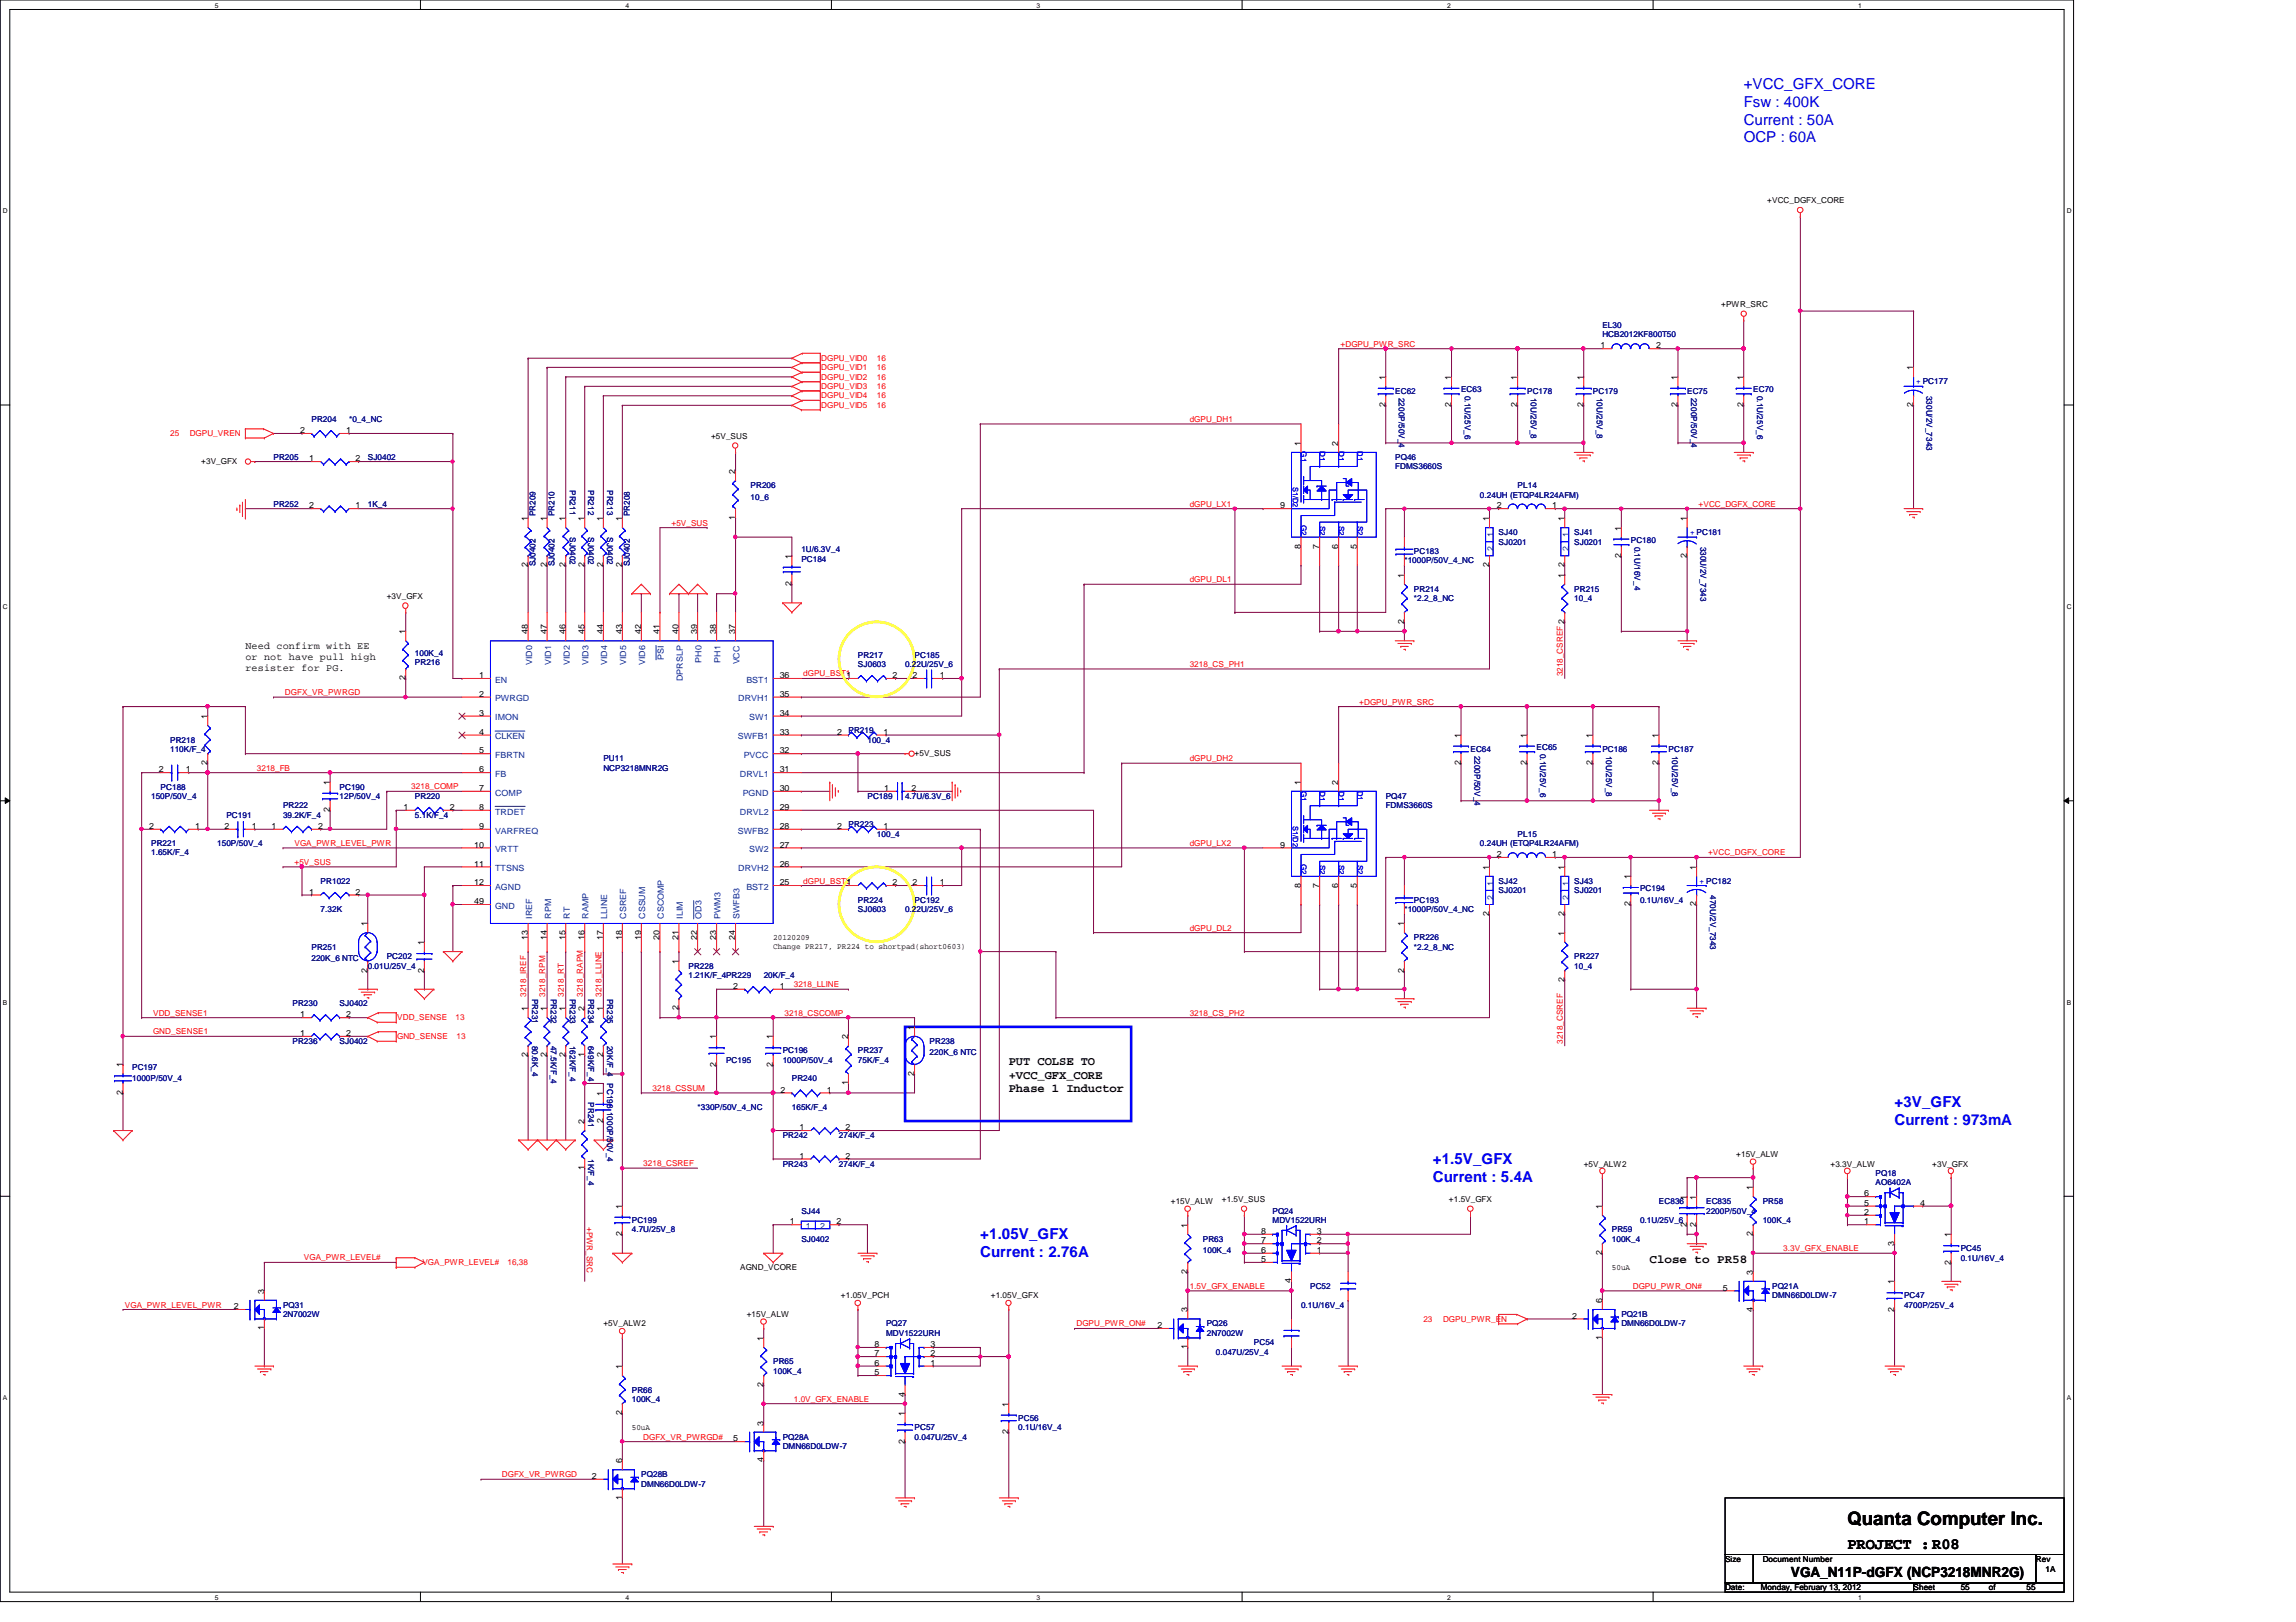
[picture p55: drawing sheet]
<svg xmlns="http://www.w3.org/2000/svg" width="297mm" height="210mm" viewBox="0 0 297 210" stroke-linecap="round" stroke-linejoin="round" font-family="sans-serif">
<defs><g id="words">
<text font-size="2.4" x="239" y="197.3">Quanta Computer Inc.</text>
<text font-size="2" x="239" y="200.4">PROJECT :R08</text>
<g font-size="1.9" fill="#00f">
<text x="225.6" y="11.6">+VCC_GFX_CORE</text>
<text x="225.6" y="13.8">Fsw : 400K</text>
<text x="225.6" y="16.1">Current : 50A</text>
<text x="225.6" y="18.4">OCP : 60A</text>
<text x="245.1" y="143.3">+3V_GFX</text>
<text x="245.1" y="145.6">Current : 973mA</text>
<text x="185.4" y="150.6">+1.5V_GFX</text>
<text x="185.4" y="153">Current : 5.4A</text>
<text x="126.8" y="160.3">+1.05V_GFX</text>
<text x="126.8" y="162.7">Current : 2.76A</text>
</g>
<text font-size="1.8" x="231.7" y="204.1">VGA_N11P-dGFX (NCP3218MNR2G)</text>
<g font-size="1.6">
<text x="130.5" y="137.8">PUT COLSE TO</text>
<text x="130.5" y="139.6">+VCC_GFX_CORE</text>
<text x="130.5" y="141.3">Phase 1 Inductor</text>
<text x="213.4" y="163.4">Close to PR58</text>
</g>
<g font-size="1.3">
<text x="31.7" y="84">Need confirm with EE</text>
<text x="31.7" y="85.4">or not have pull high</text>
<text x="31.7" y="86.8">resister for PG.</text>
</g>
<g font-size="1.1">
<text x="228.6" y="26.3">+VCC_DGFX_CORE</text>
<text x="222.7" y="39.8">+PWR_SRC</text>
<text x="207" y="45.1">1</text>
<text x="214.2" y="45.1">2</text>
<text x="247.5" y="47.9" transform="rotate(-90 247.5 47.9)">1</text>
<text x="179.2" y="52.7" transform="rotate(-90 179.2 52.7)">2</text>
<text x="179.2" y="49.1" transform="rotate(-90 179.2 49.1)">1</text>
<text x="187.7" y="52.7" transform="rotate(-90 187.7 52.7)">2</text>
<text x="187.7" y="49.1" transform="rotate(-90 187.7 49.1)">1</text>
<text x="196.3" y="52.7" transform="rotate(-90 196.3 52.7)">2</text>
<text x="196.3" y="49.1" transform="rotate(-90 196.3 49.1)">1</text>
<text x="204.8" y="52.7" transform="rotate(-90 204.8 52.7)">2</text>
<text x="204.8" y="49.1" transform="rotate(-90 204.8 49.1)">1</text>
<text x="217" y="52.7" transform="rotate(-90 217 52.7)">2</text>
<text x="217" y="49.1" transform="rotate(-90 217 49.1)">1</text>
<text x="225.5" y="52.7" transform="rotate(-90 225.5 52.7)">2</text>
<text x="225.5" y="49.1" transform="rotate(-90 225.5 49.1)">1</text>
<text x="247.5" y="52.7" transform="rotate(-90 247.5 52.7)">2</text>
<text x="26" y="60">+3V_GFX</text>
<text x="38.8" y="56">2</text>
<text x="40" y="59.7">1</text>
<text x="44.8" y="56">1</text>
<text x="46" y="59.7">2</text>
<text x="92" y="56.8">+5V_SUS</text>
<text x="168.3" y="57.7" transform="rotate(-90 168.3 57.7)">1</text>
<text x="173.1" y="57.7" transform="rotate(-90 173.1 57.7)">2</text>
<text x="40" y="65.8">2</text>
<text x="46" y="65.8">1</text>
<text x="95.1" y="61.3" transform="rotate(-90 95.1 61.3)">2</text>
<text x="165.6" y="65.8">9</text>
<text x="193.6" y="65.8">2</text>
<text x="200.8" y="65.8">1</text>
<text x="68.3" y="67.4" transform="rotate(-90 68.3 67.4)">1</text>
<text x="70.7" y="67.4" transform="rotate(-90 70.7 67.4)">1</text>
<text x="73.1" y="67.4" transform="rotate(-90 73.1 67.4)">1</text>
<text x="75.6" y="67.4" transform="rotate(-90 75.6 67.4)">1</text>
<text x="78" y="67.4" transform="rotate(-90 78 67.4)">1</text>
<text x="80.5" y="67.4" transform="rotate(-90 80.5 67.4)">1</text>
<text x="95.1" y="67.3" transform="rotate(-90 95.1 67.3)">1</text>
<text x="168.3" y="71" transform="rotate(-90 168.3 71)">8</text>
<text x="170.7" y="71" transform="rotate(-90 170.7 71)">7</text>
<text x="173.1" y="71" transform="rotate(-90 173.1 71)">6</text>
<text x="175.6" y="71" transform="rotate(-90 175.6 71)">5</text>
<text x="192.7" y="67.4" transform="rotate(-90 192.7 67.4)">1</text>
<text x="202.4" y="67.4" transform="rotate(-90 202.4 67.4)">1</text>
<text x="209.7" y="68.7" transform="rotate(-90 209.7 68.7)">1</text>
<text x="218.2" y="67.4" transform="rotate(-90 218.2 67.4)">1</text>
<text x="50" y="77.6">+3V_GFX</text>
<text x="68.3" y="73.4" transform="rotate(-90 68.3 73.4)">2</text>
<text x="70.7" y="73.4" transform="rotate(-90 70.7 73.4)">2</text>
<text x="73.1" y="73.4" transform="rotate(-90 73.1 73.4)">2</text>
<text x="75.6" y="73.4" transform="rotate(-90 75.6 73.4)">2</text>
<text x="78" y="73.4" transform="rotate(-90 78 73.4)">2</text>
<text x="80.5" y="73.4" transform="rotate(-90 80.5 73.4)">2</text>
<text x="102.4" y="75.9" transform="rotate(-90 102.4 75.9)">2</text>
<text x="102.4" y="72.3" transform="rotate(-90 102.4 72.3)">1</text>
<text x="181.6" y="74.8" transform="rotate(-90 181.6 74.8)">1</text>
<text x="192.7" y="73.4" transform="rotate(-90 192.7 73.4)">2</text>
<text x="202.4" y="74.8" transform="rotate(-90 202.4 74.8)">1</text>
<text x="202.4" y="73.4" transform="rotate(-90 202.4 73.4)">2</text>
<text x="209.7" y="72.2" transform="rotate(-90 209.7 72.2)">2</text>
<text x="218.2" y="72.2" transform="rotate(-90 218.2 72.2)">2</text>
<text x="52.4" y="82.1" transform="rotate(-90 52.4 82.1)">1</text>
<text x="68.3" y="82.1" transform="rotate(-90 68.3 82.1)">48</text>
<text x="70.7" y="82.1" transform="rotate(-90 70.7 82.1)">47</text>
<text x="73.1" y="82.1" transform="rotate(-90 73.1 82.1)">46</text>
<text x="75.6" y="82.1" transform="rotate(-90 75.6 82.1)">45</text>
<text x="78" y="82.1" transform="rotate(-90 78 82.1)">44</text>
<text x="80.5" y="82.1" transform="rotate(-90 80.5 82.1)">43</text>
<text x="82.9" y="82.1" transform="rotate(-90 82.9 82.1)">42</text>
<text x="85.3" y="82.1" transform="rotate(-90 85.3 82.1)">41</text>
<text x="87.8" y="82.1" transform="rotate(-90 87.8 82.1)">40</text>
<text x="90.2" y="82.1" transform="rotate(-90 90.2 82.1)">39</text>
<text x="92.7" y="82.1" transform="rotate(-90 92.7 82.1)">38</text>
<text x="95.1" y="82.1" transform="rotate(-90 95.1 82.1)">37</text>
<text x="181.6" y="80.7" transform="rotate(-90 181.6 80.7)">2</text>
<text x="52.4" y="88.1" transform="rotate(-90 52.4 88.1)">2</text>
<text x="62" y="87.8">1</text>
<text x="100.9" y="87.8">36</text>
<text x="109.5" y="87.8">1</text>
<text x="115.5" y="87.8">2</text>
<text x="118.1" y="87.8">2</text>
<text x="121.6" y="87.8">1</text>
<text x="26.8" y="93" transform="rotate(-90 26.8 93)">1</text>
<text x="62" y="90.2">2</text>
<text x="62" y="92.6">3</text>
<text x="62" y="95.1">4</text>
<text x="100.9" y="92.6">34</text>
<text x="100.9" y="95.1">33</text>
<text x="100.9" y="90.2">35</text>
<text x="108.3" y="95.1">2</text>
<text x="114.3" y="95.1">1</text>
<text x="189" y="95.5" transform="rotate(-90 189 95.5)">1</text>
<text x="197.5" y="95.5" transform="rotate(-90 197.5 95.5)">1</text>
<text x="206" y="95.5" transform="rotate(-90 206 95.5)">1</text>
<text x="214.6" y="95.5" transform="rotate(-90 214.6 95.5)">1</text>
<text x="20.5" y="99.9">2</text>
<text x="24" y="99.9">1</text>
<text x="26.8" y="99" transform="rotate(-90 26.8 99)">2</text>
<text x="42.7" y="101.6" transform="rotate(-90 42.7 101.6)">1</text>
<text x="62" y="97.5">5</text>
<text x="62" y="99.9">6</text>
<text x="100.9" y="97.5">32</text>
<text x="100.9" y="99.9">31</text>
<text x="118.3" y="97.8">+5V_SUS</text>
<text x="168.3" y="101.6" transform="rotate(-90 168.3 101.6)">1</text>
<text x="173.1" y="101.6" transform="rotate(-90 173.1 101.6)">2</text>
<text x="189" y="99" transform="rotate(-90 189 99)">2</text>
<text x="197.5" y="99" transform="rotate(-90 197.5 99)">2</text>
<text x="206" y="99" transform="rotate(-90 206 99)">2</text>
<text x="214.6" y="99" transform="rotate(-90 214.6 99)">2</text>
<text x="19.3" y="107.3">2</text>
<text x="25.3" y="107.3">1</text>
<text x="29" y="107.3">2</text>
<text x="32.6" y="107.3">1</text>
<text x="35.1" y="107.3">1</text>
<text x="41.1" y="107.3">2</text>
<text x="42.7" y="105.1" transform="rotate(-90 42.7 105.1)">2</text>
<text x="52.2" y="104.8">1</text>
<text x="58.2" y="104.8">2</text>
<text x="62" y="107.3">9</text>
<text x="62" y="104.8">8</text>
<text x="62" y="102.4">7</text>
<text x="100.9" y="104.8">29</text>
<text x="100.9" y="102.4">30</text>
<text x="100.9" y="107.3">28</text>
<text x="108.3" y="107.3">2</text>
<text x="114.3" y="107.3">1</text>
<text x="114.4" y="102.4">1</text>
<text x="117.9" y="102.4">2</text>
<text x="61.3" y="112.1">11</text>
<text x="61.3" y="109.7">10</text>
<text x="100.9" y="112.1">26</text>
<text x="100.9" y="109.7">27</text>
<text x="165.6" y="109.7">9</text>
<text x="192.7" y="112.6" transform="rotate(-90 192.7 112.6)">1</text>
<text x="193.6" y="110.9">2</text>
<text x="200.8" y="110.9">1</text>
<text x="202.4" y="112.6" transform="rotate(-90 202.4 112.6)">1</text>
<text x="210.9" y="113.7" transform="rotate(-90 210.9 113.7)">1</text>
<text x="219.5" y="112.6" transform="rotate(-90 219.5 112.6)">1</text>
<text x="40" y="115.8">1</text>
<text x="46" y="115.8">2</text>
<text x="47.5" y="119.8" transform="rotate(-90 47.5 119.8)">1</text>
<text x="61.3" y="114.6">12</text>
<text x="61.3" y="117">49</text>
<text x="100.9" y="114.6">25</text>
<text x="109.5" y="114.6">1</text>
<text x="115.5" y="114.6">2</text>
<text x="118.1" y="114.6">2</text>
<text x="121.6" y="114.6">1</text>
<text x="168.3" y="114.9" transform="rotate(-90 168.3 114.9)">8</text>
<text x="170.7" y="114.9" transform="rotate(-90 170.7 114.9)">7</text>
<text x="173.1" y="114.9" transform="rotate(-90 173.1 114.9)">6</text>
<text x="175.6" y="114.9" transform="rotate(-90 175.6 114.9)">5</text>
<text x="181.6" y="119.8" transform="rotate(-90 181.6 119.8)">1</text>
<text x="192.7" y="118.5" transform="rotate(-90 192.7 118.5)">2</text>
<text x="202.4" y="118.5" transform="rotate(-90 202.4 118.5)">2</text>
<text x="210.9" y="117.3" transform="rotate(-90 210.9 117.3)">2</text>
<text x="219.5" y="117.3" transform="rotate(-90 219.5 117.3)">2</text>
<text x="47.5" y="125.9" transform="rotate(-90 47.5 125.9)">2</text>
<text x="54.9" y="125.9" transform="rotate(-90 54.9 125.9)">2</text>
<text x="54.9" y="122.3" transform="rotate(-90 54.9 122.3)">1</text>
<text x="68.3" y="121.6" transform="rotate(-90 68.3 121.6)">13</text>
<text x="70.7" y="121.6" transform="rotate(-90 70.7 121.6)">14</text>
<text x="73.1" y="121.6" transform="rotate(-90 73.1 121.6)">15</text>
<text x="75.6" y="121.6" transform="rotate(-90 75.6 121.6)">16</text>
<text x="78" y="121.6" transform="rotate(-90 78 121.6)">17</text>
<text x="80.5" y="121.6" transform="rotate(-90 80.5 121.6)">18</text>
<text x="82.9" y="121.6" transform="rotate(-90 82.9 121.6)">19</text>
<text x="85.3" y="121.6" transform="rotate(-90 85.3 121.6)">20</text>
<text x="87.8" y="124.8" transform="rotate(-90 87.8 124.8)">1</text>
<text x="87.8" y="121.6" transform="rotate(-90 87.8 121.6)">21</text>
<text x="90.2" y="121.6" transform="rotate(-90 90.2 121.6)">22</text>
<text x="92.7" y="121.6" transform="rotate(-90 92.7 121.6)">23</text>
<text x="95.1" y="121.6" transform="rotate(-90 95.1 121.6)">24</text>
<text x="100" y="121.6">20120209</text>
<text x="100" y="122.9">Change PR217, PR224 to shortpad(short0603)</text>
<text x="181.6" y="125.9" transform="rotate(-90 181.6 125.9)">2</text>
<text x="202.4" y="121.1" transform="rotate(-90 202.4 121.1)">1</text>
<text x="38.8" y="131.7">1</text>
<text x="44.8" y="131.7">2</text>
<text x="68.3" y="130.9" transform="rotate(-90 68.3 130.9)">1</text>
<text x="70.7" y="130.9" transform="rotate(-90 70.7 130.9)">1</text>
<text x="73.1" y="130.9" transform="rotate(-90 73.1 130.9)">1</text>
<text x="75.6" y="130.9" transform="rotate(-90 75.6 130.9)">2</text>
<text x="78" y="130.9" transform="rotate(-90 78 130.9)">1</text>
<text x="87.8" y="130.7" transform="rotate(-90 87.8 130.7)">2</text>
<text x="94.9" y="128">2</text>
<text x="100.9" y="128">1</text>
<text x="202.4" y="127.1" transform="rotate(-90 202.4 127.1)">2</text>
<text x="38.8" y="134.1">1</text>
<text x="44.8" y="134.1">2</text>
<text x="68.3" y="136.8" transform="rotate(-90 68.3 136.8)">2</text>
<text x="70.7" y="136.8" transform="rotate(-90 70.7 136.8)">2</text>
<text x="73.1" y="136.8" transform="rotate(-90 73.1 136.8)">2</text>
<text x="75.6" y="136.8" transform="rotate(-90 75.6 136.8)">1</text>
<text x="78" y="136.8" transform="rotate(-90 78 136.8)">2</text>
<text x="92.7" y="134.5" transform="rotate(-90 92.7 134.5)">1</text>
<text x="100" y="134.5" transform="rotate(-90 100 134.5)">1</text>
<text x="109.7" y="134.5" transform="rotate(-90 109.7 134.5)">2</text>
<text x="118.3" y="133.3" transform="rotate(-90 118.3 133.3)">1</text>
<text x="15.9" y="141.7" transform="rotate(-90 15.9 141.7)">2</text>
<text x="15.9" y="138.1" transform="rotate(-90 15.9 138.1)">1</text>
<text x="78" y="141.8" transform="rotate(-90 78 141.8)">1</text>
<text x="92.7" y="138" transform="rotate(-90 92.7 138)">2</text>
<text x="100" y="138" transform="rotate(-90 100 138)">2</text>
<text x="101" y="141.4">2</text>
<text x="107" y="141.4">1</text>
<text x="109.7" y="140.5" transform="rotate(-90 109.7 140.5)">1</text>
<text x="118.3" y="139.3" transform="rotate(-90 118.3 139.3)">2</text>
<text x="75.6" y="145.5" transform="rotate(-90 75.6 145.5)">2</text>
<text x="78" y="145.4" transform="rotate(-90 78 145.4)">2</text>
<text x="103.4" y="149.9">1</text>
<text x="103.4" y="146.3">1</text>
<text x="109.4" y="149.9">2</text>
<text x="109.4" y="146.3">2</text>
<text x="224.6" y="149.7">+15V_ALW</text>
<text x="75.6" y="151.5" transform="rotate(-90 75.6 151.5)">1</text>
<text x="151.5" y="155.8">+15V_ALW</text>
<text x="158.1" y="155.6">+1.5V_SUS</text>
<text x="187.4" y="155.6">+1.5V_GFX</text>
<text x="204.9" y="151">+5V_ALW2</text>
<text x="218.2" y="155.2" transform="rotate(-90 218.2 155.2)">1</text>
<text x="219.5" y="155.2" transform="rotate(-90 219.5 155.2)">1</text>
<text x="226.8" y="154" transform="rotate(-90 226.8 154)">1</text>
<text x="236.8" y="151">+3.3V_ALW</text>
<text x="241.2" y="154.8">6</text>
<text x="250" y="151">+3V_GFX</text>
<text x="80.5" y="160" transform="rotate(-90 80.5 160)">2</text>
<text x="80.5" y="156.4" transform="rotate(-90 80.5 156.4)">1</text>
<text x="102.2" y="158.5">1</text>
<text x="108.2" y="158.5">2</text>
<text x="153.6" y="158.9" transform="rotate(-90 153.6 158.9)">1</text>
<text x="163.1" y="159.7">8</text>
<text x="163.1" y="160.9">7</text>
<text x="170.3" y="160.9">2</text>
<text x="170.3" y="159.7">3</text>
<text x="207.3" y="156.4" transform="rotate(-90 207.3 156.4)">1</text>
<text x="218.2" y="158.7" transform="rotate(-90 218.2 158.7)">2</text>
<text x="219.5" y="158.7" transform="rotate(-90 219.5 158.7)">2</text>
<text x="226.8" y="160" transform="rotate(-90 226.8 160)">2</text>
<text x="241.2" y="156">5</text>
<text x="241.2" y="157.2">2</text>
<text x="241.2" y="158.5">1</text>
<text x="245.1" y="161.2" transform="rotate(-90 245.1 161.2)">3</text>
<text x="248.4" y="156">4</text>
<text x="252.4" y="160.1" transform="rotate(-90 252.4 160.1)">1</text>
<text x="34.2" y="167.4" transform="rotate(-90 34.2 167.4)">3</text>
<text x="95.8" y="164.3">AGND_VCORE</text>
<text x="153.6" y="164.8" transform="rotate(-90 153.6 164.8)">2</text>
<text x="163.1" y="162.1">6</text>
<text x="163.1" y="163.3">5</text>
<text x="167" y="166.1" transform="rotate(-90 167 166.1)">4</text>
<text x="170.3" y="162.1">1</text>
<text x="207.3" y="162.4" transform="rotate(-90 207.3 162.4)">2</text>
<text x="208.5" y="164.3">50uA</text>
<text x="222.9" y="167">5</text>
<text x="226.8" y="165" transform="rotate(-90 226.8 165)">3</text>
<text x="245.1" y="166.2" transform="rotate(-90 245.1 166.2)">1</text>
<text x="252.4" y="163.7" transform="rotate(-90 252.4 163.7)">2</text>
<text x="30.3" y="169.4">2</text>
<text x="34.2" y="172.2" transform="rotate(-90 34.2 172.2)">1</text>
<text x="78.1" y="171.7">+5V_ALW2</text>
<text x="96.6" y="170.4">+15V_ALW</text>
<text x="98.8" y="173.5" transform="rotate(-90 98.8 173.5)">1</text>
<text x="108.8" y="168">+1.05V_PCH</text>
<text x="128.2" y="168">+1.05V_GFX</text>
<text x="149.7" y="171.9">2</text>
<text x="153.6" y="169.8" transform="rotate(-90 153.6 169.8)">3</text>
<text x="203.4" y="170.6">2</text>
<text x="207.3" y="173.4" transform="rotate(-90 207.3 173.4)">1</text>
<text x="207.3" y="168.6" transform="rotate(-90 207.3 168.6)">6</text>
<text x="226.8" y="169.8" transform="rotate(-90 226.8 169.8)">4</text>
<text x="245.1" y="169.8" transform="rotate(-90 245.1 169.8)">2</text>
<text x="80.5" y="177.2" transform="rotate(-90 80.5 177.2)">1</text>
<text x="98.8" y="179.5" transform="rotate(-90 98.8 179.5)">2</text>
<text x="113.2" y="174.3">8</text>
<text x="113.2" y="175.5">7</text>
<text x="113.2" y="176.7">6</text>
<text x="113.2" y="178">5</text>
<text x="120.4" y="175.5">2</text>
<text x="120.4" y="174.3">3</text>
<text x="120.4" y="176.7">1</text>
<text x="153.6" y="174.6" transform="rotate(-90 153.6 174.6)">1</text>
<text x="80.5" y="183.1" transform="rotate(-90 80.5 183.1)">2</text>
<text x="81.7" y="185">50uA</text>
<text x="98.8" y="184.5" transform="rotate(-90 98.8 184.5)">3</text>
<text x="117" y="183.3" transform="rotate(-90 117 183.3)">1</text>
<text x="117" y="180.7" transform="rotate(-90 117 180.7)">4</text>
<text x="130.5" y="185.6" transform="rotate(-90 130.5 185.6)">2</text>
<text x="130.5" y="182" transform="rotate(-90 130.5 182)">1</text>
<text x="76.6" y="191.4">2</text>
<text x="80.5" y="189.4" transform="rotate(-90 80.5 189.4)">6</text>
<text x="94.9" y="186.5">5</text>
<text x="98.8" y="189.2" transform="rotate(-90 98.8 189.2)">4</text>
<text x="117" y="186.8" transform="rotate(-90 117 186.8)">2</text>
<text x="80.5" y="194.1" transform="rotate(-90 80.5 194.1)">1</text>
<text x="223.2" y="202.1">Size</text>
<text x="228" y="202.1">Document Number</text>
<text x="263.4" y="202.1">Rev</text>
<text x="264.6" y="203.4">1A</text>
<text x="223.2" y="205.8">Date:</text>
<text x="227.8" y="205.8">Monday, February 13, 2012</text>
<text x="247.6" y="205.8">Sheet</text>
<text x="253.7" y="205.8">55</text>
<text x="257.3" y="205.8">of</text>
<text x="262.2" y="205.8">55</text>
</g>
<g font-size="1.1" fill="#f00">
<text x="106.3" y="46.7">DGPU_VID0</text>
<text x="106.3" y="47.9">DGPU_VID1</text>
<text x="113.5" y="46.7">16</text>
<text x="113.5" y="47.9">16</text>
<text x="173.4" y="44.9">+DGPU_PWR_SRC</text>
<text x="106.3" y="49.1">DGPU_VID2</text>
<text x="106.3" y="50.4">DGPU_VID3</text>
<text x="106.3" y="51.6">DGPU_VID4</text>
<text x="106.3" y="52.8">DGPU_VID5</text>
<text x="113.5" y="49.1">16</text>
<text x="113.5" y="50.4">16</text>
<text x="113.5" y="51.6">16</text>
<text x="113.5" y="52.8">16</text>
<text x="22" y="56.5">25</text>
<text x="24.6" y="56.5">DGPU_VREN</text>
<text x="153.9" y="54.6">dGPU_DH1</text>
<text x="153.9" y="65.6">dGPU_LX1</text>
<text x="219.7" y="65.6">+VCC_DGFX_CORE</text>
<text x="86.9" y="68">+5V_SUS</text>
<text x="153.9" y="75.4">dGPU_DL1</text>
<text x="36.9" y="90">DGFX_VR_PWRGD</text>
<text x="103.9" y="87.5">dGPU_BST1</text>
<text x="153.9" y="86.3">3218_CS_PH1</text>
<text x="202.2" y="87.5" transform="rotate(-90 202.2 87.5)">3218_CSREF 2</text>
<text x="175.8" y="91.2">+DGPU_PWR_SRC</text>
<text x="33.2" y="99.7">3218_FB</text>
<text x="153.9" y="98.5">dGPU_DH2</text>
<text x="53.2" y="102.2">3218_COMP</text>
<text x="38.1" y="109.5">VGA_PWR_LEVEL_PWR</text>
<text x="38.1" y="111.9">+5V_SUS</text>
<text x="153.9" y="109.5">dGPU_LX2</text>
<text x="221" y="110.7">+VCC_DGFX_CORE</text>
<text x="103.9" y="114.3">dGPU_BST2</text>
<text x="153.9" y="120.4">dGPU_DL2</text>
<text x="19.8" y="131.4">VDD_SENSE1</text>
<text x="68.1" y="129" transform="rotate(-90 68.1 129)">3218_IREF</text>
<text x="70.5" y="129" transform="rotate(-90 70.5 129)">3218_RPM</text>
<text x="72.9" y="129" transform="rotate(-90 72.9 129)">3218_RT</text>
<text x="75.4" y="129" transform="rotate(-90 75.4 129)">3218_RAPM</text>
<text x="77.8" y="129" transform="rotate(-90 77.8 129)">3218_LLINE</text>
<text x="101.5" y="131.4">3218_CSCOMP</text>
<text x="102.7" y="127.8">3218_LLINE</text>
<text x="153.9" y="131.4">3218_CS_PH2</text>
<text x="19.8" y="133.9">GND_SENSE1</text>
<text x="51.4" y="132">VDD_SENSE</text>
<text x="51.4" y="134.5">GND_SENSE</text>
<text x="58.9" y="132">13</text>
<text x="59.1" y="134.5">13</text>
<text x="202.2" y="135.1" transform="rotate(-90 202.2 135.1)">3218_CSREF</text>
<text x="84.4" y="141.2">3218_CSSUM</text>
<text x="83.2" y="150.9">3218_CSREF</text>
<text x="75.9" y="158.7" transform="rotate(90 75.9 158.7)">+PWR_SRC</text>
<text x="230.7" y="161.9">3.3V_GFX_ENABLE</text>
<text x="39.3" y="163.1">VGA_PWR_LEVEL#</text>
<text x="54.6" y="163.7">VGA_PWR_LEVEL#</text>
<text x="65.7" y="163.7">16,38</text>
<text x="153.9" y="166.8">1.5V_GFX_ENABLE</text>
<text x="211.2" y="166.8">DGPU_PWR_ON#</text>
<text x="16.2" y="169.2">VGA_PWR_LEVEL_PWR</text>
<text x="139.3" y="171.7">DGPU_PWR_ON#</text>
<text x="184.1" y="171.1">23</text>
<text x="186.7" y="171.1">DGPU_PWR_EN</text>
<text x="102.7" y="181.4">1.0V_GFX_ENABLE</text>
<text x="64.9" y="191.2">DGFX_VR_PWRGD</text>
<text x="83.2" y="186.3">DGFX_VR_PWRGD#</text>
</g>
<g font-size="1.1" fill="#000080">
<text x="207.3" y="42.4">EL30</text>
<text x="207.3" y="43.6">HCB2012KF800T50</text>
<text x="180.5" y="51">EC62</text>
<text x="181" y="51.5" transform="rotate(90 181 51.5)">2200P/50V_4</text>
<text x="189" y="50.7">EC63</text>
<text x="189.5" y="51.2" transform="rotate(90 189.5 51.2)">0.1U/25V_6</text>
<text x="197.6" y="51">PC178</text>
<text x="198" y="51.5" transform="rotate(90 198 51.5)">10U/25V_8</text>
<text x="206.1" y="51">PC179</text>
<text x="206.6" y="51.5" transform="rotate(90 206.6 51.5)">10U/25V_8</text>
<text x="218.3" y="51">EC75</text>
<text x="218.8" y="51.5" transform="rotate(90 218.8 51.5)">2200P/50V_4</text>
<text x="226.8" y="50.7">EC70</text>
<text x="227.3" y="51.2" transform="rotate(90 227.3 51.2)">0.1U/25V_6</text>
<text x="249.3" y="51.2" transform="rotate(90 249.3 51.2)">330U/2V_7343</text>
<text x="35.4" y="59.5">PR205</text>
<text x="40.3" y="54.6">PR204</text>
<text x="45.2" y="54.6">*0_4_NC</text>
<text x="47.6" y="59.5">SJ0402</text>
<text x="180.5" y="59.5">PQ46</text>
<text x="35.4" y="65.6">PR252</text>
<text x="47.6" y="65.6">1K_4</text>
<text x="73.7" y="63.4" transform="rotate(90 73.7 63.4)">PR211</text>
<text x="76.1" y="63.4" transform="rotate(90 76.1 63.4)">PR212</text>
<text x="78.6" y="63.4" transform="rotate(90 78.6 63.4)">PR213</text>
<text x="97.1" y="63.2">PR206</text>
<text x="97.1" y="64.6">10_6</text>
<text x="180.5" y="60.7">FDMS3660S</text>
<text x="191.5" y="64.4">0.24UH (ETQP4LR24AFM)</text>
<text x="196.3" y="63.2">PL14</text>
<text x="69.3" y="66.8" transform="rotate(-90 69.3 66.8)">PR209</text>
<text x="71.8" y="66.8" transform="rotate(-90 71.8 66.8)">PR210</text>
<text x="73.7" y="69.5" transform="rotate(90 73.7 69.5)">SJ0402</text>
<text x="76.1" y="69.5" transform="rotate(90 76.1 69.5)">SJ0402</text>
<text x="78.6" y="69.5" transform="rotate(90 78.6 69.5)">SJ0402</text>
<text x="81.5" y="66.8" transform="rotate(-90 81.5 66.8)">PR208</text>
<text x="103.7" y="71.5">1U/6.3V_4</text>
<text x="182.9" y="71.7">PC183</text>
<text x="193.9" y="69.3">SJ40</text>
<text x="193.9" y="70.5">SJ0201</text>
<text x="203.7" y="69.3">SJ41</text>
<text x="203.7" y="70.5">SJ0201</text>
<text x="211" y="70.2">PC180</text>
<text x="211.5" y="70.7" transform="rotate(90 211.5 70.7)">0.1U/16V_4</text>
<text x="220" y="70.7" transform="rotate(90 220 70.7)">330U/2V_7343</text>
<text x="69.3" y="73.3" transform="rotate(-90 69.3 73.3)">SJ0402</text>
<text x="71.8" y="73.3" transform="rotate(-90 71.8 73.3)">SJ0402</text>
<text x="81.5" y="73.3" transform="rotate(-90 81.5 73.3)">SJ0402</text>
<text x="103.7" y="72.7">PC184</text>
<text x="181.7" y="72.9">*1000P/50V_4_NC</text>
<text x="182.9" y="76.6">PR214</text>
<text x="182.9" y="77.8">*2.2_8_NC</text>
<text x="203.7" y="76.6">PR215</text>
<text x="203.7" y="77.8">10_4</text>
<text x="53.7" y="86.1">PR216</text>
<text x="53.7" y="84.9">100K_4</text>
<text x="111" y="85.1">PR217</text>
<text x="111" y="86.3">SJ0603</text>
<text x="117.1" y="86.3">0.22U/25V_6</text>
<text x="118.3" y="85.1">PC185</text>
<text x="109.8" y="94.9">PR219</text>
<text x="22" y="96.1">PR218</text>
<text x="22" y="97.3">110K/F_4</text>
<text x="78.1" y="98.5">PU11</text>
<text x="78.1" y="99.7">NCP3218MNR2G</text>
<text x="112.2" y="96.1">100_4</text>
<text x="190.2" y="97.3">EC64</text>
<text x="190.8" y="97.8" transform="rotate(90 190.8 97.8)">2200P/50V_4</text>
<text x="198.8" y="97.1">EC65</text>
<text x="199.3" y="97.5" transform="rotate(90 199.3 97.5)">0.1U/25V_6</text>
<text x="207.3" y="97.3">PC186</text>
<text x="207.8" y="97.8" transform="rotate(90 207.8 97.8)">10U/25V_8</text>
<text x="215.9" y="97.3">PC187</text>
<text x="216.3" y="97.8" transform="rotate(90 216.3 97.8)">10U/25V_8</text>
<text x="19.6" y="103.4">150P/50V_4</text>
<text x="20.8" y="102.2">PC188</text>
<text x="29.3" y="105.8">PC191</text>
<text x="36.6" y="104.6">PR222</text>
<text x="36.6" y="105.8">39.2K/F_4</text>
<text x="43.9" y="102.2">PC190</text>
<text x="43.9" y="103.4">12P/50V_4</text>
<text x="53.7" y="103.4">PR220</text>
<text x="53.7" y="105.8">5.1K/F_4</text>
<text x="109.8" y="107.1">PR223</text>
<text x="112.2" y="103.4">PC189</text>
<text x="117.1" y="103.4">4.7U/6.3V_6</text>
<text x="179.3" y="103.4">PQ47</text>
<text x="179.3" y="104.6">FDMS3660S</text>
<text x="19.6" y="109.5">PR221</text>
<text x="19.6" y="110.7">1.65K/F_4</text>
<text x="28.1" y="109.5">150P/50V_4</text>
<text x="113.5" y="108.3">100_4</text>
<text x="191.5" y="109.5">0.24UH (ETQP4LR24AFM)</text>
<text x="196.3" y="108.3">PL15</text>
<text x="41.5" y="114.4">PR1022</text>
<text x="41.5" y="118">7.32K</text>
<text x="111" y="116.8">PR224</text>
<text x="111" y="118">SJ0603</text>
<text x="117.1" y="118">0.22U/25V_6</text>
<text x="118.3" y="116.8">PC192</text>
<text x="181.7" y="118">*1000P/50V_4_NC</text>
<text x="182.9" y="116.8">PC193</text>
<text x="193.9" y="114.4">SJ42</text>
<text x="193.9" y="115.6">SJ0201</text>
<text x="203.7" y="114.4">SJ43</text>
<text x="203.7" y="115.6">SJ0201</text>
<text x="212.2" y="115.4">PC194</text>
<text x="212.2" y="116.8">0.1U/16V_4</text>
<text x="221.2" y="115.8" transform="rotate(90 221.2 115.8)">470U/2V_7343</text>
<text x="40.3" y="122.9">PR251</text>
<text x="40.3" y="124.4">220K_6 NTC</text>
<text x="47.6" y="125.3">0.01U/25V_4</text>
<text x="50" y="124.1">PC202</text>
<text x="89.1" y="125.3">PR228</text>
<text x="182.9" y="121.7">PR226</text>
<text x="182.9" y="122.9">*2.2_8_NC</text>
<text x="203.7" y="124.1">PR227</text>
<text x="203.7" y="125.3">10_4</text>
<text x="37.8" y="130.2">PR230</text>
<text x="43.9" y="130.2">SJ0402</text>
<text x="68.8" y="129.2" transform="rotate(90 68.8 129.2)">PR231</text>
<text x="71.2" y="129.2" transform="rotate(90 71.2 129.2)">PR232</text>
<text x="73.7" y="129.2" transform="rotate(90 73.7 129.2)">PR233</text>
<text x="76.1" y="129.2" transform="rotate(90 76.1 129.2)">PR234</text>
<text x="78.6" y="129.2" transform="rotate(90 78.6 129.2)">PR235</text>
<text x="89.1" y="126.6">1.21K/F_4PR229</text>
<text x="98.8" y="126.6">20K/F_4</text>
<text x="37.8" y="135.1">PR236</text>
<text x="43.9" y="135.1">SJ0402</text>
<text x="68.8" y="135.3" transform="rotate(90 68.8 135.3)">80.6K_4</text>
<text x="71.2" y="135.3" transform="rotate(90 71.2 135.3)">47.5K/F_4</text>
<text x="73.7" y="135.3" transform="rotate(90 73.7 135.3)">162K/F_4</text>
<text x="76.1" y="135.3" transform="rotate(90 76.1 135.3)">649K/F_4</text>
<text x="78.6" y="135.3" transform="rotate(90 78.6 135.3)">20K/F_4</text>
<text x="93.9" y="137.5">PC195</text>
<text x="101.3" y="136.3">PC196</text>
<text x="101.3" y="137.5">1000P/50V_4</text>
<text x="111" y="136.3">PR237</text>
<text x="111" y="137.5">75K/F_4</text>
<text x="120.3" y="135.1">PR238</text>
<text x="120.3" y="136.6">220K_6 NTC</text>
<text x="17.1" y="138.5">PC197</text>
<text x="17.1" y="140">1000P/50V_4</text>
<text x="76.1" y="142.7" transform="rotate(90 76.1 142.7)">PR241</text>
<text x="78.6" y="140.2" transform="rotate(90 78.6 140.2)">PC198 1000P/50V_4</text>
<text x="90.3" y="143.6">*330P/50V_4_NC</text>
<text x="102.4" y="140">PR240</text>
<text x="102.4" y="143.6">165K/F_4</text>
<text x="76.1" y="150" transform="rotate(90 76.1 150)">1K/F_4</text>
<text x="101.3" y="147.3">PR242</text>
<text x="108.5" y="147.3">274K/F_4</text>
<text x="101.3" y="151">PR243</text>
<text x="108.5" y="151">274K/F_4</text>
<text x="214.6" y="155.8">EC836</text>
<text x="220.7" y="155.8">EC835</text>
<text x="228" y="155.8">PR58</text>
<text x="242.7" y="152.1">PQ18</text>
<text x="242.7" y="153.4">AO6402A</text>
<text x="81.7" y="158.2">PC199</text>
<text x="81.7" y="159.5">4.7U/25V_8</text>
<text x="103.7" y="157.1">SJ44</text>
<text x="103.7" y="160.7">SJ0402</text>
<text x="155.6" y="160.7">PR63</text>
<text x="164.6" y="157.1">PQ24</text>
<text x="164.6" y="158.2">MDV1522URH</text>
<text x="208.5" y="159.5">PR59</text>
<text x="208.5" y="160.7">100K_4</text>
<text x="212.2" y="158.2">0.1U/25V_6</text>
<text x="220.7" y="157.1">2200P/50V_4</text>
<text x="228" y="158.2">100K_4</text>
<text x="253.7" y="161.9">PC45</text>
<text x="155.6" y="162.2">100K_4</text>
<text x="169.5" y="166.8">PC52</text>
<text x="229.3" y="166.8">PQ21A</text>
<text x="253.7" y="163.2">0.1U/16V_4</text>
<text x="36.6" y="169.2">PQ31</text>
<text x="36.6" y="170.4">2N7002W</text>
<text x="114.6" y="171.7">PQ27</text>
<text x="114.6" y="172.9">MDV1522URH</text>
<text x="156.1" y="171.7">PQ26</text>
<text x="156.1" y="172.9">2N7002W</text>
<text x="168.3" y="169.2">0.1U/16V_4</text>
<text x="209.8" y="170.4">PQ21B</text>
<text x="209.8" y="171.7">DMN66D0LDW-7</text>
<text x="229.3" y="168">DMN66D0LDW-7</text>
<text x="246.3" y="168">PC47</text>
<text x="246.3" y="169.2">4700P/25V_4</text>
<text x="100" y="176.5">PR65</text>
<text x="100" y="177.8">100K_4</text>
<text x="157.3" y="175.3">0.047U/25V_4</text>
<text x="162.2" y="174.1">PC54</text>
<text x="81.7" y="180.2">PR66</text>
<text x="81.7" y="181.4">100K_4</text>
<text x="118.3" y="185.1">PC57</text>
<text x="131.7" y="183.9">PC56</text>
<text x="131.7" y="185.1">0.1U/16V_4</text>
<text x="83" y="191.2">PQ28B</text>
<text x="101.3" y="186.3">PQ28A</text>
<text x="101.3" y="187.5">DMN66D0LDW-7</text>
<text x="118.3" y="186.3">0.047U/25V_4</text>
<text x="83" y="192.4">DMN66D0LDW-7</text>
</g>
<g font-size="1.1" fill="#00f">
<text x="247.9" y="49.7">+ PC177</text>
<text x="218.6" y="69.2">+ PC181</text>
<text x="219.9" y="114.3">+ PC182</text>
</g>
<g font-size="1.1" fill="#004080">
<text x="193.2" y="71.3" transform="rotate(-90 193.2 71.3)">2</text>
<text x="193.2" y="69.5" transform="rotate(-90 193.2 69.5)">1</text>
<text x="202.9" y="71.3" transform="rotate(-90 202.9 71.3)">2</text>
<text x="202.9" y="69.5" transform="rotate(-90 202.9 69.5)">1</text>
<text x="64" y="88.3">EN</text>
<text x="68.8" y="86.1" transform="rotate(-90 68.8 86.1)">VID0</text>
<text x="71.3" y="86.1" transform="rotate(-90 71.3 86.1)">VID1</text>
<text x="73.7" y="86.1" transform="rotate(-90 73.7 86.1)">VID2</text>
<text x="76.2" y="86.1" transform="rotate(-90 76.2 86.1)">VID3</text>
<text x="78.6" y="86.1" transform="rotate(-90 78.6 86.1)">VID4</text>
<text x="81" y="86.1" transform="rotate(-90 81 86.1)">VID5</text>
<text x="83.5" y="86.1" transform="rotate(-90 83.5 86.1)">VID6</text>
<text x="85.9" y="85.4" transform="rotate(-90 85.9 85.4)">PSI</text>
<text x="88.3" y="88.1" transform="rotate(-90 88.3 88.1)">DPRSLP</text>
<text x="90.8" y="85.8" transform="rotate(-90 90.8 85.8)">PH0</text>
<text x="93.2" y="85.8" transform="rotate(-90 93.2 85.8)">PH1</text>
<text x="95.7" y="86" transform="rotate(-90 95.7 86)">VCC</text>
<text x="96.6" y="88.3">BST1</text>
<text x="64" y="90.8">PWRGD</text>
<text x="64" y="93.2">IMON</text>
<text x="64" y="95.7">CLKEN</text>
<text x="95.5" y="95.7">SWFB1</text>
<text x="95.5" y="90.8">DRVH1</text>
<text x="96.9" y="93.2">SW1</text>
<text x="64" y="98.1">FBRTN</text>
<text x="64" y="100.5">FB</text>
<text x="95.7" y="100.5">DRVL1</text>
<text x="96.2" y="98.1">PVCC</text>
<text x="64" y="107.9">VARFREQ</text>
<text x="64" y="105.4">TRDET</text>
<text x="64" y="103">COMP</text>
<text x="95.5" y="107.9">SWFB2</text>
<text x="95.7" y="105.4">DRVL2</text>
<text x="96.1" y="103">PGND</text>
<text x="64" y="112.7">TTSNS</text>
<text x="64" y="110.3">VRTT</text>
<text x="95.5" y="112.7">DRVH2</text>
<text x="96.9" y="110.3">SW2</text>
<text x="64" y="115.1">AGND</text>
<text x="64" y="117.6">GND</text>
<text x="68.8" y="118.9" transform="rotate(-90 68.8 118.9)">IREF</text>
<text x="71.3" y="118.9" transform="rotate(-90 71.3 118.9)">RPM</text>
<text x="73.7" y="118.9" transform="rotate(-90 73.7 118.9)">RT</text>
<text x="76.2" y="118.9" transform="rotate(-90 76.2 118.9)">RAMP</text>
<text x="78.6" y="118.9" transform="rotate(-90 78.6 118.9)">LLINE</text>
<text x="81" y="118.9" transform="rotate(-90 81 118.9)">CSREF</text>
<text x="83.5" y="118.9" transform="rotate(-90 83.5 118.9)">CSSUM</text>
<text x="85.9" y="118.9" transform="rotate(-90 85.9 118.9)">CSCOMP</text>
<text x="88.3" y="118.9" transform="rotate(-90 88.3 118.9)">ILIM</text>
<text x="90.8" y="118.9" transform="rotate(-90 90.8 118.9)">OD3</text>
<text x="93.2" y="118.9" transform="rotate(-90 93.2 118.9)">PWM3</text>
<text x="95.7" y="118.9" transform="rotate(-90 95.7 118.9)">SWFB3</text>
<text x="96.6" y="115.1">BST2</text>
<text x="193.2" y="116.5" transform="rotate(-90 193.2 116.5)">2</text>
<text x="193.2" y="114.6" transform="rotate(-90 193.2 114.6)">1</text>
<text x="202.9" y="116.5" transform="rotate(-90 202.9 116.5)">2</text>
<text x="202.9" y="114.6" transform="rotate(-90 202.9 114.6)">1</text>
<text x="104.3" y="159">1</text>
<text x="106.1" y="159">2</text>
</g>
<g font-size="1" fill="#00f">
<text x="168.4" y="58.4" transform="rotate(90 168.4 58.4)">G1</text>
<text x="170.8" y="58.4" transform="rotate(90 170.8 58.4)">D1</text>
<text x="173.2" y="58.4" transform="rotate(90 173.2 58.4)">D1</text>
<text x="175.6" y="58.4" transform="rotate(90 175.6 58.4)">D1</text>
<text x="167.3" y="63" transform="rotate(90 167.3 63)">S1/D2</text>
<text x="168.4" y="67.9" transform="rotate(90 168.4 67.9)">G2</text>
<text x="170.8" y="68" transform="rotate(90 170.8 68)">S2</text>
<text x="173.2" y="68" transform="rotate(90 173.2 68)">S2</text>
<text x="175.6" y="68" transform="rotate(90 175.6 68)">S2</text>
<text x="167.3" y="106.9" transform="rotate(90 167.3 106.9)">S1/D2</text>
<text x="168.4" y="102.3" transform="rotate(90 168.4 102.3)">G1</text>
<text x="170.8" y="102.3" transform="rotate(90 170.8 102.3)">D1</text>
<text x="173.2" y="102.3" transform="rotate(90 173.2 102.3)">D1</text>
<text x="175.6" y="102.3" transform="rotate(90 175.6 102.3)">D1</text>
<text x="168.4" y="111.8" transform="rotate(90 168.4 111.8)">G2</text>
<text x="170.8" y="111.9" transform="rotate(90 170.8 111.9)">S2</text>
<text x="173.2" y="111.9" transform="rotate(90 173.2 111.9)">S2</text>
<text x="175.6" y="111.9" transform="rotate(90 175.6 111.9)">S2</text>
</g>
<g font-size=".9">
<text x="27.8" y="1">5</text>
<text x="80.9" y="1">4</text>
<text x="134.1" y="1">3</text>
<text x="187.2" y="1">2</text>
<text x="240.4" y="1">1</text>
<text x=".4" y="27.6">D</text>
<text x="267.4" y="27.6">D</text>
<text x=".4" y="78.8">C</text>
<text x="267.4" y="78.8">C</text>
<text x=".4" y="130">B</text>
<text x="267.4" y="130">B</text>
<text x=".4" y="181.2">A</text>
<text x="267.4" y="181.2">A</text>
<text x="27.8" y="207">5</text>
<text x="80.9" y="207">4</text>
<text x="134.1" y="207">3</text>
<text x="187.2" y="207">2</text>
<text x="240.4" y="207">1</text>
</g>
</g></defs>
<path d="M0 0h268.3v207.3h-268.3zM1.3 1.2h265.7v204.8h-265.7z" fill="none" stroke="#000" stroke-width=".13"/>
<g fill="#fff">
<path d="M27.8 .2h.5v.9h-.5z"/>
<path d="M27.8 206.2h.5v1h-.5z"/>
</g>
<path d="M54.4 0v1.2M54.4 206v1.3" fill="none" stroke="#000" stroke-width=".13"/>
<g fill="#fff">
<path d="M80.9 .2h.5v.9h-.5z"/>
<path d="M80.9 206.2h.5v1h-.5z"/>
</g>
<path d="M107.6 0v1.2M107.6 206v1.3" fill="none" stroke="#000" stroke-width=".13"/>
<g fill="#fff">
<path d="M134.1 .2h.5v.9h-.5z"/>
<path d="M134.1 206.2h.5v1h-.5z"/>
</g>
<path d="M160.7 0v1.2M160.7 206v1.3" fill="none" stroke="#000" stroke-width=".13"/>
<g fill="#fff">
<path d="M187.2 .2h.5v.9h-.5z"/>
<path d="M187.2 206.2h.5v1h-.5z"/>
</g>
<path d="M213.9 0v1.2M213.9 206v1.3" fill="none" stroke="#000" stroke-width=".13"/>
<g fill="#fff">
<path d="M240.4 .2h.5v.9h-.5z"/>
<path d="M240.4 206.2h.5v1h-.5z"/>
<path d="M.4 26.8h.6v1h-.6z"/>
<path d="M267.4 26.8h.6v1h-.6z"/>
<path d="M.4 78h.6v1h-.6z"/>
<path d="M267.4 78h.6v1h-.6z"/>
</g>
<path d="M0 52.4h1.3M267 52.4h1.3" fill="none" stroke="#000" stroke-width=".13"/>
<g fill="#fff">
<path d="M.4 129.2h.5v1h-.5z"/>
<path d="M267.4 129.2h.5v1h-.5z"/>
</g>
<path d="M0 103.6h1.3M.7 103.3l.6 .3-.6 .4zM267 103.6l.6-.3v.7zM267 103.6h1.3" fill="none" stroke="#000" stroke-width=".13"/>
<path d="M.7 103.3l.6 .3-.6 .4zM267 103.6l.6-.3v.7z" fill="#000"/>
<g fill="#fff">
<path d="M.4 180.4h.5v1h-.5z"/>
<path d="M267.4 180.4h.5v1h-.5z"/>
</g>
<path d="M0 154.8h1.3M267 154.8h1.3" fill="none" stroke="#000" stroke-width=".13"/>
<path d="M202.4 65.8h.1M202.4 65.8v1.3" fill="none" stroke="#800040" stroke-width=".13"/>
<path d="M202.2 65.7h.4v.1v.2h-.2h-.2z" fill-rule="evenodd" fill="#f0f"/>
<path d="M202.2 65.7h.4v.1v.2h-.2h-.2z" fill="none" stroke="#f0f" stroke-width=".13"/>
<path d="M201.2 65.8h.1M201.2 65.8h1.2M124.4 109.7h.1M124.4 109.7v4.9" fill="none" stroke="#800040" stroke-width=".13"/>
<path d="M124.2 109.5h.3l.1 .2-.1 .2h-.1h-.2z" fill-rule="evenodd" fill="#f0f"/>
<path d="M124.2 109.5h.3l.1 .2-.1 .2h-.1h-.2z" fill="none" stroke="#f0f" stroke-width=".13"/>
<path d="M218.3 65.8h.1M218.3 65.8h14.6M58.6 114.6h.1M58.6 114.6h1.2M68.3 136.6h.1M68.3 136.6v10.9" fill="none" stroke="#800040" stroke-width=".13"/>
<path d="M218.1 65.7h.3l.1 .1-.1 .2h-.1h-.2z" fill-rule="evenodd" fill="#f0f"/>
<path d="M218.1 65.7h.3l.1 .1-.1 .2h-.1h-.2z" fill="none" stroke="#f0f" stroke-width=".13"/>
<g fill="none" stroke="#800040" stroke-width=".13">
<path d="M192.7 73.2h.1M192.7 73.2v13.4M202.4 74.4h.1M202.4 73.2v1.2M15.9 91.4h.1M15.9 91.4h11M202.4 80.5h.1M202.4 80.5v7.3M51.3 104.9h.1M51.3 104.9h1.2M51.3 104.9v2.4M202.4 118.3h.1"/>
<path d="M202.4 118.3v2.4M100 137.8h.1M100 137.8v3.6M202.4 126.8h.1M202.4 126.8v8.5M78.1 140.2h.1M78.1 140.2v1.2"/>
</g>
<path d="M51.1 107.1h.3l.1 .2-.1 .1-.2 .1-.1-.1z" fill-rule="evenodd" fill="#f0f"/>
<path d="M51.1 107.1h.3l.1 .2-.1 .1-.2 .1-.1-.1z" fill="none" stroke="#f0f" stroke-width=".13"/>
<g fill="none" stroke="#800040" stroke-width=".13">
<path d="M33 107.3h.1M33 107.3h2.4M58.6 117.1h.1M58.6 114.6h.1M58.6 117.1h1.2M58.6 114.6v2.5M179.3 111h.1M179.3 111h2.4M100 131.7h.1M100 131.7v2.4M100 158.5h.1M100 158.5h2.4"/>
<path d="M108.5 158.5h.1M108.5 158.5h3.7M112.2 158.5h.1M112.2 158.5v3.7"/>
</g>
<path d="M99.8 131.5h.4v.2v.1l-.2 .1-.2-.1z" fill-rule="evenodd" fill="#f0f"/>
<path d="M99.8 131.5h.4v.2v.1l-.2 .1-.2-.1z" fill="none" stroke="#f0f" stroke-width=".13"/>
<g fill="none" stroke="#800040" stroke-width=".13">
<path d="M102.4 75.6h.1M102.4 75.6v2.4M42.7 100h.1M42.7 100v1.2M129.3 86.6h.1M129.3 86.6v8.5M181.7 81.7h.1M181.7 81.7v1.2M115.9 114.6h.1M115.9 114.6h2.4M124.4 109.7h.1M124.4 109.7h36.6"/>
<path d="M73.2 136.6h.1M73.2 136.6v10.9M92.7 131.7h.1M92.7 131.7h7.3M80.5 151.2h.1M80.5 151.2h9.8"/>
</g>
<path d="M181.5 81.5h.3l.1 .2-.1 .1-.1 .1-.2-.1z" fill-rule="evenodd" fill="#f0f"/>
<path d="M181.5 81.5h.3l.1 .2-.1 .1-.1 .1-.2-.1z" fill="none" stroke="#f0f" stroke-width=".13"/>
<g fill="none" stroke="#800040" stroke-width=".13">
<path d="M187.8 57.3h.1M187.8 57.3h8.5M103.7 104.9h37.8M122 114.6h.1M122 114.6h2.4M141.5 104.9h.1M73.2 123.1h.1M73.2 123.1v7.4M109.8 131.7h.1M109.8 131.7h8.5M118.3 131.7h.1M118.3 131.7v1.2"/>
<path d="M181.7 128h.1M181.7 128v1.2M80.5 159.7h.1M80.5 159.7v2.5"/>
</g>
<path d="M187.6 57.1h.3l.1 .2-.1 .2h-.1h-.2z" fill-rule="evenodd" fill="#f0f"/>
<path d="M187.6 57.1h.3l.1 .2-.1 .2h-.1h-.2z" fill="none" stroke="#f0f" stroke-width=".13"/>
<path d="M179.3 45.1h.1M179.3 45.1v3.7M204.9 52.5h.1M204.9 52.5v4.8" fill="none" stroke="#800040" stroke-width=".13"/>
<path d="M204.7 57.1h.3l.1 .2-.1 .2h-.2h-.1z" fill-rule="evenodd" fill="#f0f"/>
<path d="M204.7 57.1h.3l.1 .2-.1 .2h-.2h-.1z" fill="none" stroke="#f0f" stroke-width=".13"/>
<g fill="none" stroke="#800040" stroke-width=".13">
<path d="M179.3 57.3h.1M179.3 52.5h.1M179.3 52.5v4.8M187.8 52.5h.1M187.8 45.1h.1M187.8 52.5v4.8h-8.5M187.8 45.1v3.7M196.3 45.1h.1M196.3 52.5h.1M196.3 57.3h.1M196.3 45.1v3.7M196.3 52.5v4.8"/>
<path d="M196.3 57.3h8.6M204.9 57.3h.1M204.9 57.3v1.2M141.5 104.9v15.8M141.5 120.7h.1"/>
</g>
<path d="M196.1 57.1h.4l.1 .2-.1 .2h-.2h-.2z" fill-rule="evenodd" fill="#f0f"/>
<path d="M196.1 57.1h.4l.1 .2-.1 .2h-.2h-.2z" fill="none" stroke="#f0f" stroke-width=".13"/>
<path d="M179.3 45.1h.1M179.3 45.1h8.5" fill="none" stroke="#800040" stroke-width=".13"/>
<path d="M179.1 44.9h.3l.1 .2-.1 .2h-.2h-.1z" fill-rule="evenodd" fill="#f0f"/>
<path d="M179.1 44.9h.3l.1 .2-.1 .2h-.2h-.1z" fill="none" stroke="#f0f" stroke-width=".13"/>
<path d="M87.8 131.7h.1M87.8 131.7h4.9" fill="none" stroke="#800040" stroke-width=".13"/>
<path d="M87.6 131.5h.4v.2v.1l-.2 .1-.2-.1z" fill-rule="evenodd" fill="#f0f"/>
<path d="M87.6 131.5h.4v.2v.1l-.2 .1-.2-.1z" fill="none" stroke="#f0f" stroke-width=".13"/>
<path d="M197.6 103.6h.1M197.6 103.6h8.5M83 123.1h.1M83 123.1v18.3M118.3 139h.1M118.3 139v2.4" fill="none" stroke="#800040" stroke-width=".13"/>
<path d="M197.4 103.4h.3l.1 .2-.1 .2h-.2h-.1z" fill-rule="evenodd" fill="#f0f"/>
<path d="M197.4 103.4h.3l.1 .2-.1 .2h-.2h-.1z" fill="none" stroke="#f0f" stroke-width=".13"/>
<path d="M189 91.4h.1M189 91.4v3.7M214.6 98.8h.1M214.6 98.8v4.8" fill="none" stroke="#800040" stroke-width=".13"/>
<path d="M214.4 103.4h.4v.2v.2h-.2h-.2z" fill-rule="evenodd" fill="#f0f"/>
<path d="M214.4 103.4h.4v.2v.2h-.2h-.2z" fill="none" stroke="#f0f" stroke-width=".13"/>
<g fill="none" stroke="#800040" stroke-width=".13">
<path d="M189 98.8h.1M189 98.8v4.8M197.6 98.8h.1M197.6 91.4h.1M197.6 98.8v4.8h-8.6M197.6 91.4v3.7M206.1 91.4h.1M206.1 98.8h.1M206.1 91.4v3.7M206.1 98.8v4.8M214.6 91.4h.1M214.6 91.4v3.7"/>
<path d="M189 103.6h.1M206.1 103.6h.1M206.1 103.6h8.5M214.6 103.6h.1M214.6 103.6v1.3"/>
</g>
<path d="M205.9 103.4h.3l.1 .2-.1 .2h-.1h-.2z" fill-rule="evenodd" fill="#f0f"/>
<path d="M205.9 103.4h.3l.1 .2-.1 .2h-.1h-.2z" fill="none" stroke="#f0f" stroke-width=".13"/>
<path d="M197.6 91.4h.1M197.6 91.4h8.5" fill="none" stroke="#800040" stroke-width=".13"/>
<path d="M197.4 91.2h.3l.1 .2-.1 .2-.2 .1-.1-.1z" fill-rule="evenodd" fill="#f0f"/>
<path d="M197.4 91.2h.3l.1 .2-.1 .2-.2 .1-.1-.1z" fill="none" stroke="#f0f" stroke-width=".13"/>
<g fill="none" stroke="#800040" stroke-width=".13">
<path d="M204.9 45.1h.1M204.9 45.1h2.4M140.2 75.6h.1M140.2 75.6h28.1M129.3 86.6h.1M129.3 86.6h63.4M189 91.4h.1M189 91.4h8.6M83 141.4h.1M83 141.4h9.7M100 146.3h.1M100 146.3v3.7"/>
<path d="M107.4 141.4h.1M107.4 141.4h2.4"/>
</g>
<path d="M204.7 44.9h.3l.1 .2-.1 .2h-.2h-.1z" fill-rule="evenodd" fill="#f0f"/>
<path d="M204.7 44.9h.3l.1 .2-.1 .2h-.2h-.1z" fill="none" stroke="#f0f" stroke-width=".13"/>
<path d="M202.4 111h.1M202.4 111h8.6M85.4 123.1h.1M85.4 123.1v8.6" fill="none" stroke="#800040" stroke-width=".13"/>
<path d="M202.2 110.8h.4v.1v.2l-.2 .1-.2-.1z" fill-rule="evenodd" fill="#f0f"/>
<path d="M202.2 110.8h.4v.1v.2l-.2 .1-.2-.1z" fill="none" stroke="#f0f" stroke-width=".13"/>
<path d="M175.6 81.7h.1M175.6 81.7h6.1" fill="none" stroke="#800040" stroke-width=".13"/>
<path d="M181.5 81.5h.3l.1 .2-.1 .1-.1 .1-.2-.1z" fill-rule="evenodd" fill="#f0f"/>
<path d="M181.5 81.5h.3l.1 .2-.1 .1-.1 .1-.2-.1z" fill="none" stroke="#f0f" stroke-width=".13"/>
<g fill="none" stroke="#800040" stroke-width=".13">
<path d="M85.4 79.2h.1M85.4 68.3v10.9M206.1 91.4h.1M206.1 91.4h8.5M51.3 107.3h.1M51.3 107.3v4.9M51.3 107.3h8.5M103.7 102.4h.1M103.7 102.4h3.7M45.2 131.7h.1M45.2 131.7h2.4M78.1 136.6h.1"/>
<path d="M78.1 139h.1M78.1 136.6v2.4M80.5 123.1h.1M80.5 123.1v15.9h-2.4"/>
</g>
<path d="M205.9 91.2h.3l.1 .2-.1 .2-.1 .1-.2-.1z" fill-rule="evenodd" fill="#f0f"/>
<path d="M205.9 91.2h.3l.1 .2-.1 .2-.1 .1-.2-.1z" fill="none" stroke="#f0f" stroke-width=".13"/>
<path d="M80.5 73.2h.1M80.5 73.2v6M100 131.7h.1M100 131.7h9.8" fill="none" stroke="#800040" stroke-width=".13"/>
<path d="M109.6 131.5h.3l.1 .2-.1 .1-.2 .1-.1-.1z" fill-rule="evenodd" fill="#f0f"/>
<path d="M109.6 131.5h.3l.1 .2-.1 .1-.2 .1-.1-.1z" fill="none" stroke="#f0f" stroke-width=".13"/>
<path d="M92.7 76.8h.1M92.7 76.8v2.4M95.2 69.5h.1M95.2 69.5v7.3h-2.5M42.7 104.9h.1M42.7 104.9v2.4M126.8 123.1h.1M126.8 123.1v26.9M100 158.5h.1M100 158.5v3.7" fill="none" stroke="#800040" stroke-width=".13"/>
<path d="M95 69.3h.3v.2v.1l-.2 .1-.1-.1z" fill-rule="evenodd" fill="#f0f"/>
<path d="M95 69.3h.3v.2v.1l-.2 .1-.1-.1z" fill="none" stroke="#f0f" stroke-width=".13"/>
<g fill="none" stroke="#800040" stroke-width=".13">
<path d="M202.4 65.8h.1M202.4 65.8h7.4M18.3 100h.1M18.3 100h2.5M103.7 95.1h.1M103.7 95.1h4.8M78.1 123.1h.1M78.1 123.1v7.4M85.4 131.7h.1M85.4 131.7h2.4M92.7 128h.1M92.7 128h2.5"/>
<path d="M92.7 128v3.7M100 141.4h.1M100 141.4v4.9"/>
</g>
<path d="M99.8 141.2h.4v.2v.2h-.2h-.2z" fill-rule="evenodd" fill="#f0f"/>
<path d="M99.8 141.2h.4v.2v.2h-.2h-.2z" fill="none" stroke="#f0f" stroke-width=".13"/>
<g fill="none" stroke="#800040" stroke-width=".13">
<path d="M83 76.8h.1M83 76.8v2.4M18.3 100h.1M18.3 100v7.3M31.7 97.5h.1M31.7 97.5h28.1M18.3 107.3h.1M18.3 107.3h1.3M26.9 107.3h.1M26.9 107.3h2.4M109.8 131.7h.1M109.8 131.7v2.4"/>
<path d="M75.6 140.2h.1M75.6 140.2v4.9M109.8 146.3h.1M109.8 141.4h.1M109.8 146.3h19.5M109.8 141.4h8.5"/>
</g>
<path d="M75.5 140h.3l.1 .2-.1 .1-.2 .1-.1-.1z" fill-rule="evenodd" fill="#f0f"/>
<path d="M75.5 140h.3l.1 .2-.1 .1-.2 .1-.1-.1z" fill="none" stroke="#f0f" stroke-width=".13"/>
<path d="M95.2 76.8h.1M95.2 76.8v2.4" fill="none" stroke="#800040" stroke-width=".13"/>
<path d="M95 76.6h.3v.2v.1l-.2 .1-.1-.1z" fill-rule="evenodd" fill="#f0f"/>
<path d="M95 76.6h.3v.2v.1l-.2 .1-.1-.1z" fill="none" stroke="#f0f" stroke-width=".13"/>
<path d="M101.3 128h8.5M109.8 128h.1M100 141.4h.1M100 141.4h1.3" fill="none" stroke="#800040" stroke-width=".13"/>
<path d="M99.8 141.2h.4v.2v.2h-.2h-.2z" fill-rule="evenodd" fill="#f0f"/>
<path d="M99.8 141.2h.4v.2v.2h-.2h-.2z" fill="none" stroke="#f0f" stroke-width=".13"/>
<path d="M80.5 151.2h.1M80.5 151.2v4.9" fill="none" stroke="#800040" stroke-width=".13"/>
<path d="M80.3 151h.3l.1 .2-.1 .1-.1 .1-.2-.1z" fill-rule="evenodd" fill="#f0f"/>
<path d="M80.3 151h.3l.1 .2-.1 .1-.1 .1-.2-.1z" fill="none" stroke="#f0f" stroke-width=".13"/>
<path d="M109.8 140.2h.1M109.8 140.2v1.2" fill="none" stroke="#800040" stroke-width=".13"/>
<path d="M109.6 141.2h.3l.1 .2-.1 .2h-.2h-.1z" fill-rule="evenodd" fill="#f0f"/>
<path d="M109.6 141.2h.3l.1 .2-.1 .2h-.2h-.1z" fill="none" stroke="#f0f" stroke-width=".13"/>
<path d="M100 146.3h.1M100 146.3h3.7" fill="none" stroke="#800040" stroke-width=".13"/>
<path d="M99.8 146.1h.4v.2v.1l-.2 .1-.2-.1z" fill-rule="evenodd" fill="#f0f"/>
<path d="M99.8 146.1h.4v.2v.1l-.2 .1-.2-.1z" fill="none" stroke="#f0f" stroke-width=".13"/>
<path d="M129.3 95.1h.1M129.3 95.1v51.2M103.7 107.3h.1M103.7 107.3h4.8" fill="none" stroke="#800040" stroke-width=".13"/>
<path d="M129.1 94.9h.3l.1 .2-.1 .1-.2 .1-.1-.1z" fill-rule="evenodd" fill="#f0f"/>
<path d="M129.1 94.9h.3l.1 .2-.1 .1-.2 .1-.1-.1z" fill="none" stroke="#f0f" stroke-width=".13"/>
<path d="M52.5 90.2h.1M52.5 90.2h7.3" fill="none" stroke="#800040" stroke-width=".13"/>
<path d="M52.3 90.1h.3l.1 .1-.1 .1-.2 .1-.1-.1z" fill-rule="evenodd" fill="#f0f"/>
<path d="M52.3 90.1h.3l.1 .1-.1 .1-.2 .1-.1-.1z" fill="none" stroke="#f0f" stroke-width=".13"/>
<path d="M24.4 100h.1M24.4 100h2.5" fill="none" stroke="#800040" stroke-width=".13"/>
<path d="M26.7 99.8h.3l.1 .1-.1 .2-.2 .1-.1-.1z" fill-rule="evenodd" fill="#f0f"/>
<path d="M26.7 99.8h.3l.1 .1-.1 .2-.2 .1-.1-.1z" fill="none" stroke="#f0f" stroke-width=".13"/>
<path d="M26.9 100h.1M26.9 100h15.8M78.1 147.5h.1M78.1 145.1v2.4" fill="none" stroke="#800040" stroke-width=".13"/>
<path d="M26.7 99.8h.3l.1 .1-.1 .2-.2 .1-.1-.1z" fill-rule="evenodd" fill="#f0f"/>
<path d="M26.7 99.8h.3l.1 .1-.1 .2-.2 .1-.1-.1z" fill="none" stroke="#f0f" stroke-width=".13"/>
<path d="M126.8 54.9h.1M126.8 54.9v35.3M58.6 65.8h.1M58.6 65.8v22M15.9 137.8h.1M15.9 134.1v3.7M109.8 150h.1M109.8 150h17" fill="none" stroke="#800040" stroke-width=".13"/>
<path d="M58.4 65.7h.3l.1 .1-.1 .2h-.2h-.1z" fill-rule="evenodd" fill="#f0f"/>
<path d="M58.4 65.7h.3l.1 .1-.1 .2h-.2h-.1z" fill="none" stroke="#f0f" stroke-width=".13"/>
<path d="M42.7 107.3h.1M42.7 107.3h7.3" fill="none" stroke="#800040" stroke-width=".13"/>
<path d="M42.5 107.1h.3l.1 .2-.1 .1-.1 .1-.2-.1z" fill-rule="evenodd" fill="#f0f"/>
<path d="M42.5 107.1h.3l.1 .2-.1 .1-.1 .1-.2-.1z" fill="none" stroke="#f0f" stroke-width=".13"/>
<g fill="none" stroke="#800040" stroke-width=".13">
<path d="M58.6 56.1h.1M58.6 56.1v3.6M95.2 67.1h.1M95.2 67.1v2.4M181.7 73.2h.1M181.7 73.2v1.2M181.7 65.8h11M192.7 65.8h.1M103.7 97.5h.1M103.7 92.7h.1M103.7 97.5h7.3M103.7 92.7h20.7"/>
<path d="M111 97.5h.1M111 97.5v4.9M41.5 107.3h.1M41.5 107.3h1.2M50 102.4h.1M50 102.4v4.9M103.7 109.7h.1M103.7 114.6h.1M103.7 109.7h20.7M103.7 114.6h6.1M111 102.4h.1M111 102.4h3.6"/>
<path d="M118.3 102.4h.1M118.3 102.4h4.9M192.7 118.3h.1M192.7 118.3v13.4M141.5 120.7h.1M141.5 120.7h26.8"/>
</g>
<path d="M192.5 65.7h.3l.1 .1-.1 .2h-.1h-.2z" fill-rule="evenodd" fill="#f0f"/>
<path d="M192.5 65.7h.3l.1 .1-.1 .2h-.1h-.2z" fill="none" stroke="#f0f" stroke-width=".13"/>
<path d="M95.2 58.5h.1M95.2 58.5v2.5M15.9 91.4h.1M15.9 91.4v42.7M124.4 87.8h.1M124.4 87.8v4.9M87.8 130.5h.1M87.8 130.5v1.2" fill="none" stroke="#800040" stroke-width=".13"/>
<path d="M15.7 133.9h.3l.1 .2-.1 .1-.1 .1-.2-.1z" fill-rule="evenodd" fill="#f0f"/>
<path d="M15.7 133.9h.3l.1 .2-.1 .1-.1 .1-.2-.1z" fill="none" stroke="#f0f" stroke-width=".13"/>
<path d="M73.2 73.2h.1M73.2 73.2v6M111 97.5h.1M111 97.5h6.1" fill="none" stroke="#800040" stroke-width=".13"/>
<path d="M110.8 97.3h.3l.1 .2-.1 .2h-.1h-.2z" fill-rule="evenodd" fill="#f0f"/>
<path d="M110.8 97.3h.3l.1 .2-.1 .2h-.1h-.2z" fill="none" stroke="#f0f" stroke-width=".13"/>
<path d="M140.2 75.6h.1M140.2 75.6v24.4M26.9 91.4h.1M26.9 91.4h4.8M42.7 100h.1M42.7 100h17.1M75.6 136.6h.1M75.6 136.6v3.6M75.6 140.2h.1M75.6 140.2h2.5M100 150h.1M100 150h3.7" fill="none" stroke="#800040" stroke-width=".13"/>
<path d="M42.5 99.8h.3l.1 .1-.1 .2-.1 .1-.2-.1z" fill-rule="evenodd" fill="#f0f"/>
<path d="M42.5 99.8h.3l.1 .1-.1 .2-.1 .1-.2-.1z" fill="none" stroke="#f0f" stroke-width=".13"/>
<g fill="none" stroke="#800040" stroke-width=".13">
<path d="M31.7 91.4h.1M31.7 91.4v6.1M18.3 107.3h.1M18.3 107.3v24.4M58.6 104.9h.1M58.6 104.9h1.2M181.7 119.5h.1M181.7 118.3v1.2M201.2 111h.1M201.2 111h1.2M202.4 111h.1M202.4 111v1.2"/>
<path d="M70.8 136.6h.1M70.8 136.6v10.9M87.8 123.1h.1M87.8 123.1v1.3M181.7 128h.1M181.7 125.6v2.4"/>
</g>
<path d="M18.1 107.1h.4v.2v.1l-.2 .1-.2-.1z" fill-rule="evenodd" fill="#f0f"/>
<path d="M18.1 107.1h.4v.2v.1l-.2 .1-.2-.1z" fill="none" stroke="#f0f" stroke-width=".13"/>
<path d="M181.7 111h11M192.7 111h.1" fill="none" stroke="#800040" stroke-width=".13"/>
<path d="M192.5 110.8h.3l.1 .1-.1 .2-.1 .1-.2-.1z" fill-rule="evenodd" fill="#f0f"/>
<path d="M192.5 110.8h.3l.1 .1-.1 .2-.1 .1-.2-.1z" fill="none" stroke="#f0f" stroke-width=".13"/>
<path d="M103.7 100h36.5M140.2 100h.1M211 111h.1M211 111v2.4" fill="none" stroke="#800040" stroke-width=".13"/>
<path d="M210.8 110.8h.3l.1 .1-.1 .2-.2 .1-.1-.1z" fill-rule="evenodd" fill="#f0f"/>
<path d="M210.8 110.8h.3l.1 .1-.1 .2-.2 .1-.1-.1z" fill="none" stroke="#f0f" stroke-width=".13"/>
<path d="M124.4 65.8h.1M124.4 65.8v22M219.5 128h.1M219.5 128v2.5" fill="none" stroke="#800040" stroke-width=".13"/>
<path d="M124.2 87.6h.3l.1 .2-.1 .1-.1 .1-.2-.1z" fill-rule="evenodd" fill="#f0f"/>
<path d="M124.2 87.6h.3l.1 .2-.1 .1-.1 .1-.2-.1z" fill="none" stroke="#f0f" stroke-width=".13"/>
<path d="M92.7 141.4h.1M92.7 141.4h7.3" fill="none" stroke="#800040" stroke-width=".13"/>
<path d="M92.5 141.2h.3l.1 .2-.1 .2h-.1h-.2z" fill-rule="evenodd" fill="#f0f"/>
<path d="M92.5 141.2h.3l.1 .2-.1 .2h-.1h-.2z" fill="none" stroke="#f0f" stroke-width=".13"/>
<path d="M26.9 100h.1M26.9 100v7.3M145.1 98.8h.1M145.1 98.8v13.4M136.6 131.7h.1M136.6 131.7h56.1" fill="none" stroke="#800040" stroke-width=".13"/>
<path d="M26.7 107.1h.3l.1 .2-.1 .1-.2 .1-.1-.1z" fill-rule="evenodd" fill="#f0f"/>
<path d="M26.7 107.1h.3l.1 .2-.1 .1-.2 .1-.1-.1z" fill="none" stroke="#f0f" stroke-width=".13"/>
<g fill="none" stroke="#800040" stroke-width=".13">
<path d="M45.2 56.1h.1M45.2 56.1h13.4M95.2 69.5h.1M95.2 69.5h7.2M209.8 65.8h.1M209.8 71.9h.1M209.8 65.8v2.5M209.8 71.9v9.8M209.8 81.7h.1M209.8 81.7h8.5M218.3 81.7h.1M218.3 81.7v1.2"/>
<path d="M25.7 107.3h.1M25.7 107.3h1.2M103.7 112.2h.1M103.7 112.2h41.4M70.8 123.1h.1M70.8 123.1v7.4M126.8 123.1h.1M126.8 123.1h9.8M136.6 123.1h.1M136.6 123.1v8.6"/>
</g>
<path d="M126.7 123h.3v.1v.2l-.2 .1-.1-.1z" fill-rule="evenodd" fill="#f0f"/>
<path d="M126.7 123h.3v.1v.2l-.2 .1-.1-.1z" fill="none" stroke="#f0f" stroke-width=".13"/>
<g fill="none" stroke="#800040" stroke-width=".13">
<path d="M39.1 112.2h.1M39.1 112.2h12.2M50 102.4h.1M50 102.4h9.8M126.8 107.3h.1M126.8 107.3v15.8M18.3 131.7h.1M18.3 131.7h20.8M80.5 139h.1M80.5 139v12.2M15.9 141.4h.1M15.9 141.4v4.9"/>
<path d="M75.6 151.2h.1M75.6 151.2v14.6"/>
</g>
<path d="M80.3 138.8h.3l.1 .2-.1 .1-.1 .1-.2-.1z" fill-rule="evenodd" fill="#f0f"/>
<path d="M80.3 138.8h.3l.1 .2-.1 .1-.1 .1-.2-.1z" fill="none" stroke="#f0f" stroke-width=".13"/>
<path d="M68.3 123.1h.1M68.3 123.1v7.4M92.7 131.7h.1M92.7 131.7v2.4" fill="none" stroke="#800040" stroke-width=".13"/>
<path d="M92.5 131.5h.3l.1 .2-.1 .1-.1 .1-.2-.1z" fill-rule="evenodd" fill="#f0f"/>
<path d="M92.5 131.5h.3l.1 .2-.1 .1-.1 .1-.2-.1z" fill="none" stroke="#f0f" stroke-width=".13"/>
<path d="M114.6 95.1h.1M114.6 95.1h14.7M219.5 111h.1M219.5 111h13.4M75.6 123.1h.1M75.6 123.1v7.4" fill="none" stroke="#800040" stroke-width=".13"/>
<path d="M219.3 110.8h.3l.1 .1-.1 .2-.1 .1-.2-.1z" fill-rule="evenodd" fill="#f0f"/>
<path d="M219.3 110.8h.3l.1 .1-.1 .2-.1 .1-.2-.1z" fill="none" stroke="#f0f" stroke-width=".13"/>
<path d="M90.3 76.8h.1M90.3 76.8v2.4M58.6 117.1h.1M58.6 117.1v6" fill="none" stroke="#800040" stroke-width=".13"/>
<path d="M58.4 116.9h.3l.1 .1-.1 .2-.2 .1-.1-.1z" fill-rule="evenodd" fill="#f0f"/>
<path d="M58.4 116.9h.3l.1 .1-.1 .2-.2 .1-.1-.1z" fill="none" stroke="#f0f" stroke-width=".13"/>
<path d="M87.8 76.8h.1M87.8 76.8v2.4M26.9 100h.1M26.9 91.4h.1M26.9 91.4v1.3M26.9 98.8v1.2M181.7 80.5h.1M181.7 80.5v1.2M92.7 137.8h.1M92.7 137.8v3.6" fill="none" stroke="#800040" stroke-width=".13"/>
<path d="M26.7 91.2h.3l.1 .2-.1 .2-.2 .1-.1-.1z" fill-rule="evenodd" fill="#f0f"/>
<path d="M26.7 91.2h.3l.1 .2-.1 .2-.2 .1-.1-.1z" fill="none" stroke="#f0f" stroke-width=".13"/>
<path d="M173.2 73.2h.1M173.2 73.2v8.5M114.6 107.3h.1M114.6 107.3h12.2" fill="none" stroke="#800040" stroke-width=".13"/>
<path d="M173 81.5h.3l.1 .2-.1 .1-.2 .1-.1-.1z" fill-rule="evenodd" fill="#f0f"/>
<path d="M173 81.5h.3l.1 .2-.1 .1-.2 .1-.1-.1z" fill="none" stroke="#f0f" stroke-width=".13"/>
<g fill="none" stroke="#800040" stroke-width=".13">
<path d="M46.4 59.7h.1M46.4 59.7h12.2M68.3 46.4h.1M68.3 46.4v20.7M70.8 47.5h.1M70.8 47.5v19.6M73.2 48.8h.1M73.2 48.8v18.3M75.6 50h.1M75.6 50v17.1M78.1 51.2h.1M78.1 51.2v15.9"/>
<path d="M68.3 73.2h.1M68.3 73.2v6M70.8 73.2h.1M70.8 73.2v6M75.6 73.2h.1M75.6 73.2v6M78.1 73.2h.1M78.1 73.2v6M179.3 65.8h2.4M181.7 65.8h.1M181.7 65.8v3.7M192.7 65.8h.1"/>
<path d="M192.7 65.8v1.3M192.7 65.8h1.2M193.9 65.8h.1M58.6 87.8h1.2M59.8 87.8h.1M192.7 111h.1M192.7 111v1.2M192.7 111h1.2M193.9 111h.1M15.9 134.1h.1M15.9 134.1h23.2M45.2 134.1h.1"/>
<path d="M45.2 134.1h2.4"/>
</g>
<path d="M181.5 65.7h.3l.1 .1-.1 .2h-.1h-.2z" fill-rule="evenodd" fill="#f0f"/>
<path d="M181.5 65.7h.3l.1 .1-.1 .2h-.1h-.2z" fill="none" stroke="#f0f" stroke-width=".13"/>
<path d="M181.7 111h.1M181.7 111v3.6" fill="none" stroke="#800040" stroke-width=".13"/>
<path d="M181.5 110.8h.3l.1 .1-.1 .2-.1 .1-.2-.1z" fill-rule="evenodd" fill="#f0f"/>
<path d="M181.5 110.8h.3l.1 .1-.1 .2-.1 .1-.2-.1z" fill="none" stroke="#f0f" stroke-width=".13"/>
<path d="M126.8 54.9h.1M126.8 54.9h41.5M159.8 79.2h.1M159.8 65.8v13.4M168.3 73.2h.1M168.3 73.2v2.4M175.6 73.2v8.5M179.3 65.8h.1M179.3 65.8v13.4h-19.5M145.1 98.8h.1M145.1 98.8h23.2M175.6 81.7h.1" fill="none" stroke="#800040" stroke-width=".13"/>
<path d="M175.4 81.5h.3l.1 .2-.1 .1-.1 .1-.2-.1z" fill-rule="evenodd" fill="#f0f"/>
<path d="M175.4 81.5h.3l.1 .2-.1 .1-.1 .1-.2-.1z" fill="none" stroke="#f0f" stroke-width=".13"/>
<path d="M170.7 73.2v8.5M170.7 81.7h.1M170.7 81.7h4.9M173.2 81.7h.1M175.6 81.7h.1M168.3 117.1h.1M168.3 117.1v3.6M173.2 117.1h.1M173.2 117.1v10.9M175.6 117.1h.1M175.6 117.1v10.9" fill="none" stroke="#800040" stroke-width=".13"/>
<path d="M175.4 127.8h.3l.1 .2-.1 .1-.1 .1-.2-.1z" fill-rule="evenodd" fill="#f0f"/>
<path d="M175.4 127.8h.3l.1 .2-.1 .1-.1 .1-.2-.1z" fill="none" stroke="#f0f" stroke-width=".13"/>
<path d="M170.7 117.1h.1M170.7 117.1v10.9M175.6 128h.1M175.6 128h6.1" fill="none" stroke="#800040" stroke-width=".13"/>
<path d="M181.5 127.8h.3l.1 .2-.1 .1-.1 .1-.2-.1z" fill-rule="evenodd" fill="#f0f"/>
<path d="M181.5 127.8h.3l.1 .2-.1 .1-.1 .1-.2-.1z" fill="none" stroke="#f0f" stroke-width=".13"/>
<path d="M161 109.7h.1M161 109.7v13.4M179.3 111h.1M179.3 111v12.1h-18.3M161 123.1h.1" fill="none" stroke="#800040" stroke-width=".13"/>
<path d="M160.8 109.5h.3l.1 .2-.1 .2h-.2h-.1z" fill-rule="evenodd" fill="#f0f"/>
<path d="M160.8 109.5h.3l.1 .2-.1 .2h-.2h-.1z" fill="none" stroke="#f0f" stroke-width=".13"/>
<path d="M161 109.7h.1M161 109.7h2.4M173.2 128h.1M173.2 128h2.4" fill="none" stroke="#800040" stroke-width=".13"/>
<path d="M173 127.8h.3l.1 .2-.1 .1-.2 .1-.1-.1z" fill-rule="evenodd" fill="#f0f"/>
<path d="M173 127.8h.3l.1 .2-.1 .1-.2 .1-.1-.1z" fill="none" stroke="#f0f" stroke-width=".13"/>
<path d="M232.9 65.8h.1M232.9 65.8v45.2M170.7 128h.1M170.7 128h2.5" fill="none" stroke="#800040" stroke-width=".13"/>
<path d="M232.7 65.7h.3l.1 .1-.1 .2h-.1h-.2z" fill-rule="evenodd" fill="#f0f"/>
<path d="M232.7 65.7h.3l.1 .1-.1 .2h-.1h-.2z" fill="none" stroke="#f0f" stroke-width=".13"/>
<path d="M173.2 45.1h.1M173.2 54.9h.1M173.2 45.1h6.1M173.2 45.1v9.8M102.4 71.9h.1M102.4 69.5v2.4M173.2 91.4h.1M173.2 91.4h15.8" fill="none" stroke="#800040" stroke-width=".13"/>
<path d="M188.8 91.2h.3l.1 .2-.1 .2-.1 .1-.2-.1z" fill-rule="evenodd" fill="#f0f"/>
<path d="M188.8 91.2h.3l.1 .2-.1 .2-.1 .1-.2-.1z" fill="none" stroke="#f0f" stroke-width=".13"/>
<path d="M124.4 65.8h35.4M159.8 65.8h.1M103.7 90.2h.1M103.7 87.8h6.1M103.7 90.2h23.1M109.8 87.8h.1M115.9 87.8h.1M115.9 87.8h2.4M173.2 98.8h.1M173.2 91.4v7.4" fill="none" stroke="#800040" stroke-width=".13"/>
<path d="M159.6 65.7h.3l.1 .1-.1 .2h-.2h-.1z" fill-rule="evenodd" fill="#f0f"/>
<path d="M159.6 65.7h.3l.1 .1-.1 .2h-.2h-.1z" fill="none" stroke="#f0f" stroke-width=".13"/>
<path d="M52.5 79.2h.1M52.5 79.2v2.5M85.4 68.3h6.1M91.5 68.3h.1M159.8 65.8h3.6M163.4 65.8h.1M35.4 90.2h.1M52.5 87.8h.1M52.5 87.8v2.4h-17.1M122 87.8h.1M122 87.8h2.4" fill="none" stroke="#800040" stroke-width=".13"/>
<path d="M52.3 90.1h.3l.1 .1-.1 .1-.2 .1-.1-.1z" fill-rule="evenodd" fill="#f0f"/>
<path d="M52.3 90.1h.3l.1 .1-.1 .1-.2 .1-.1-.1z" fill="none" stroke="#f0f" stroke-width=".13"/>
<g fill="none" stroke="#800040" stroke-width=".13">
<path d="M33 59.7h.1M33 59.7h7.3M35.4 56.1h3.7M39.1 56.1h.1M68.3 46.4h.1M68.3 46.4h34.1M70.8 47.5h.1M70.8 47.5h31.6M73.2 48.8h.1M73.2 48.8h29.2M75.6 50h.1M75.6 50h26.8"/>
<path d="M78.1 51.2h.1M78.1 51.2h24.3M80.5 52.5h.1M80.5 52.5v14.6M80.5 52.5h21.9M232.9 40.3h.1M232.9 40.3v25.5M232.9 40.3h14.7M247.6 40.3h.1M247.6 52.5h.1M247.6 40.3v7.2M247.6 52.5v13.3"/>
</g>
<path d="M232.7 40.1h.3l.1 .1-.1 .2h-.1h-.2z" fill-rule="evenodd" fill="#f0f"/>
<path d="M232.7 40.1h.3l.1 .1-.1 .2h-.1h-.2z" fill="none" stroke="#f0f" stroke-width=".13"/>
<path d="M232.9 28.1h.1M232.9 28.1v12.2M219.5 117.1h.1M219.5 117.1v10.9" fill="none" stroke="#800040" stroke-width=".13"/>
<path d="M219.3 127.8h.3l.1 .2-.1 .1-.1 .1-.2-.1z" fill-rule="evenodd" fill="#f0f"/>
<path d="M219.3 127.8h.3l.1 .2-.1 .1-.1 .1-.2-.1z" fill="none" stroke="#f0f" stroke-width=".13"/>
<g fill="none" stroke="#800040" stroke-width=".13">
<path d="M211 117.1h.1M211 111h.1M211 117.1v10.9M211 111h8.5M219.5 111h.1M219.5 111v1.2M211 128h.1M211 128h8.5M226.8 159.7h.1M226.8 159.7v2.5M239 154.9h.1M239 152.4h.1"/>
<path d="M239 154.9h2.5M239 152.4v2.5M207.3 167h.1M207.3 167h15.9"/>
</g>
<path d="M207.1 166.9h.3l.1 .1-.1 .2-.1 .1-.2-.1z" fill-rule="evenodd" fill="#f0f"/>
<path d="M207.1 166.9h.3l.1 .1-.1 .2-.1 .1-.2-.1z" fill="none" stroke="#f0f" stroke-width=".13"/>
<path d="M239 156.1h.1M239 154.9h.1M239 156.1h2.5M239 154.9v1.2" fill="none" stroke="#800040" stroke-width=".13"/>
<path d="M238.8 155.9h.3l.1 .1-.1 .2-.1 .1-.2-.1z" fill-rule="evenodd" fill="#f0f"/>
<path d="M238.8 155.9h.3l.1 .1-.1 .2-.1 .1-.2-.1z" fill="none" stroke="#f0f" stroke-width=".13"/>
<path d="M238.8 154.7h.3l.1 .1-.1 .2-.1 .1-.2-.1z" fill-rule="evenodd" fill="#f0f"/>
<path d="M238.8 154.7h.3l.1 .1-.1 .2-.1 .1-.2-.1z" fill="none" stroke="#f0f" stroke-width=".13"/>
<path d="M226.8 162.2h.1M226.8 162.2h18.3" fill="none" stroke="#800040" stroke-width=".13"/>
<path d="M244.9 162h.3l.1 .1-.1 .2h-.1h-.2z" fill-rule="evenodd" fill="#f0f"/>
<path d="M244.9 162h.3l.1 .1-.1 .2h-.1h-.2z" fill="none" stroke="#f0f" stroke-width=".13"/>
<path d="M226.6 162h.4v.1v.2h-.2h-.2z" fill-rule="evenodd" fill="#f0f"/>
<path d="M226.6 162h.4v.1v.2h-.2h-.2z" fill="none" stroke="#f0f" stroke-width=".13"/>
<path d="M239 158.5h.1M239 156.1h.1M239 157.3h.1M239 158.5h2.5M239 156.1v1.2M239 157.3h2.5M245.1 161h.1M245.1 161v1.2M252.4 163.4h.1M252.4 163.4v2.4" fill="none" stroke="#800040" stroke-width=".13"/>
<path d="M238.8 157.1h.3l.1 .2-.1 .1-.1 .1-.2-.1z" fill-rule="evenodd" fill="#f0f"/>
<path d="M238.8 157.1h.3l.1 .2-.1 .1-.1 .1-.2-.1z" fill="none" stroke="#f0f" stroke-width=".13"/>
<g fill="none" stroke="#800040" stroke-width=".13">
<path d="M207.3 152.4h.1M207.3 152.4v3.7M226.8 152.4h.1M226.8 152.4v1.2M239 157.3h.1M239 157.3v1.2M248.7 156.1h.1M248.7 156.1h3.7M252.4 156.1h.1M252.4 156.1v3.6M197.6 170.7h.1M197.6 170.7h6.1"/>
<path d="M207.3 162.2h.1M207.3 173.1h.1M207.3 162.2v4.8M207.3 173.1v7.4M226.8 162.2h.1M226.8 169.5h.1M226.8 162.2v2.4M226.8 169.5v7.3M245.1 162.2h.1M245.1 169.5h.1M245.1 162.2v3.6M245.1 169.5v7.3"/>
</g>
<path d="M252.2 155.9h.4v.1v.2l-.2 .1-.2-.1z" fill-rule="evenodd" fill="#f0f"/>
<path d="M252.2 155.9h.4v.1v.2l-.2 .1-.2-.1z" fill="none" stroke="#f0f" stroke-width=".13"/>
<path d="M252.4 152.4h.1M252.4 152.4v3.7M207.3 167h.1M207.3 167v1.3" fill="none" stroke="#800040" stroke-width=".13"/>
<path d="M252.2 155.9h.4v.1v.2l-.2 .1-.2-.1z" fill-rule="evenodd" fill="#f0f"/>
<path d="M252.2 155.9h.4v.1v.2l-.2 .1-.2-.1z" fill="none" stroke="#f0f" stroke-width=".13"/>
<path d="M161 157.3h.1M161 159.7h.1M161 157.3v3.7M190.2 157.3h.1M190.2 157.3v2.4M161 162.2h.1M161 162.2v1.2" fill="none" stroke="#800040" stroke-width=".13"/>
<path d="M160.8 160.8h.3l.1 .1-.1 .2-.2 .1-.1-.1z" fill-rule="evenodd" fill="#f0f"/>
<path d="M160.8 160.8h.3l.1 .1-.1 .2-.2 .1-.1-.1z" fill="none" stroke="#f0f" stroke-width=".13"/>
<path d="M160.8 159.5h.3l.1 .2-.1 .2h-.2h-.1z" fill-rule="evenodd" fill="#f0f"/>
<path d="M160.8 159.5h.3l.1 .2-.1 .2h-.2h-.1z" fill="none" stroke="#f0f" stroke-width=".13"/>
<path d="M161 159.7h.1M161 159.7h2.4M161 163.4h.1M161 162.2h.1M161 163.4h2.4M161 162.2h2.4" fill="none" stroke="#800040" stroke-width=".13"/>
<path d="M160.8 162h.3l.1 .1-.1 .2h-.2h-.1z" fill-rule="evenodd" fill="#f0f"/>
<path d="M160.8 162h.3l.1 .1-.1 .2h-.2h-.1z" fill="none" stroke="#f0f" stroke-width=".13"/>
<path d="M161 161h.1M161 161h2.4M167.1 165.8h.1M167.1 165.8v1.2M170.7 161h.1M170.7 162.2h.1M170.7 161h3.7M170.7 162.2h3.7" fill="none" stroke="#800040" stroke-width=".13"/>
<path d="M174.2 162h.3l.1 .1-.1 .2h-.1h-.2z" fill-rule="evenodd" fill="#f0f"/>
<path d="M174.2 162h.3l.1 .1-.1 .2h-.1h-.2z" fill="none" stroke="#f0f" stroke-width=".13"/>
<path d="M174.4 159.7h.1M174.4 159.7v1.3M174.4 162.2h.1M174.4 162.2v2.4" fill="none" stroke="#800040" stroke-width=".13"/>
<path d="M174.2 160.8h.3l.1 .1-.1 .2-.1 .1-.2-.1z" fill-rule="evenodd" fill="#f0f"/>
<path d="M174.2 160.8h.3l.1 .1-.1 .2-.1 .1-.2-.1z" fill="none" stroke="#f0f" stroke-width=".13"/>
<path d="M153.7 157.3h.1M153.7 157.3v1.2M170.7 159.7h.1M170.7 159.7h3.7M153.7 174.4h.1M153.7 167h.1M153.7 174.4v2.4M153.7 167h13.4" fill="none" stroke="#800040" stroke-width=".13"/>
<path d="M153.5 166.9h.3l.1 .1-.1 .2-.2 .1-.1-.1z" fill-rule="evenodd" fill="#f0f"/>
<path d="M153.5 166.9h.3l.1 .1-.1 .2-.2 .1-.1-.1z" fill="none" stroke="#f0f" stroke-width=".13"/>
<g fill="none" stroke="#800040" stroke-width=".13">
<path d="M139 171.9h.1M139 171.9h11M153.7 164.6h.1M153.7 167h.1M153.7 164.6v4.9M161 161h.1M161 161v1.2M167.1 174.4h.1M167.1 167h.1M167.1 167v3.7M167.1 174.4v2.4M174.4 168.3h.1"/>
<path d="M174.4 168.3v8.5"/>
</g>
<path d="M166.9 166.9h.3l.1 .1-.1 .2-.2 .1-.1-.1z" fill-rule="evenodd" fill="#f0f"/>
<path d="M166.9 166.9h.3l.1 .1-.1 .2-.2 .1-.1-.1z" fill="none" stroke="#f0f" stroke-width=".13"/>
<path d="M174.4 159.7h.1M174.4 159.7h15.8M174.4 161h.1M174.4 161v1.2" fill="none" stroke="#800040" stroke-width=".13"/>
<path d="M174.2 159.5h.3l.1 .2-.1 .2h-.1h-.2z" fill-rule="evenodd" fill="#f0f"/>
<path d="M174.2 159.5h.3l.1 .2-.1 .2h-.1h-.2z" fill="none" stroke="#f0f" stroke-width=".13"/>
<g fill="none" stroke="#800040" stroke-width=".13">
<path d="M80.5 173.1h.1M80.5 173.1v3.7M111 169.5h.1M111 169.5v4.9M120.7 176.8h.1M120.7 175.6h.1M120.7 174.4h.1M120.7 175.6h6.1M120.7 174.4h6.1M126.8 175.6h.1M126.8 174.4h.1M126.8 174.4v2.4h-6.1"/>
<path d="M80.5 186.6h.1M80.5 186.6h14.7M98.8 189h.1M98.8 189v8.5M117.1 186.6h.1M117.1 186.6v7.2"/>
</g>
<path d="M80.3 186.4h.3l.1 .1-.1 .2h-.1h-.2z" fill-rule="evenodd" fill="#f0f"/>
<path d="M80.3 186.4h.3l.1 .1-.1 .2h-.1h-.2z" fill="none" stroke="#f0f" stroke-width=".13"/>
<path d="M98.8 179.2h.1M98.8 171.9h.1M98.8 171.9v1.2M98.8 179.2v4.9M98.8 181.7h.1M117.1 181.7h.1M117.1 181.7v1.2" fill="none" stroke="#800040" stroke-width=".13"/>
<path d="M116.9 181.5h.3l.1 .2-.1 .1-.2 .1-.1-.1z" fill-rule="evenodd" fill="#f0f"/>
<path d="M116.9 181.5h.3l.1 .2-.1 .1-.2 .1-.1-.1z" fill="none" stroke="#f0f" stroke-width=".13"/>
<path d="M80.5 182.9h.1M80.5 186.6h.1M80.5 182.9v6.1M98.8 181.7h.1M98.8 181.7h18.3" fill="none" stroke="#800040" stroke-width=".13"/>
<path d="M98.6 181.5h.3l.1 .2-.1 .1-.1 .1-.2-.1z" fill-rule="evenodd" fill="#f0f"/>
<path d="M98.6 181.5h.3l.1 .2-.1 .1-.1 .1-.2-.1z" fill="none" stroke="#f0f" stroke-width=".13"/>
<path d="M111 175.6h.1M111 175.6v1.2" fill="none" stroke="#800040" stroke-width=".13"/>
<path d="M110.8 175.4h.3l.1 .2-.1 .1-.1 .1-.2-.1z" fill-rule="evenodd" fill="#f0f"/>
<path d="M110.8 175.4h.3l.1 .2-.1 .1-.1 .1-.2-.1z" fill="none" stroke="#f0f" stroke-width=".13"/>
<path d="M111 176.8h.1M111 176.8h2.4M130.5 169.5h.1M130.5 169.5v6.1" fill="none" stroke="#800040" stroke-width=".13"/>
<path d="M130.3 175.4h.3l.1 .2-.1 .1-.1 .1-.2-.1z" fill-rule="evenodd" fill="#f0f"/>
<path d="M130.3 175.4h.3l.1 .2-.1 .1-.1 .1-.2-.1z" fill="none" stroke="#f0f" stroke-width=".13"/>
<path d="M111 174.4h.1M111 174.4v1.2" fill="none" stroke="#800040" stroke-width=".13"/>
<path d="M110.8 175.4h.3l.1 .2-.1 .1-.1 .1-.2-.1z" fill-rule="evenodd" fill="#f0f"/>
<path d="M110.8 175.4h.3l.1 .2-.1 .1-.1 .1-.2-.1z" fill="none" stroke="#f0f" stroke-width=".13"/>
<path d="M110.8 174.2h.3l.1 .1-.1 .2h-.1h-.2z" fill-rule="evenodd" fill="#f0f"/>
<path d="M110.8 174.2h.3l.1 .1-.1 .2h-.1h-.2z" fill="none" stroke="#f0f" stroke-width=".13"/>
<path d="M111 174.4h.1M111 176.8h.1M111 174.4h2.4M111 176.8v1.2" fill="none" stroke="#800040" stroke-width=".13"/>
<path d="M110.8 176.6h.3l.1 .1-.1 .2-.1 .1-.2-.1z" fill-rule="evenodd" fill="#f0f"/>
<path d="M110.8 176.6h.3l.1 .1-.1 .2-.1 .1-.2-.1z" fill="none" stroke="#f0f" stroke-width=".13"/>
<path d="M111 178h.1M111 175.6h.1M111 178h2.4M111 175.6h2.4M126.8 175.6h.1M126.8 175.6h3.7M117.1 180.5h.1M117.1 180.5v1.2M130.5 185.3h.1M130.5 185.3v8.5" fill="none" stroke="#800040" stroke-width=".13"/>
<path d="M126.7 175.4h.3v.2v.1l-.2 .1-.1-.1z" fill-rule="evenodd" fill="#f0f"/>
<path d="M126.7 175.4h.3v.2v.1l-.2 .1-.1-.1z" fill="none" stroke="#f0f" stroke-width=".13"/>
<path d="M130.5 175.6h.1M130.5 175.6v6.1M62.2 191.4h.1M62.2 191.4h14.7" fill="none" stroke="#800040" stroke-width=".13"/>
<path d="M130.3 175.4h.3l.1 .2-.1 .1-.1 .1-.2-.1z" fill-rule="evenodd" fill="#f0f"/>
<path d="M130.3 175.4h.3l.1 .2-.1 .1-.1 .1-.2-.1z" fill="none" stroke="#f0f" stroke-width=".13"/>
<g fill="none" stroke="#800040" stroke-width=".13">
<path d="M36.6 109.7h.1M36.6 109.7h23.2M39.1 115.8h.1M39.1 112.2v3.6M15.9 169.5h.1M15.9 169.5h14.6M34.2 176.8h.1M34.2 163.4h.1M34.2 163.4v3.6M34.2 171.9v4.9M34.2 163.4h17.1M51.3 163.4h.1"/>
<path d="M80.5 193.8h.1M80.5 193.8v8.6"/>
</g>
<path d="M38.9 112h.3l.1 .1-.1 .2-.2 .1-.1-.1z" fill-rule="evenodd" fill="#f0f"/>
<path d="M38.9 112h.3l.1 .1-.1 .2-.2 .1-.1-.1z" fill="none" stroke="#f0f" stroke-width=".13"/>
<path d="M36.6 112.2h.1M36.6 112.2h2.5M39.1 115.8h1.2M40.3 115.8h.1M47.6 115.8h.1M47.6 115.8h7.3M54.9 112.2h.1M54.9 115.8h.1M54.9 112.2h4.9M54.9 112.2v9.7M54.9 121.9h.1" fill="none" stroke="#800040" stroke-width=".13"/>
<path d="M54.7 115.6h.3l.1 .2-.1 .2h-.1h-.2z" fill-rule="evenodd" fill="#f0f"/>
<path d="M54.7 115.6h.3l.1 .2-.1 .2h-.1h-.2z" fill="none" stroke="#f0f" stroke-width=".13"/>
<path d="M47.6 115.8h.1M47.6 115.8v3.7" fill="none" stroke="#800040" stroke-width=".13"/>
<path d="M47.4 115.6h.3l.1 .2-.1 .2h-.1h-.2z" fill-rule="evenodd" fill="#f0f"/>
<path d="M47.4 115.6h.3l.1 .2-.1 .2h-.1h-.2z" fill="none" stroke="#f0f" stroke-width=".13"/>
<path d="M58.6 59.7h.1M58.6 59.7v6.1M46.4 65.8h12.2M58.6 65.8h.1M46.4 115.8h.1M46.4 115.8h1.2M47.6 128h.1M47.6 125.6v2.4M54.9 128h.1M54.9 125.6v2.4" fill="none" stroke="#800040" stroke-width=".13"/>
<path d="M58.4 59.6h.3l.1 .1-.1 .2h-.2h-.1z" fill-rule="evenodd" fill="#f0f"/>
<path d="M58.4 59.6h.3l.1 .1-.1 .2h-.2h-.1z" fill="none" stroke="#f0f" stroke-width=".13"/>
<path d="M187.8 45.1h.1M187.8 45.1h8.5M31.7 65.8h.1M31.7 65.8h8.6" fill="none" stroke="#800040" stroke-width=".13"/>
<path d="M196.1 44.9h.4l.1 .2-.1 .2h-.2h-.2z" fill-rule="evenodd" fill="#f0f"/>
<path d="M196.1 44.9h.4l.1 .2-.1 .2h-.2h-.2z" fill="none" stroke="#f0f" stroke-width=".13"/>
<path d="M187.6 44.9h.3l.1 .2-.1 .2h-.1h-.2z" fill-rule="evenodd" fill="#f0f"/>
<path d="M187.6 44.9h.3l.1 .2-.1 .2h-.1h-.2z" fill="none" stroke="#f0f" stroke-width=".13"/>
<path d="M196.3 45.1h.1M196.3 45.1h8.6v3.7M204.9 48.8h.1" fill="none" stroke="#800040" stroke-width=".13"/>
<path d="M196.1 44.9h.4l.1 .2-.1 .2h-.2h-.2z" fill-rule="evenodd" fill="#f0f"/>
<path d="M196.1 44.9h.4l.1 .2-.1 .2h-.2h-.2z" fill="none" stroke="#f0f" stroke-width=".13"/>
<path d="M217.1 45.1h.1M217.1 57.3h.1M217.1 45.1v3.7M217.1 57.3h8.5" fill="none" stroke="#800040" stroke-width=".13"/>
<path d="M225.4 57.1h.3l.1 .2-.1 .2h-.2h-.1z" fill-rule="evenodd" fill="#f0f"/>
<path d="M225.4 57.1h.3l.1 .2-.1 .2h-.2h-.1z" fill="none" stroke="#f0f" stroke-width=".13"/>
<path d="M214.6 45.1h2.5M217.1 52.5h.1M217.1 45.1h.1M217.1 52.5v4.8M225.6 45.1h.1M225.6 52.5h.1M225.6 57.3h.1M225.6 45.1v3.7M225.6 52.5v6" fill="none" stroke="#800040" stroke-width=".13"/>
<path d="M216.9 44.9h.3l.1 .2-.1 .2h-.2h-.1z" fill-rule="evenodd" fill="#f0f"/>
<path d="M216.9 44.9h.3l.1 .2-.1 .2h-.2h-.1z" fill="none" stroke="#f0f" stroke-width=".13"/>
<path d="M217.1 45.1h8.5M225.6 45.1h.1" fill="none" stroke="#800040" stroke-width=".13"/>
<path d="M225.4 44.9h.3l.1 .2-.1 .2h-.2h-.1z" fill-rule="evenodd" fill="#f0f"/>
<path d="M225.4 44.9h.3l.1 .2-.1 .2h-.2h-.1z" fill="none" stroke="#f0f" stroke-width=".13"/>
<path d="M225.6 41.4h.1M225.6 41.4v3.7M209.8 65.8h.1M209.8 65.8h8.5M218.3 65.8h.1M218.3 65.8v1.3" fill="none" stroke="#800040" stroke-width=".13"/>
<path d="M209.6 65.7h.3l.1 .1-.1 .2h-.2h-.1z" fill-rule="evenodd" fill="#f0f"/>
<path d="M209.6 65.7h.3l.1 .1-.1 .2h-.2h-.1z" fill="none" stroke="#f0f" stroke-width=".13"/>
<path d="M218.3 71.9v9.8M218.3 81.7h.1" fill="none" stroke="#800040" stroke-width=".13"/>
<path d="M218.1 81.5h.3l.1 .2-.1 .1-.1 .1-.2-.1z" fill-rule="evenodd" fill="#f0f"/>
<path d="M218.1 81.5h.3l.1 .2-.1 .1-.1 .1-.2-.1z" fill="none" stroke="#f0f" stroke-width=".13"/>
<path d="M219.5 152.4h.1M219.5 152.4h7.3" fill="none" stroke="#800040" stroke-width=".13"/>
<path d="M226.6 152.2h.4v.2v.1l-.2 .1-.2-.1z" fill-rule="evenodd" fill="#f0f"/>
<path d="M226.6 152.2h.4v.2v.1l-.2 .1-.2-.1z" fill="none" stroke="#f0f" stroke-width=".13"/>
<path d="M219.3 152.2h.3l.1 .2-.1 .1-.1 .1-.2-.1z" fill-rule="evenodd" fill="#f0f"/>
<path d="M219.3 152.2h.3l.1 .2-.1 .1-.1 .1-.2-.1z" fill="none" stroke="#f0f" stroke-width=".13"/>
<g fill="none" stroke="#800040" stroke-width=".13">
<path d="M218.3 154.9h.1M218.3 152.4h.1M218.3 159.7h.1M218.3 152.4v2.5M218.3 158.5v1.2M218.3 152.4h1.2M218.3 159.7h1.2M219.5 152.4h.1M219.5 159.7h.1M219.5 152.4v2.5M219.5 158.5v1.2M226.8 151.2h.1"/>
<path d="M226.8 151.2v1.2"/>
</g>
<path d="M219.3 159.5h.3l.1 .2-.1 .2h-.1h-.2z" fill-rule="evenodd" fill="#f0f"/>
<path d="M219.3 159.5h.3l.1 .2-.1 .2h-.1h-.2z" fill="none" stroke="#f0f" stroke-width=".13"/>
<path d="M219.5 159.7v1.3M219.5 161h.1" fill="none" stroke="#800040" stroke-width=".13"/>
<g fill="none" stroke="#f00" stroke-width=".13">
<path d="M232.9 28.1h.1M232.9 27.6v.5M31.7 55.5h.1M31.7 56.7h.1M31.7 55.5v1.2M31.7 55.5h2.4M31.7 56.7h2.5M32.5 59.7h.5M33 59.7h.1M34.1 55.5h.1M34.1 55.5l1.3 .6M34.2 56.7h.1"/>
<path d="M35.4 56.1h.1M35.4 56.1l-1.2 .6M40.3 59.7h1.2M45.2 59.7h1.2M95.2 58.5h.1M95.2 58v.5M102.4 46.4h.1M102.4 47.5h.1M102.4 48.8h.1M102.4 50h.1M102.4 51.2h.1M102.4 52.5h.1"/>
<path d="M102.4 46.4l1.3 .5M102.4 47.5l1.3 .7M102.4 48.8l1.3 .6M102.4 50l1.3 .6M102.4 51.2l1.3 .6M102.4 52.5l1.3 .5M103.7 46.9h.1M103.7 48.2h.1M103.7 49.4h.1M103.7 50.6h.1M103.7 51.8h.1M103.7 53h.1"/>
<path d="M103.7 46.9h2.4M103.7 48.2h2.4M103.7 49.4h2.4M103.7 50.6h2.4M103.7 51.8h2.4M103.7 53h2.4M103.8 45.7h.1M103.8 46.9h.1M103.8 48.2h.1M103.8 49.4h.1M103.8 50.6h.1M103.8 51.8h.1"/>
<path d="M103.8 45.7l-1.4 .7M103.8 45.7h2.3M103.8 46.9l-1.4 .6M103.8 48.2l-1.4 .6M103.8 49.4l-1.4 .6M103.8 50.6l-1.4 .6M103.8 51.8l-1.4 .7M106.1 45.7h.1M106.1 46.9h.1M106.1 48.2h.1M106.1 49.4h.1M106.1 50.6h.1"/>
<path d="M106.1 51.8h.1M106.1 53h.1M106.1 45.7v7.3M196.3 48.8v1.2M196.3 51.2v1.3M203.7 58.5h2.4M204 58.9h1.7M204.4 59.3h.1M204.4 59.3h1M204.8 59.6h.2M205 59.6h.1M205.7 58.9h.1"/>
<path d="M206.1 58.5h.1M224.4 58.5h2.4M224.7 58.9h1.7M225.1 59.3h.1M225.1 59.3h1M225.5 59.6h.2M225.6 41.4h.1M225.6 41v.4M225.7 59.6h.1M226.4 58.9h.1M226.8 58.5h.1M30.6 66h.1"/>
<path d="M30.6 65.7v.3M31 65.4h.1M31 65.4v.9M31.4 66.7h.1M31.4 65v1.7M31.7 67.1h.1M31.7 64.6v2.5M52.5 79.2h.1M52.5 78.8v.4M81.7 76.8h.1M81.7 76.8h2.5M83 75.6h.1"/>
<path d="M83 75.6l-1.3 1.2M83 75.6l1.2 1.2M84.2 76.8h.1M86.6 76.8h.1M86.6 76.8h4.9M87.8 75.6h.1M87.8 75.6l-1.2 1.2M87.8 75.6l1.3 1.2M89.1 76.8h.1M90.3 75.6h.1M90.3 75.6l-1.2 1.2M90.3 75.6l1.2 1.2"/>
<path d="M91.5 76.8h.1M101.3 78h.1M101.3 78h2.4M101.3 78l1.1 1.2M102.4 79.2h.1M103.7 78h.1M103.7 78l-1.3 1.2M246.3 65.8h2.4M246.7 66.2h1.7M247.1 66.6h.1M247.1 66.6h.9M247.4 66.9h.2"/>
<path d="M247.6 66.9h.1M248.4 66.2h.1M248.7 65.8h.1M26.9 92.7v1.2M26.9 97.5v1.3M117.1 97.5h.1M117.1 97.5h.5M180.5 82.9h2.4M180.8 83.3h1.8M181.2 83.7h.1M181.2 83.7h1M181.6 84h.2"/>
<path d="M181.8 84h.1M182.6 83.3h.1M182.9 82.9h.1M217.1 82.9h2.4M217.4 83.3h1.8M217.8 83.7h.1M217.8 83.7h1M218.2 84h.2M218.4 84h.1M219.2 83.3h.1M219.5 82.9h.1M29.3 107.3h1.2"/>
<path d="M31.7 107.3h1.3M107.4 101.2h.1M107.4 101.2v2.4M107.7 101.6h.1M107.7 101.6v1.7M108.1 102.9h.1M108.1 101.9v1M108.5 102.3h.1M108.5 102.3v.2M123.2 101.2h.1M123.2 101.2v2.4M123.6 101.6h.1"/>
<path d="M123.6 101.6v1.7M123.9 102.9h.1M123.9 101.9v1M124.3 102.3h.1M124.3 102.3v.2M213.4 104.9h2.5M213.8 105.2h1.7M214.1 105.6h.1M214.1 105.6h1M214.5 106h.3M214.8 106h.1M215.5 105.2h.1"/>
<path d="M215.9 104.9h.1M39.1 131.7h1.2M43.9 131.7h1.3M46.4 128h2.4M46.7 128.4h1.8M47.1 128.7h.1M47.1 128.7h1M47.5 129.1h.2M47.6 131.7h.1M47.6 134.1h.1M47.6 131.7l1.2 .6M47.6 134.1l1.2 .6"/>
<path d="M47.7 129.1h.1M48.5 128.4h.1M48.8 128h.1M48.8 132.3h.1M48.8 134.7h.1M48.8 132.3h2.5M48.8 134.7h2.5M48.9 131.1h.1M48.9 133.5h.1M48.9 131.1l-1.3 .6M48.9 131.1h2.4M48.9 133.5l-1.3 .6"/>
<path d="M48.9 133.5h2.4M51.3 131.1h.1M51.3 132.3h.1M51.3 133.5h.1M51.3 134.7h.1M51.3 131.1v1.2M51.3 133.5v1.2M53.7 128h.1M53.7 128h2.4M53.7 128l1.2 1.2M54.9 129.2h.1M56.1 128h.1"/>
<path d="M56.1 128l-1.2 1.2M57.4 123.1h.1M57.4 123.1h2.4M57.4 123.1l1.2 1.3M58.6 124.4h.1M59.8 123.1h.1M59.8 123.1l-1.2 1.3M180.5 129.2h2.4M180.8 129.6h1.8M181.2 130h.1M181.2 130h1M181.6 130.3h.2"/>
<path d="M181.8 130.3h.1M182.6 129.6h.1M182.9 129.2h.1M218.3 130.5h2.4M218.6 130.8h1.7M219 131.2h.1M219 131.2h1M219.4 131.6h.2M219.6 131.6h.1M220.3 130.8h.1M220.7 130.5h.1M14.7 146.3h.1"/>
<path d="M14.7 146.3h2.4M14.7 146.3l1.2 1.2M15.9 147.5h.1M17.1 146.3h.1M17.1 146.3l-1.2 1.2M67.1 147.5h.1M67.1 147.5h7.3M67.1 147.5l1.2 1.3M68.3 148.8h.1M69.6 147.5h.1M69.6 147.5l-1.3 1.3M69.6 147.5l1.2 1.3"/>
<path d="M70.8 148.8h.1M72 147.5h.1M72 147.5l-1.2 1.3M72 147.5l1.2 1.3M73.2 148.8h.1M74.4 147.5h.1M74.4 147.5l-1.2 1.3M76.9 147.5h.1M76.9 147.5h2.4M76.9 147.5l1.2 1.3M78.1 148.8h.1M79.3 147.5h.1"/>
<path d="M79.3 147.5l-1.2 1.3M103.7 150h1.2M108.5 150h1.3M153.7 157.3h.1M153.7 156.8v.5M161 157.3h.1M161 156.8v.5M190.2 157.3h.1M190.2 156.8v.5M207.3 152.4h.1M207.3 151.9v.5M219.5 154.9v1.2"/>
<path d="M219.5 157.3v1.2M226.8 151.2h.1M226.8 150.7v.5M239 152.4h.1M239 151.9v.5M252.4 152.4h.1M252.4 151.9v.5M33 176.8h2.4M33.3 177.2h1.7M33.7 177.5h.1M33.7 177.5h1M34.1 177.9h.2"/>
<path d="M34.3 177.9h.1M35 177.2h.1M35.4 176.8h.1M51.3 162.8h.1M51.3 164h.1M51.3 162.9h.1M51.3 162.8v1.2M51.3 162.8h2.4M51.3 164h2.4M53.7 162.8h.1M53.7 164h.1M53.7 162.8l1.2 .6-1.2 .6"/>
<path d="M79.3 162.2h.1M79.3 162.2h2.4M79.3 162.2l1.2 1.2M80.5 163.4h.1M80.5 173.1h.1M80.5 172.6v.5M81.7 162.2h.1M81.7 162.2l-1.2 1.2M98.8 162.2h.1M98.8 171.9h.1M98.8 162.2h2.5M98.8 162.2l1.2 1.2"/>
<path d="M98.8 171.4v.5M100 163.4h.1M101.3 162.2h.1M101.3 162.2l-1.3 1.2M111 169.5h.1M111 162.2h2.4M111 169v.5M111.4 162.5h1.7M111.7 162.9h.1M111.7 162.9h1M112.1 163.3h.2M112.3 163.3h.1"/>
<path d="M113.1 162.5h.1M113.4 162.2h.1M130.5 169.5h.1M130.5 169v.5M152.4 176.8h2.5M152.8 177.2h1.7M153.2 177.5h.1M153.2 177.5h1M153.5 177.9h.3M153.8 177.9h.1M154.5 177.2h.1M154.9 176.8h.1"/>
<path d="M165.9 176.8h2.4M166.2 177.2h1.7M166.6 177.5h.1M166.6 177.5h1M167 177.9h.2M167.2 177.9h.1M167.9 177.2h.1M168.3 176.8h.1M173.2 176.8h2.4M173.5 177.2h1.8M173.9 177.5h.1M173.9 177.5h1"/>
<path d="M174.3 177.9h.2M174.5 177.9h.1M175.3 177.2h.1M175.6 176.8h.1M193.9 170.1h.1M193.9 171.3h.1M193.9 170.1h2.3M193.9 171.3h2.4M193.9 170.1v1.2M196.2 170.1h.1M196.2 170.1l1.4 .6M196.3 171.3h.1"/>
<path d="M197.6 170.7h.1M197.6 170.7l-1.3 .6M218.3 161h2.4M218.6 161.3h1.7M219 161.7h.1M219 161.7h1M219.4 162.1h.2M219.6 162.1h.1M220.3 161.3h.1M220.7 161h.1M225.6 176.8h2.4M226 177.2h1.7"/>
<path d="M226.3 177.5h.1M226.3 177.5h1M226.7 177.9h.2M226.9 177.9h.1M227.7 177.2h.1M228 176.8h.1M243.9 176.8h2.4M244.3 177.2h1.7M244.6 177.5h.1M244.6 177.5h1M245 177.9h.2M245.2 177.9h.1"/>
<path d="M246 177.2h.1M246.3 176.8h.1M251.2 165.8h2.5M251.6 166.2h1.7M251.9 166.5h.1M251.9 166.5h1M252.3 166.9h.3M252.6 166.9h.1M253.3 166.2h.1M253.7 165.8h.1M97.6 197.5h2.4M98 197.9h1.6"/>
<path d="M98.3 198.2h.1M98.3 198.2h1M98.7 198.6h.2M98.9 198.6h.1M99.6 197.9h.1M100 197.5h.1M115.9 193.8h2.4M116.2 194.2h1.7M116.6 194.6h.1M116.6 194.6h1M117 194.9h.2M117.2 194.9h.1"/>
<path d="M117.9 194.2h.1M118.3 193.8h.1M129.3 193.8h2.4M129.7 194.2h1.7M130 194.6h.1M130 194.6h1M130.4 194.9h.2M130.6 194.9h.1M131.4 194.2h.1M131.7 193.8h.1M206.1 180.5h2.4M206.5 180.8h1.6"/>
<path d="M206.8 181.2h.1M206.8 181.2h1M207.2 181.6h.2M207.4 181.6h.1M208.1 180.8h.1M208.5 180.5h.1M79.3 202.4h2.4M79.7 202.8h1.7M80 203.1h.1M80 203.1h1M80.4 203.5h.2M80.6 203.5h.1"/>
<path d="M81.4 202.8h.1M81.7 202.4h.1"/>
<circle cx="232.9" cy="27.2" r=".36"/>
<circle cx="32.1" cy="59.7" r=".34"/>
<circle cx="95.1" cy="57.7" r=".34"/>
<circle cx="225.6" cy="40.6" r=".34"/>
<circle cx="52.4" cy="78.4" r=".35"/>
<circle cx="117.9" cy="97.5" r=".34"/>
<circle cx="153.6" cy="156.4" r=".36"/>
<circle cx="160.9" cy="156.4" r=".34"/>
<circle cx="190.2" cy="156.4" r=".36"/>
<circle cx="207.3" cy="151.5" r=".35"/>
<circle cx="226.8" cy="150.3" r=".36"/>
<circle cx="239" cy="151.5" r=".37"/>
<circle cx="252.4" cy="151.5" r=".35"/>
<circle cx="80.5" cy="172.2" r=".36"/>
<circle cx="98.8" cy="171" r=".36"/>
<circle cx="111" cy="168.6" r=".36"/>
<circle cx="130.5" cy="168.6" r=".34"/>
</g>
<path d="M223.2 193.8h43.8v7.4h-43.8zM223.2 201.2h3.6v3.7h-3.6zM223.2 204.9h24.4v1.1h-24.4zM226.8 201.2h36.6v3.7h-36.6zM247.6 204.9h19.4v1.1h-19.4zM263.4 201.2h3.6v3.7h-3.6z" fill="none" stroke="#000" stroke-width=".13"/>
<path d="M117.1 132.9h29.2v12.2h-29.2z" fill="none" stroke="#00f" stroke-width=".34"/>
<g fill="none" stroke="#ff0" stroke-width=".34">
<circle cx="113.4" cy="85.3" r="4.9"/>
<circle cx="113.4" cy="117" r="4.9"/>
</g>
<g fill="none" stroke="#00f" stroke-width=".13">
<path d="M41.5 59.7l.4 .4M42.6 59.4h.1M42.6 59.4l-.7 .7M42.6 59.4l.7 .7M44.1 59.4h.1M44.1 59.4l-.8 .7M44.1 59.4l.7 .7M45.2 59.7h.1M45.2 59.7l-.4 .4M195.4 51h.1M195.4 51h1.9M195.4 50.2h1.9"/>
<path d="M196.3 50.2h.1M196.3 51h.1M196.3 50v.2M196.3 51v.2M197.3 50.2h.1M41.9 60.1h.1M43.3 60.1h.1M44.8 60.1h.1M26.5 95h.1M26.5 96.4h.1M26.5 95l.7 .7M26.5 96.4l.7 .8"/>
<path d="M26.9 97.5h.1M26.9 93.9l.3 .3M27.2 94.2h.1M27.2 95.7h.1M27.2 97.2h.1M27.2 94.2l-.7 .8M27.2 95.7l-.7 .7M27.2 97.2l-.3 .3M30.5 107.3h.3M30.8 108.3h.1M30.8 107.3h.1M30.8 106.3v2"/>
<path d="M31.5 107.3h.1M31.5 106.3h.1M31.5 107.3h.2M31.5 106.3v2M40.6 131.3h.1M40.6 131.3l-.3 .4M40.6 131.3l.8 .7M41.4 132h.1M42.1 131.3h.1M42.1 131.3l-.7 .7M42.1 131.3l.7 .7M42.8 132h.1"/>
<path d="M43.6 131.3h.1M43.6 131.3l-.8 .7M43.6 131.3l.3 .4M43.9 131.7h.1M105.3 149.6h.1M105.3 149.6l-.4 .4M105.3 149.6l.7 .7M106 150.3h.1M106.7 149.6h.1M106.7 149.6l-.7 .7M106.7 149.6l.7 .7M107.4 150.3h.1"/>
<path d="M108.2 149.6h.1M108.2 149.6l-.8 .7M108.2 149.6l.3 .4M108.5 150h.1M218.5 156.3h.1M218.5 157.1h2M218.5 156.3h2M219.5 156.3h.1M219.5 157.1h.1M219.5 156.1v.2M219.5 157.1v.2M220.5 157.1h.1"/>
</g>
<path d="M116.5 176.4h1.2l-.6 1.4z" fill="#00f"/>
<g fill="none" stroke="#00f" stroke-width=".13">
<path d="M114.6 174.4h.1M114.6 176.8h.7M114.6 175.6h1.3M114.6 174.4h.7M114.6 178h.7M115.1 174.2h.1M115.1 174.5h.1M115.1 174.4h.1M115.1 175.5h.1M115.1 175.7h.1M115.1 176.7h.1M115.1 176.9h.1"/>
<path d="M115.1 174.2v.3M115.1 175.5v.2M115.1 176.7v.2M115.1 174.2h.3M115.1 174.5h.3M115.1 175.5h.3M115.1 175.7h.3M115.1 176.7h.3M115.1 176.9h.3M115.3 176.8h.1M115.3 174.2h.1M115.3 175.6h.1"/>
<path d="M115.3 178h.1M115.3 176.7h.1M115.3 174.4h.1M115.3 174.4v3.6M115.4 174.2h.1M115.4 174.5h.1M115.4 175.6h.1M115.4 175.5h.1M115.4 175.7h.1M115.4 176.9h.1M115.4 176.7h.1M115.4 174.2v.3"/>
<path d="M115.4 175.5v.2M115.4 176.7v.2M115.7 175.5h.1M115.7 175.7h.1M115.7 175.5h.3M115.7 175.7h.3M115.7 175.5v.2M115.9 177.8h.1M115.9 175.6h.1M115.9 173.9h.1M115.9 178.1h2.3M115.9 177.8h2.3"/>
<path d="M115.9 173.9v3.9M115.9 173.9h.6M116 175.5h.1M116 175.7h.1M116 175.6h.1M116 175.5v.2M116.5 176.4h1.2l-.6 1.4zM116.5 173.3h.1M116.5 173.9h.1M116.5 173.3v1.2M116.5 173.9l1.2 .6M117.1 178.1h.1"/>
<path d="M117.1 175.6h.1M117.1 175.6v.8M117.1 178.1v1.1M117.1 175.6h2.4M117.7 173.3h.1M117.7 174.5h.1M117.7 173.3v1.1M117.7 173.9h.5M117.7 173.3l-1.2 .6M118.1 178.1h.1M118.2 178.1h.1M118.2 177.8h.1"/>
<path d="M118.2 173.9h.1M118.2 173.9v3.9M118.8 175.7h.1M118.8 175.5h.1M118.8 175.6h.1M118.8 175.5h.2M118.8 175.7h.2M118.8 175.5v.2M118.9 176.8h.1M118.9 174.4h.1M118.9 175.6h.1M118.9 176.8h.6"/>
<path d="M118.9 174.4v2.4M118.9 174.4h.6M119 175.7h.1M119 175.5h.1M119 175.5v.2M119.5 174.4h.1M119.5 175.6h.1"/>
</g>
<path d="M116.5 176.4h1.2l-.6 1.4z" fill="#00f"/>
<g fill="none" stroke="#00f" stroke-width=".13">
<path d="M63.5 82.9h36.5v36.6h-36.5zM14.8 139.9h.1M14.8 139.2h.1M14.8 139.9h2.2M14.8 139.2h2.2M15.9 139.2h.1M15.9 139.9h.1M15.9 139v.2M15.9 139.9v.3M114.6 174.4h.1M114.6 176.8h.7M114.6 175.6h1.3"/>
<path d="M114.6 174.4h.7M114.6 178h.7M115.1 174.2h.1M115.1 174.5h.1M115.1 174.4h.1M115.1 175.5h.1M115.1 175.7h.1M115.1 176.7h.1M115.1 176.9h.1M115.1 174.2v.3M115.1 175.5v.2M115.1 176.7v.2"/>
<path d="M115.1 174.2h.3M115.1 174.5h.3M115.1 175.5h.3M115.1 175.7h.3M115.1 176.7h.3M115.1 176.9h.3M115.3 176.8h.1M115.3 174.2h.1M115.3 175.6h.1M115.3 178h.1M115.3 176.7h.1M115.3 174.4h.1"/>
<path d="M115.3 174.4v3.6M115.4 174.2h.1M115.4 174.5h.1M115.4 175.6h.1M115.4 175.5h.1M115.4 175.7h.1M115.4 176.9h.1M115.4 176.7h.1M115.4 174.2v.3M115.4 175.5v.2M115.4 176.7v.2M115.7 175.5h.1"/>
<path d="M115.7 175.7h.1M115.7 175.5h.3M115.7 175.7h.3M115.7 175.5v.2M115.9 177.8h.1M115.9 175.6h.1M115.9 173.9h.1M115.9 178.1h2.3M115.9 177.8h2.3M115.9 173.9v3.9M115.9 173.9h.6M116 175.5h.1"/>
<path d="M116 175.7h.1M116 175.6h.1M116 175.5v.2M116.5 176.4h1.2l-.6 1.4zM116.5 173.3h.1M116.5 173.9h.1M116.5 173.3v1.2M116.5 173.9l1.2 .6M117.1 178.1h.1M117.1 175.6h.1M117.1 175.6v.8M117.1 178.1v1.1"/>
<path d="M117.1 175.6h2.4M117.7 173.3h.1M117.7 174.5h.1M117.7 173.3v1.1M117.7 173.9h.5M117.7 173.3l-1.2 .6M118.1 178.1h.1M118.2 178.1h.1M118.2 177.8h.1M118.2 173.9h.1M118.2 173.9v3.9M118.8 175.7h.1"/>
<path d="M118.8 175.5h.1M118.8 175.6h.1M118.8 175.5h.2M118.8 175.7h.2M118.8 175.5v.2M118.9 176.8h.1M118.9 174.4h.1M118.9 175.6h.1M118.9 176.8h.6M118.9 174.4v2.4M118.9 174.4h.6M119 175.7h.1"/>
<path d="M119 175.5h.1M119 175.5v.2M119.5 174.4h.1M119.5 175.6h.1"/>
</g>
<g fill="none" stroke="#f00" stroke-width=".13">
<path d="M68.3 79.2v3.7M70.8 79.2v3.7M73.2 79.2v3.7M75.6 79.2v3.7M78.1 79.2v3.7M80.5 79.2v3.7M83 79.2v3.7M85.4 79.2v3.7M87.8 79.2v3.7M90.3 79.2v3.7M92.7 79.2v3.7M95.2 79.2v3.7"/>
<path d="M59.8 87.8h3.7M59.8 90.2h3.7M59.8 92.7h3.7M59.8 97.5h3.7M59.8 95.1h3.7M59.8 100h3.7M100 87.8h3.7M100 90.2h3.7M100 92.7h3.7M100 97.5h3.7M100 95.1h3.7M100 100h3.7"/>
<path d="M59.8 107.3h3.7M59.8 104.9h3.7M59.8 102.4h3.7M59.8 112.2h3.7M59.8 114.6h3.7M59.8 109.7h3.7M59.8 117.1h3.7M68.3 119.5v3.6M70.8 119.5v3.6M73.2 119.5v3.6M75.6 119.5v3.6M78.1 119.5v3.6"/>
<path d="M80.5 119.5v3.6M83 119.5v3.6M85.4 119.5v3.6M87.8 119.5v3.6M90.3 119.5v3.6M92.7 119.5v3.6M95.2 119.5v3.6M100 107.3h3.7M100 104.9h3.7M100 102.4h3.7M100 112.2h3.7M100 114.6h3.7"/>
<path d="M100 109.7h3.7M15.9 137.8v1.2M15.9 140.2v1.2M113.4 174.4h1.2M113.4 175.6h1.2M113.4 176.8h1.2M113.4 178h1.2M117.1 179.2v1.3M119.5 174.4h1.2M119.5 175.6h1.2M119.5 176.8h1.2"/>
</g>
<path d="M64 94.6h3.9M84.9 83.5v1.9M64 104.4h3.9M89.7 116.5v2.4" fill="none" stroke="#004080" stroke-width=".13"/>
<path d="M59.4 92.3l.8 .8M59.4 94.7l.8 .8M60.2 92.3l-.9 .8M60.2 94.7l-.9 .8M89.9 122.8l.8 .8M90.6 122.8l-.8 .8M92.3 122.8l.8 .8M93.1 122.8l-.8 .8M94.8 122.8l.8 .8M95.5 122.8l-.8 .8" fill="none" stroke="#804000" stroke-width=".13"/>
<path d="M33.6 168.9v1.2l-.6-.6z" fill="#00f"/>
<path d="M33.6 168.9v1.2l-.6-.6z" fill="none" stroke="#00f" stroke-width=".13"/>
<path d="M35.8 169.2l.5 .6h-1z" fill="#00f"/>
<g fill="none" stroke="#00f" stroke-width=".13">
<path d="M31.7 169.5h.6M32.3 169.5h.1M32.3 170.7h.1M32.3 168.3v2.4M33 168.3h.1M33 170.7h.1M33 168.3h2.8M33 168.3v2.4M33 170.7h2.8M33.6 169.5h.1M33.6 169.5h.6M34.1 170.6h.1"/>
<path d="M34.1 170.6v.1M34.1 170.6h.2M34.2 170.7h.1M34.2 169.5h.1M34.2 169.5v1.2M34.3 170.6h.1M34.3 170.7h.1M34.3 170.6v.1M35.3 169.2h1M35.8 169.2l.5 .6h-1zM35.8 168.3h.1M35.8 169h.1"/>
<path d="M35.8 170.7h.1M35.8 169.8h.1M35.8 168.3v.9M35.8 169.8v.9M36.3 169.2h.1"/>
</g>
<path d="M33.6 168.9v1.2l-.6-.6z" fill="#00f"/>
<path d="M33.6 168.9v1.2l-.6-.6z" fill="none" stroke="#00f" stroke-width=".13"/>
<path d="M35.8 169.2l.5 .6h-1z" fill="#00f"/>
<g fill="none" stroke="#00f" stroke-width=".13">
<path d="M40.3 56.1h.1M40.3 56.1l.3 .4M40.6 56.5h.1M41.4 55.7h.1M41.4 55.7l.7 .8M41.4 55.7l-.8 .8M42.1 56.5h.1M42.8 55.7h.1M42.8 55.7l.8 .8M42.8 55.7l-.7 .8M43.6 56.5h.1M43.9 56.1l-.3 .4"/>
<path d="M209.7 45.1a.57 .57 0 0 0-.6-.6 .57 .57 0 0 0-.6 .6M210.9 45.1a.57 .57 0 0 0-.6-.6 .57 .57 0 0 0-.5 .6M212.1 45.1a.55 .55 0 0 0-.6-.6 .55 .55 0 0 0-.5 .6M213.3 45.1a.57 .57 0 0 0-.6-.6 .57 .57 0 0 0-.5 .6M224.6 50.2h.1M224.6 51h2M224.6 50.2h2M225.6 50.2h.1M225.6 51h.1M225.6 50v.2M225.6 51v.2M226.6 51h.1"/>
<path d="M246.3 50h2.4M247.6 51.2h.1M247.6 50h.1M247.6 50.5l.5 .1 .6 .3M247.6 50.5h-.1a1.77 1.77 0 0 0-1.1 .4M247.6 48.8v1.2M247.6 50.5v.7M248.7 50h.1M41.5 65.8h.1M41.5 65.8l.4 .4M41.9 66.2h.1M42.6 65.5h.1"/>
<path d="M42.6 65.5l.7 .7M42.6 65.5l-.7 .7M43.3 66.2h.1M44.1 65.5h.1M44.1 65.5l.7 .7M44.1 65.5l-.8 .7M44.8 66.2h.1M45.2 65.8l-.4 .4M67.9 69.4h.1M67.9 70.8h.1M67.9 69.4l.8 .7M67.9 70.8l.8 .8"/>
<path d="M68.3 71.9h.1M68.3 68.3l.4 .4M68.7 68.7h.1M68.7 70.1h.1M68.7 71.6h.1M68.7 68.7l-.8 .7M68.7 70.1l-.8 .7M68.7 71.6l-.4 .3M72.9 69.4h.1M72.9 70.8h.1M72.9 69.4l.7 .7M72.9 70.8l.7 .8"/>
<path d="M73.2 71.9h.1M73.2 68.3l.4 .4M73.6 68.7h.1M73.6 70.1h.1M73.6 71.6h.1M73.6 68.7l-.7 .7M73.6 70.1l-.7 .7M73.6 71.6l-.4 .3M75.3 69.4h.1M75.3 70.8h.1M75.3 69.4l.7 .7M75.3 70.8l.7 .8"/>
<path d="M75.6 71.9h.1M75.6 68.3l.4 .4M76 68.7h.1M76 70.1h.1M76 71.6h.1M76 68.7l-.7 .7M76 70.1l-.7 .7M76 71.6l-.4 .3M77.7 69.4h.1M77.7 70.8h.1M77.7 69.4l.7 .7M77.7 70.8l.7 .8"/>
<path d="M78.1 71.9h.1M78.1 68.3l.3 .4M78.4 68.7h.1M78.4 70.1h.1M78.4 71.6h.1M78.4 68.7l-.7 .7M78.4 70.1l-.7 .7M78.4 71.6l-.3 .3M94.8 65.5h.1M94.8 64h.1M94.8 62.6h.1M94.8 65.5l.4 .3"/>
<path d="M94.8 64l.7 .7M94.8 62.6l.7 .7M95.2 62.2h.1M95.2 62.2l-.4 .4M95.5 64.7h.1M95.5 63.3h.1M95.5 64.7l-.7 .8M95.5 63.3l-.7 .7M181.4 76.7h.1M181.4 78.1h.1M181.4 76.7l.7 .7M181.4 78.1l.7 .8"/>
<path d="M181.7 79.2h.1M181.7 75.6l.4 .3M182.1 75.9h.1M182.1 77.4h.1M182.1 78.9h.1M182.1 75.9l-.7 .8M182.1 77.4l-.7 .7M182.1 78.9l-.4 .3M196.6 96.6h.1M196.6 97.3h1.9M196.6 96.6h1.9M197.6 96.6h.1"/>
<path d="M197.6 97.3h.1M197.6 96.3v.3M197.6 97.3v.2M198.5 97.3h.1M205.1 97.3h.1M205.1 97.3h1.9M205.1 96.6h1.9M206.1 96.6h.1M206.1 97.3h.1M206.1 96.3v.3M206.1 97.3v.2M207 96.6h.1"/>
<path d="M20.8 107.3h.1M20.8 107.3l.3 .4M21.1 107.7h.1M21.9 106.9h.1M21.9 106.9l.7 .8M21.9 106.9l-.8 .8M22.6 107.7h.1M23.3 106.9h.1M23.3 106.9l.8 .8M23.3 106.9l-.7 .8M24.1 107.7h.1M24.4 107.3l-.3 .4"/>
<path d="M37 106.9h.1M37 106.9l-.4 .4M37 106.9l.7 .8M37.7 107.7h.1M38.4 106.9h.1M38.4 106.9l-.7 .8M38.4 106.9l.8 .8M39.2 107.7h.1M39.9 106.9h.1M39.9 106.9l-.7 .8M39.9 106.9l.4 .4M40.3 107.3h.1"/>
<path d="M115.9 102.4h.2M116.1 102.4h.1M116.1 101.3h.1M116.1 101.3v2.2M116.7 101.3h.1M116.7 102.4h.1M116.7 102.4h.4M116.7 101.3v2.2M210 114.9h.1M210 115.6h2M210 114.9h2M211 114.9h.1"/>
<path d="M211 115.6h.1M211 114.6v.3M211 115.6v.2M212 115.6h.1M72.9 132.8h.1M72.9 134.2h.1M72.9 132.8l.7 .7M72.9 134.2l.7 .8M73.2 135.3h.1M73.2 131.7l.4 .3M73.6 132h.1M73.6 133.5h.1"/>
<path d="M73.6 135h.1M73.6 132l-.7 .8M73.6 133.5l-.7 .7M73.6 135l-.4 .3M99.1 136.3h.1M99.1 136.3h1.9M99.1 135.6h1.9M100 135.6h.1M100 136.3h.1M100 135.3v.3M100 136.3v.3M101 135.6h.1"/>
<path d="M109.4 138.6h.1M109.4 137.2h.1M109.4 135.7h.1M109.4 138.6l.4 .4M109.4 137.2l.7 .7M109.4 135.7l.7 .7M109.8 135.3h.1M109.8 135.3l-.4 .4M110.1 137.9h.1M110.1 136.4h.1M110.1 137.9l-.7 .7M110.1 136.4l-.7 .8"/>
<path d="M181.4 121.8h.1M181.4 123.3h.1M181.4 121.8l.7 .8M181.4 123.3l.7 .7M181.7 124.4h.1M181.7 120.7l.4 .4M182.1 121.1h.1M182.1 122.6h.1M182.1 124h.1M182.1 121.1l-.7 .7M182.1 122.6l-.7 .7M182.1 124l-.4 .4"/>
<path d="M217.3 156.3h.1M217.3 157.1h1.9M217.3 156.3h1.9M218.3 156.3h.1M218.3 157.1h.1M218.3 156.1v.2M218.3 157.1v.2M219.2 157.1h.1M226.4 156h.1M226.4 157.4h.1M226.4 156l.8 .7M226.4 157.4l.8 .8"/>
<path d="M226.8 158.5h.1M226.8 154.9l.4 .3M227.2 155.2h.1M227.2 156.7h.1M227.2 158.2h.1M227.2 155.2l-.8 .8M227.2 156.7l-.8 .7M227.2 158.2l-.4 .3M31.7 169.5h.6M32.3 169.5h.1M32.3 170.7h.1M32.3 168.3v2.4"/>
<path d="M33 168.3h.1M33 170.7h.1M33 168.3h2.8M33 168.3v2.4M33 170.7h2.8M33.6 169.5h.1M33.6 169.5h.6M34.1 170.6h.1M34.1 170.6v.1M34.1 170.6h.2M34.2 170.7h.1M34.2 169.5h.1"/>
<path d="M34.2 169.5v1.2M34.3 170.6h.1M34.3 170.7h.1M34.3 170.6v.1M35.3 169.2h1M35.8 169.2l.5 .6h-1zM35.8 168.3h.1M35.8 169h.1M35.8 170.7h.1M35.8 169.8h.1M35.8 168.3v.9M35.8 169.8v.9"/>
<path d="M36.3 169.2h.1M80.1 179.1h.1M80.1 179.1l.8 .7M80.5 178l.4 .4M80.9 178.4h.1M80.9 179.8h.1M80.9 178.4l-.8 .7M80.9 179.8l-.8 .8M173.4 166.8h.1M173.4 166.1h2M173.4 166.8h2M174.4 166.8h.1"/>
<path d="M174.4 166.1h.1M174.4 165.8v.3M174.4 166.8v.2M175.4 166.1h.1M251.5 161.9h.1M251.5 161.9h1.9M251.5 161.2h1.9M252.4 161.2h.1M252.4 161.9h.1M252.4 161v.2M252.4 161.9v.3M253.4 161.2h.1"/>
<path d="M80.1 180.6h.1M80.1 180.6l.8 .7M80.5 181.7h.1M80.9 181.3h.1M80.9 181.3l-.4 .4M116.1 185.1h.1M116.1 185.1h2M116.1 184.4h2M117.1 184.4h.1M117.1 185.1h.1M117.1 184.1v.3M117.1 185.1v.2"/>
<path d="M118.1 184.4h.1"/>
</g>
<g fill="none" stroke="#f00" stroke-width=".13">
<path d="M39.1 56.1h1.2M43.9 56.1h1.3M207.3 45.1h1.2M213.4 45.1h1.2M225.6 48.8v1.2M225.6 51.2v1.3M247.6 47.5v1.3M247.6 51.2v1.3M40.3 65.8h1.2M45.2 65.8h1.2M68.3 67.1v1.2M68.3 71.9v1.3"/>
<path d="M73.2 67.1v1.2M73.2 71.9v1.3M75.6 67.1v1.2M75.6 71.9v1.3M78.1 67.1v1.2M78.1 71.9v1.3M95.2 61v1.2M95.2 65.8v1.3M181.7 74.4v1.2M181.7 79.2v1.3M197.6 95.1v1.2M197.6 97.5v1.3"/>
<path d="M206.1 95.1v1.2M206.1 97.5v1.3M19.6 107.3h1.2M24.4 107.3h1.3M35.4 107.3h1.2M40.3 107.3h1.2M114.6 102.4h1.3M117.1 102.4h1.2M181.7 119.5v1.2M211 113.4v1.2M211 115.8v1.3M73.2 130.5v1.2"/>
<path d="M73.2 135.3v1.3M100 134.1v1.2M100 136.6v1.2M109.8 134.1v1.2M109.8 139v1.2M181.7 124.4v1.2M218.3 154.9v1.2M218.3 157.3v1.2M226.8 153.6v1.3M226.8 158.5v1.2M252.4 159.7v1.3M30.5 169.5h1.2"/>
<path d="M34.2 167v1.3M34.2 170.7v1.2M80.5 176.8v1.2M174.4 164.6v1.2M174.4 167v1.3M252.4 162.2v1.2M80.5 181.7v1.2M117.1 182.9v1.2M117.1 185.3v1.3"/>
</g>
<path d="M174.2 62.4l.7-.5v1z" fill="#00f"/>
<path d="M174.2 62.4l.7-.5v1z" fill="none" stroke="#00f" stroke-width=".13"/>
<path d="M173.8 64h1.2l-.6 .6z" fill="#00f"/>
<path d="M173.8 64h1.2l-.6 .6z" fill="none" stroke="#00f" stroke-width=".13"/>
<path d="M168.7 63.4l.5-.5v1z" fill="#00f"/>
<path d="M168.7 63.4l.5-.5v1z" fill="none" stroke="#00f" stroke-width=".13"/>
<path d="M171 62.9l.6 .6h-1.2z" fill="#00f"/>
<g fill="none" stroke="#00f" stroke-width=".13">
<path d="M167.1 58.5h11v11h-11zM168.3 58.5h.1M168.3 58.5v6.5M170.7 58.5v1.9M173.2 58.5v1.9M175.6 58.5v1.9h-6.1v1.8h-.8M168.7 62.9h.1M168.7 61.7h.1M168.7 64.1h.1M168.7 64.6h3.3v-1.2h.9v1.2M168.7 61.7v1M168.7 62.9v1"/>
<path d="M168.7 64.1v1M169.2 63.4h.3v1.2M169.5 62.2h1.5v.7M170.4 62.9h.1M170.4 62.9h1.2M170.7 60.4h.1M171 62.9l.6 .6h-1.2zM171 64.6h.1M171 63.5v1.1M172 64.6v1.2h-4.9M172.3 64.6h.1M172.3 64.6h1.2"/>
<path d="M172.7 65h.1M172.7 65v1.7h-4.4v2.8M172.7 65h3.4M172.9 64.6h.1M172.9 63.4v-1h2.8v1M173.2 67.6h.1M173.2 60.4h.1M173.2 67.6v1.9M173.8 64.6h.1M173.8 61.9h.4v1h.3M173.8 64.6h1.2M174.4 64v-.6h2.4v4.2h-6.1v1.9"/>
<path d="M175.3 64.6h.1M175.3 64.6h1.2M175.6 67.6h.1M175.6 67.6v1.9M175.7 63.4h.1M175.7 63.4v1.2"/>
</g>
<path d="M174.2 62.4l.7-.5v1z" fill="#00f"/>
<path d="M174.2 62.4l.7-.5v1z" fill="none" stroke="#00f" stroke-width=".13"/>
<path d="M173.8 64h1.2l-.6 .6z" fill="#00f"/>
<path d="M173.8 64h1.2l-.6 .6z" fill="none" stroke="#00f" stroke-width=".13"/>
<path d="M168.7 63.4l.5-.5v1z" fill="#00f"/>
<path d="M168.7 63.4l.5-.5v1z" fill="none" stroke="#00f" stroke-width=".13"/>
<path d="M171 62.9l.6 .6h-1.2z" fill="#00f"/>
<g fill="none" stroke="#00f" stroke-width=".13">
<path d="M167.1 58.5h11v11h-11zM168.3 58.5h.1M168.3 58.5v6.5M170.7 58.5v1.9M173.2 58.5v1.9M175.6 58.5v1.9h-6.1v1.8h-.8M168.7 62.9h.1M168.7 61.7h.1M168.7 64.1h.1M168.7 64.6h3.3v-1.2h.9v1.2M168.7 61.7v1M168.7 62.9v1"/>
<path d="M168.7 64.1v1M169.2 63.4h.3v1.2M169.5 62.2h1.5v.7M170.4 62.9h.1M170.4 62.9h1.2M170.7 60.4h.1M171 62.9l.6 .6h-1.2zM171 64.6h.1M171 63.5v1.1M172 64.6v1.2h-4.9M172.3 64.6h.1M172.3 64.6h1.2"/>
<path d="M172.7 65h.1M172.7 65v1.7h-4.4v2.8M172.7 65h3.4M172.9 64.6h.1M172.9 63.4v-1h2.8v1M173.2 67.6h.1M173.2 60.4h.1M173.2 67.6v1.9M173.8 64.6h.1M173.8 61.9h.4v1h.3M173.8 64.6h1.2M174.4 64v-.6h2.4v4.2h-6.1v1.9"/>
<path d="M175.3 64.6h.1M175.3 64.6h1.2M175.6 67.6h.1M175.6 67.6v1.9M175.7 63.4h.1M175.7 63.4v1.2M192.2 68.3h1v3.6h-1zM192.2 70.1h.1M192.2 70.1h1M202.1 75.9h.1M202.1 77.4h.1M202.1 78.9h.1"/>
<path d="M202.1 75.9l.7 .8M202.1 77.4l.7 .7M202.1 78.9l.3 .3M202.4 79.2h.1M202.4 75.6l-.3 .3M202.8 76.7h.1M202.8 78.1h.1M202.8 76.7l-.7 .7M202.8 78.1l-.7 .8M119.5 114.6h.4M119.9 115.7h.1M119.9 114.6h.1"/>
<path d="M119.9 113.5v2.2M120.5 114.6h.1M120.5 115.7h.1M120.5 114.6h.2M120.5 113.5v2.2M46.4 123.1h.1M46.4 123.1a1.19 1.19 0 0 0 1.2 1.2 1.19 1.19 0 0 0 1.2-1.2M47.2 121.1h.1M47.2 122.6h.1M47.2 124h.1M47.2 121.1l.8 .7M47.2 122.6l.8 .7"/>
<path d="M47.2 124l.4 .4M47.6 124.4h.1M47.6 120.7a1.16 1.16 0 0 0-1.2 1.2v1.2M47.6 120.7a1.18 1.18 0 0 1 1.2 1.2M47.6 120.7l-.4 .4M48 121.8h.1M48 123.3h.1M48 121.8l-.8 .8M48 123.3l-.8 .7M48.8 123.1h.1M48.8 121.9v1.2M87.5 126.7h.1"/>
<path d="M87.5 128.1h.1M87.5 126.7l.7 .7M87.5 128.1l.7 .8M87.8 129.2h.1M87.8 125.6l.4 .3M88.2 125.9h.1M88.2 127.4h.1M88.2 128.9h.1M88.2 125.9l-.7 .8M88.2 127.4l-.7 .7M88.2 128.9l-.4 .3"/>
</g>
<g fill="none" stroke="#f00" stroke-width=".13">
<path d="M168.3 54.9v3.6M173.2 54.9v3.6M163.4 65.8h3.7M168.3 69.5v3.7M170.7 69.5v3.7M173.2 69.5v3.7M175.6 69.5v3.7M192.7 67.1v1.2M192.7 71.9v1.3M202.4 74.4v1.2M202.4 79.2v1.3M47.6 119.5v1.2"/>
<path d="M118.3 114.6h1.2M120.7 114.6h1.3M47.6 124.4v1.2M87.8 124.4v1.2M87.8 129.2v1.3"/>
</g>
<path d="M152.4 171.9l.7-.6v1.2z" fill="#00f"/>
<path d="M152.4 171.9l.7-.6v1.2z" fill="none" stroke="#00f" stroke-width=".13"/>
<path d="M155.2 171.7l.5 .6h-.9z" fill="#00f"/>
<g fill="none" stroke="#00f" stroke-width=".13">
<path d="M151.2 171.9h.6M151.8 171.9h.1M151.8 173.1h.1M151.8 170.7v2.4M152.4 170.7h.1M152.4 173.1h.1M152.4 170.7h2.8M152.4 170.7v2.4M152.4 173.1h2.8M153.1 171.9h.1M153.1 171.9h.6M153.5 173h.1"/>
<path d="M153.5 173v.1M153.5 173h.3M153.7 173.1h.1M153.7 171.9h.1M153.7 171.9v1.2M153.8 173h.1M153.8 173.1h.1M153.8 173v.1M154.8 171.7h.9M155.2 171.7l.5 .6h-.9zM155.2 170.7h.1M155.2 171.4h.1"/>
<path d="M155.2 173.1h.1M155.2 172.3h.1M155.2 170.7v1M155.2 172.3v.8M155.7 171.7h.1"/>
</g>
<path d="M152.4 171.9l.7-.6v1.2z" fill="#00f"/>
<path d="M152.4 171.9l.7-.6v1.2z" fill="none" stroke="#00f" stroke-width=".13"/>
<path d="M155.2 171.7l.5 .6h-.9z" fill="#00f"/>
<g fill="none" stroke="#00f" stroke-width=".13">
<path d="M151.2 171.9h.6M151.8 171.9h.1M151.8 173.1h.1M151.8 170.7v2.4M152.4 170.7h.1M152.4 173.1h.1M152.4 170.7h2.8M152.4 170.7v2.4M152.4 173.1h2.8M153.1 171.9h.1M153.1 171.9h.6M153.5 173h.1"/>
<path d="M153.5 173v.1M153.5 173h.3M153.7 173.1h.1M153.7 171.9h.1M153.7 171.9v1.2M153.8 173h.1M153.8 173.1h.1M153.8 173v.1M154.8 171.7h.9M155.2 171.7l.5 .6h-.9zM155.2 170.7h.1M155.2 171.4h.1"/>
<path d="M155.2 173.1h.1M155.2 172.3h.1M155.2 170.7v1M155.2 172.3v.8M155.7 171.7h.1"/>
</g>
<path d="M150 171.9h1.2M153.7 169.5v1.2M153.7 173.1v1.3" fill="none" stroke="#f00" stroke-width=".13"/>
<path d="M97.6 186.6l.6-.7v1.3z" fill="#00f"/>
<path d="M97.6 186.6l.6-.7v1.3z" fill="none" stroke="#00f" stroke-width=".13"/>
<path d="M100.4 186.3l.5 .6h-1z" fill="#00f"/>
<g fill="none" stroke="#00f" stroke-width=".13">
<path d="M96.3 186.6h.7M97 186.6h.1M97 187.7h.1M97 185.3v2.4M97.6 185.3h.1M97.6 187.7h.1M97.6 185.3h2.8M97.6 185.3v2.4M97.6 187.7h2.8M98.2 186.6h.1M98.2 186.6h.6M98.7 187.7h.1"/>
<path d="M98.7 187.7h.2M98.8 187.7h.1M98.8 186.6h.1M98.8 186.6v1.1M98.9 187.7h.1M99.9 186.3h1M100.4 186.3l.5 .6h-1zM100.4 185.3h.1M100.4 186.1h.1M100.4 187.7h.1M100.4 186.9h.1M100.4 185.3v1"/>
<path d="M100.4 186.9v.8M100.9 186.3h.1"/>
</g>
<path d="M97.6 186.6l.6-.7v1.3z" fill="#00f"/>
<path d="M97.6 186.6l.6-.7v1.3z" fill="none" stroke="#00f" stroke-width=".13"/>
<path d="M100.4 186.3l.5 .6h-1z" fill="#00f"/>
<g fill="none" stroke="#00f" stroke-width=".13">
<path d="M186.8 50.2h.1M186.8 51h2M186.8 50.2h2M187.8 50.2h.1M187.8 51h.1M187.8 50v.2M187.8 51v.2M188.8 51h.1M109.8 95.1h.1M110.1 94.7h.1M110.1 94.7l.8 .8M110.1 94.7l-.3 .4"/>
<path d="M110.9 95.5h.1M111.6 94.7h.1M111.6 94.7l.7 .8M111.6 94.7l-.7 .8M112.3 95.5h.1M113.1 94.7h.1M113.1 94.7l.3 .4M113.1 94.7l-.8 .8M96.3 128h.1M96.3 128l.4 .4M96.7 128.4h.1M97.4 127.7h.1"/>
<path d="M97.4 127.7l.8 .7M97.4 127.7l-.7 .7M98.2 128.4h.1M98.9 127.7h.1M98.9 127.7l.7 .7M98.9 127.7l-.7 .7M99.6 128.4h.1M100 128l-.4 .4M75.3 149.6h.1M75.3 148.1h.1M75.3 146.7h.1M75.3 149.6l.3 .4"/>
<path d="M75.3 148.1l.7 .8M75.3 146.7l.7 .7M75.6 146.3h.1M75.6 146.3l-.3 .4M76 148.9h.1M76 147.4h.1M76 148.9l-.7 .7M76 147.4l-.7 .7M244.1 168h.1M244.1 168h2M244.1 167.3h2M245.1 167.3h.1"/>
<path d="M245.1 168h.1M245.1 167v.3M245.1 168v.3M246.1 167.3h.1M96.3 186.6h.7M97 186.6h.1M97 187.7h.1M97 185.3v2.4M97.6 185.3h.1M97.6 187.7h.1M97.6 185.3h2.8M97.6 185.3v2.4"/>
<path d="M97.6 187.7h2.8M98.2 186.6h.1M98.2 186.6h.6M98.7 187.7h.1M98.7 187.7h.2M98.8 187.7h.1M98.8 186.6h.1M98.8 186.6v1.1M98.9 187.7h.1M99.9 186.3h1M100.4 186.3l.5 .6h-1zM100.4 185.3h.1"/>
<path d="M100.4 186.1h.1M100.4 187.7h.1M100.4 186.9h.1M100.4 185.3v1M100.4 186.9v.8M100.9 186.3h.1"/>
</g>
<g fill="none" stroke="#f00" stroke-width=".13">
<path d="M187.8 48.8v1.2M187.8 51.2v1.3M108.5 95.1h1.3M113.4 95.1h1.2M95.2 128h1.1M100 128h1.3M75.6 145.1v1.2M75.6 150v1.2M245.1 165.8v1.2M245.1 168.3v1.2M95.2 186.6h1.1M98.8 184.1v1.2"/>
<path d="M98.8 187.7v1.3"/>
</g>
<path d="M206.1 170.7l.6-.6v1.2z" fill="#00f"/>
<path d="M206.1 170.7l.6-.6v1.2z" fill="none" stroke="#00f" stroke-width=".13"/>
<path d="M208.9 170.4l.5 .7h-1z" fill="#00f"/>
<g fill="none" stroke="#00f" stroke-width=".13">
<path d="M204.9 170.7h.6M205.5 170.7h.1M205.5 171.9h.1M205.5 169.5v2.4M206.1 169.5h.1M206.1 171.9h.1M206.1 169.5h2.8M206.1 169.5v2.4M206.1 171.9h2.8M206.7 170.7h.1M206.7 170.7h.6M207.2 171.8h.1"/>
<path d="M207.2 171.8v.1M207.2 171.8h.2M207.3 171.9h.1M207.3 170.7h.1M207.3 170.7v1.2M207.4 171.8h.1M207.4 171.9h.1M207.4 171.8v.1M208.4 170.4h1M208.9 170.4l.5 .7h-1zM208.9 169.5h.1M208.9 170.2h.1"/>
<path d="M208.9 171.9h.1M208.9 171.1h.1M208.9 169.5v.9M208.9 171.1v.8M209.4 170.4h.1"/>
</g>
<path d="M206.1 170.7l.6-.6v1.2z" fill="#00f"/>
<path d="M206.1 170.7l.6-.6v1.2z" fill="none" stroke="#00f" stroke-width=".13"/>
<path d="M208.9 170.4l.5 .7h-1z" fill="#00f"/>
<g fill="none" stroke="#00f" stroke-width=".13">
<path d="M70.4 69.4h.1M70.4 70.8h.1M70.4 69.4l.7 .7M70.4 70.8l.7 .8M70.8 71.9h.1M70.8 68.3l.3 .4M71.1 68.7h.1M71.1 70.1h.1M71.1 71.6h.1M71.1 68.7l-.7 .7M71.1 70.1l-.7 .7M71.1 71.6l-.3 .3"/>
<path d="M217.1 69.5h2.4M218.3 70.7h.1M218.3 69.5h.1M218.3 70a1.77 1.77 0 0 1 1.2 .4M218.3 70h-.1a1.86 1.86 0 0 0-1.1 .4M218.3 68.3v1.2M218.3 70v.7M219.5 69.5h.1M213.7 97.3h.1M213.7 97.3h1.9M213.7 96.6h1.9M214.6 96.6h.1"/>
<path d="M214.6 97.3h.1M214.6 96.3v.3M214.6 97.3v.2M215.6 96.6h.1M111.4 114.3h.1M111.4 114.3l-.4 .3M111.4 114.3l.7 .7M112.1 115h.1M112.8 114.3h.1M112.8 114.3l-.7 .7M112.8 114.3l.7 .7M113.5 115h.1"/>
<path d="M114.3 114.3h.1M114.3 114.3l-.8 .7M114.3 114.3l.3 .3M114.6 114.6h.1M196.3 110.9a.59 .59 0 0 0-.6-.5 .59 .59 0 0 0-.6 .6M197.5 110.9a.59 .59 0 0 0-.6-.5 .59 .59 0 0 0-.6 .6M198.8 110.9a.59 .59 0 0 0-.7-.5 .59 .59 0 0 0-.5 .6M199.9 110.9a.57 .57 0 0 0-.6-.5 .57 .57 0 0 0-.5 .6M117.1 136.6h.1M117.1 136.6a1.21 1.21 0 0 0 1.2 1.2 1.21 1.21 0 0 0 1.2-1.2M117.9 134.5h.1M117.9 135.9h.1"/>
<path d="M117.9 137.4h.1M117.9 134.5l.8 .7M117.9 135.9l.8 .8M117.9 137.4l.4 .4M118.3 137.8h.1M118.3 134.1a1.16 1.16 0 0 0-1.2 1.2v1.3M118.3 134.1a1.18 1.18 0 0 1 1.2 1.2M118.3 134.1l-.4 .4M118.7 135.2h.1M118.7 136.7h.1M118.7 135.2l-.8 .7M118.7 136.7l-.8 .7"/>
<path d="M119.5 136.6h.1M119.5 135.3v1.3M204.9 170.7h.6M205.5 170.7h.1M205.5 171.9h.1M205.5 169.5v2.4M206.1 169.5h.1M206.1 171.9h.1M206.1 169.5h2.8M206.1 169.5v2.4M206.1 171.9h2.8M206.7 170.7h.1"/>
<path d="M206.7 170.7h.6M207.2 171.8h.1M207.2 171.8v.1M207.2 171.8h.2M207.3 171.9h.1M207.3 170.7h.1M207.3 170.7v1.2M207.4 171.8h.1M207.4 171.9h.1M207.4 171.8v.1M208.4 170.4h1M208.9 170.4l.5 .7h-1z"/>
<path d="M208.9 169.5h.1M208.9 170.2h.1M208.9 171.9h.1M208.9 171.1h.1M208.9 169.5v.9M208.9 171.1v.8M209.4 170.4h.1"/>
</g>
<g fill="none" stroke="#f00" stroke-width=".13">
<path d="M70.8 67.1v1.2M70.8 71.9v1.3M218.3 67.1v1.2M218.3 70.7v1.2M214.6 95.1v1.2M214.6 97.5v1.3M109.8 114.6h1.2M114.6 114.6h1.3M193.9 111h1.2M200 111h1.2M118.3 132.9v1.2M118.3 137.8v1.2"/>
<path d="M203.7 170.7h1.2M207.3 168.3v1.2M207.3 171.9v1.2"/>
</g>
<path d="M79.3 191.4l.6-.6v1.2z" fill="#00f"/>
<path d="M79.3 191.4l.6-.6v1.2z" fill="none" stroke="#00f" stroke-width=".13"/>
<path d="M82.1 191.2l.5 .6h-1z" fill="#00f"/>
<g fill="none" stroke="#00f" stroke-width=".13">
<path d="M78.1 191.4h.6M78.7 191.4h.1M78.7 192.7h.1M78.7 190.2v2.5M79.3 190.2h.1M79.3 192.7h.1M79.3 190.2h2.8M79.3 190.2v2.5M79.3 192.7h2.8M79.9 191.4h.1M79.9 191.4h.6M80.4 192.5h.1"/>
<path d="M80.4 192.5v.2M80.4 192.5h.2M80.5 192.7h.1M80.5 191.4h.1M80.5 191.4v1.3M80.6 192.5h.1M80.6 192.7h.1M80.6 192.5v.2M81.6 191.2h1M82.1 191.2l.5 .6h-1zM82.1 190.2h.1M82.1 190.9h.1"/>
<path d="M82.1 192.7h.1M82.1 191.8h.1M82.1 190.2v1M82.1 191.8v.9M82.6 191.2h.1"/>
</g>
<path d="M79.3 191.4l.6-.6v1.2z" fill="#00f"/>
<path d="M79.3 191.4l.6-.6v1.2z" fill="none" stroke="#00f" stroke-width=".13"/>
<path d="M82.1 191.2l.5 .6h-1z" fill="#00f"/>
<g fill="none" stroke="#00f" stroke-width=".13">
<path d="M67.9 132.8h.1M67.9 134.2h.1M67.9 132.8l.8 .7M67.9 134.2l.8 .8M68.3 135.3h.1M68.3 131.7l.4 .3M68.7 132h.1M68.7 133.5h.1M68.7 135h.1M68.7 132l-.8 .8M68.7 133.5l-.8 .7M68.7 135l-.4 .3"/>
<path d="M202.1 123h.1M202.1 124.5h.1M202.1 123l.7 .7M202.1 124.5l.7 .7M202.4 125.6h.1M202.4 121.9l.4 .4M202.8 122.3h.1M202.8 123.7h.1M202.8 125.2h.1M202.8 122.3l-.7 .7M202.8 123.7l-.7 .8M202.8 125.2l-.4 .4"/>
<path d="M78.1 191.4h.6M78.7 191.4h.1M78.7 192.7h.1M78.7 190.2v2.5M79.3 190.2h.1M79.3 192.7h.1M79.3 190.2h2.8M79.3 190.2v2.5M79.3 192.7h2.8M79.9 191.4h.1M79.9 191.4h.6M80.4 192.5h.1"/>
<path d="M80.4 192.5v.2M80.4 192.5h.2M80.5 192.7h.1M80.5 191.4h.1M80.5 191.4v1.3M80.6 192.5h.1M80.6 192.7h.1M80.6 192.5v.2M81.6 191.2h1M82.1 191.2l.5 .6h-1zM82.1 190.2h.1M82.1 190.9h.1"/>
<path d="M82.1 192.7h.1M82.1 191.8h.1M82.1 190.2v1M82.1 191.8v.9M82.6 191.2h.1"/>
</g>
<path d="M68.3 130.5v1.2M68.3 135.3v1.3M202.4 120.7v1.2M202.4 125.6v1.2M76.9 191.4h1.2M80.5 189v1.2M80.5 192.7v1.1" fill="none" stroke="#f00" stroke-width=".13"/>
<path d="M225.6 167l.6-.6v1.2z" fill="#00f"/>
<path d="M225.6 167l.6-.6v1.2z" fill="none" stroke="#00f" stroke-width=".13"/>
<path d="M228.4 166.8l.5 .6h-1z" fill="#00f"/>
<g fill="none" stroke="#00f" stroke-width=".13">
<path d="M224.4 167h.6M225 167h.1M225 168.3h.1M225 165.8v2.5M225.6 165.8h.1M225.6 168.3h.1M225.6 165.8h2.8M225.6 165.8v2.5M225.6 168.3h2.8M226.2 167h.1M226.2 167h.6M226.7 168.1h.1"/>
<path d="M226.7 168.1v.2M226.7 168.1h.2M226.8 168.3h.1M226.8 167h.1M226.8 167v1.3M226.9 168.1h.1M226.9 168.3h.1M226.9 168.1v.2M227.9 166.8h1M228.4 166.8l.5 .6h-1zM228.4 165.8h.1M228.4 166.5h.1"/>
<path d="M228.4 168.3h.1M228.4 167.4h.1M228.4 165.8v1M228.4 167.4v.9M228.9 166.8h.1"/>
</g>
<path d="M225.6 167l.6-.6v1.2z" fill="#00f"/>
<path d="M225.6 167l.6-.6v1.2z" fill="none" stroke="#00f" stroke-width=".13"/>
<path d="M228.4 166.8l.5 .6h-1z" fill="#00f"/>
<g fill="none" stroke="#00f" stroke-width=".13">
<path d="M52.1 84h.1M52.1 85.5h.1M52.1 84l.7 .8M52.1 85.5l.7 .7M52.5 86.6h.1M52.5 82.9l.3 .4M52.8 83.3h.1M52.8 84.8h.1M52.8 86.2h.1M52.8 83.3l-.7 .7M52.8 84.8l-.7 .7M52.8 86.2l-.3 .4"/>
<path d="M224.4 167h.6M225 167h.1M225 168.3h.1M225 165.8v2.5M225.6 165.8h.1M225.6 168.3h.1M225.6 165.8h2.8M225.6 165.8v2.5M225.6 168.3h2.8M226.2 167h.1M226.2 167h.6M226.7 168.1h.1"/>
<path d="M226.7 168.1v.2M226.7 168.1h.2M226.8 168.3h.1M226.8 167h.1M226.8 167v1.3M226.9 168.1h.1M226.9 168.3h.1M226.9 168.1v.2M227.9 166.8h1M228.4 166.8l.5 .6h-1zM228.4 165.8h.1M228.4 166.5h.1"/>
<path d="M228.4 168.3h.1M228.4 167.4h.1M228.4 165.8v1M228.4 167.4v.9M228.9 166.8h.1"/>
</g>
<path d="M52.5 81.7v1.2M52.5 86.6v1.2M223.2 167h1.2M226.8 164.6v1.2M226.8 168.3v1.2" fill="none" stroke="#f00" stroke-width=".13"/>
<path d="M174.2 106.3l.7-.5v1z" fill="#00f"/>
<path d="M174.2 106.3l.7-.5v1z" fill="none" stroke="#00f" stroke-width=".13"/>
<path d="M173.8 107.9h1.2l-.6 .6z" fill="#00f"/>
<path d="M173.8 107.9h1.2l-.6 .6z" fill="none" stroke="#00f" stroke-width=".13"/>
<path d="M169.2 106.8v1l-.5-.5z" fill="#00f"/>
<path d="M169.2 106.8v1l-.5-.5z" fill="none" stroke="#00f" stroke-width=".13"/>
<path d="M170.4 107.4l.6-.6 .6 .6z" fill="#00f"/>
<g fill="none" stroke="#00f" stroke-width=".13">
<path d="M167.1 102.4h11v11h-11zM168.3 102.4h.1M168.3 102.4v6.5M168.7 106.8h.1M168.7 105.6h.1M168.7 108h.1M168.7 108.5h3.3v-1.2h.9v1.2M168.7 105.6v1M168.7 106.8v1M168.7 108v1M169.2 107.3h.3v1.2M169.5 106.1h1.5v.7"/>
<path d="M170.4 107.4l.6-.6 .6 .6zM170.4 106.8h.1M170.4 106.8h1.2M170.7 104.3h.1M170.7 102.4v1.9M171 108.5h.1M171 107.4v1.1M172 108.5v1.2h-4.9M172.3 108.5h.1M172.3 108.5h1.2M172.7 108.9h.1M172.7 108.9v1.7h-4.4v2.8"/>
<path d="M172.7 108.9h3.4M172.9 108.5h.1M172.9 107.3v-1h2.8v1M173.2 111.5h.1M173.2 104.3h.1M173.2 102.4v1.9M173.2 111.5v1.9M173.8 108.5h.1M173.8 105.8h.4v1h.3M173.8 108.5h1.2M174.4 107.9v-.6h2.4v4.2h-6.1v1.9M175.3 108.5h.1"/>
<path d="M175.3 108.5h1.2M175.6 111.5h.1M175.6 102.4v1.9h-6.1v1.8h-.8M175.6 111.5v1.9M175.7 107.3h.1M175.7 107.3v1.2"/>
</g>
<path d="M174.2 106.3l.7-.5v1z" fill="#00f"/>
<path d="M174.2 106.3l.7-.5v1z" fill="none" stroke="#00f" stroke-width=".13"/>
<path d="M173.8 107.9h1.2l-.6 .6z" fill="#00f"/>
<path d="M173.8 107.9h1.2l-.6 .6z" fill="none" stroke="#00f" stroke-width=".13"/>
<path d="M169.2 106.8v1l-.5-.5z" fill="#00f"/>
<path d="M169.2 106.8v1l-.5-.5z" fill="none" stroke="#00f" stroke-width=".13"/>
<path d="M170.4 107.4l.6-.6 .6 .6z" fill="#00f"/>
<g fill="none" stroke="#00f" stroke-width=".13">
<path d="M167.1 102.4h11v11h-11zM168.3 102.4h.1M168.3 102.4v6.5M168.7 106.8h.1M168.7 105.6h.1M168.7 108h.1M168.7 108.5h3.3v-1.2h.9v1.2M168.7 105.6v1M168.7 106.8v1M168.7 108v1M169.2 107.3h.3v1.2M169.5 106.1h1.5v.7"/>
<path d="M170.4 107.4l.6-.6 .6 .6zM170.4 106.8h.1M170.4 106.8h1.2M170.7 104.3h.1M170.7 102.4v1.9M171 108.5h.1M171 107.4v1.1M172 108.5v1.2h-4.9M172.3 108.5h.1M172.3 108.5h1.2M172.7 108.9h.1M172.7 108.9v1.7h-4.4v2.8"/>
<path d="M172.7 108.9h3.4M172.9 108.5h.1M172.9 107.3v-1h2.8v1M173.2 111.5h.1M173.2 104.3h.1M173.2 102.4v1.9M173.2 111.5v1.9M173.8 108.5h.1M173.8 105.8h.4v1h.3M173.8 108.5h1.2M174.4 107.9v-.6h2.4v4.2h-6.1v1.9M175.3 108.5h.1"/>
<path d="M175.3 108.5h1.2M175.6 111.5h.1M175.6 102.4v1.9h-6.1v1.8h-.8M175.6 111.5v1.9M175.7 107.3h.1M175.7 107.3v1.2"/>
</g>
<path d="M168.3 98.8v3.6M173.2 98.8v3.6M163.4 109.7h3.7M168.3 113.4v3.7M170.7 113.4v3.7M173.2 113.4v3.7M175.6 113.4v3.7" fill="none" stroke="#f00" stroke-width=".13"/>
<path d="M244.5 156.9h1.2l-.6 1.3z" fill="#00f"/>
<g fill="none" stroke="#00f" stroke-width=".13">
<path d="M242.7 154.9h.1M242.7 157.3h.6M242.7 156.1h1.2M242.7 158.5h.6M242.7 154.9h.6M243.2 154.7h.1M243.2 155h.1M243.2 154.9h.1M243.2 156h.1M243.2 156.2h.1M243.2 157.2h.1M243.2 157.4h.1"/>
<path d="M243.2 154.7v.3M243.2 156v.2M243.2 157.2v.2M243.2 154.7h.2M243.2 155h.2M243.2 156h.2M243.2 156.2h.2M243.2 157.2h.2M243.2 157.4h.2M243.3 157.3h.1M243.3 154.7h.1M243.3 156.1h.1"/>
<path d="M243.3 158.5h.1M243.3 157.2h.1M243.3 154.9h.1M243.3 154.9v3.6M243.4 154.7h.1M243.4 155h.1M243.4 156.1h.1M243.4 156h.1M243.4 156.2h.1M243.4 157.4h.1M243.4 157.2h.1M243.4 154.7v.3"/>
<path d="M243.4 156v.2M243.4 157.2v.2M243.8 156h.1M243.8 156.2h.1M243.8 156h.2M243.8 156.2h.2M243.8 156v.2M243.9 158.2h.1M243.9 156.1h.1M243.9 154.3h.1M243.9 158.6h2.3M243.9 158.2h2.3"/>
<path d="M243.9 154.3v3.9M243.9 154.3h.6M244 156h.1M244 156.2h.1M244 156.1h.1M244 156v.2M244.5 156.9h1.2l-.6 1.3zM244.5 153.8h.1M244.5 154.3h.1M244.5 153.8v1.2M244.5 154.3l1.2 .7M245.1 158.6h.1"/>
<path d="M245.1 156.1h.1M245.1 156.1v.8M245.1 158.6v1.1M245.1 156.1h2.5M245.7 153.8h.1M245.7 155h.1M245.7 153.8v1.1M245.7 154.3h.5M245.7 153.8l-1.2 .5M246.1 158.6h.1M246.1 156.2h.1M246.1 156h.1"/>
<path d="M246.1 156.1h.1M246.1 156h.2M246.1 156.2h.2M246.1 156v.2M246.2 158.6h.1M246.2 158.2h.1M246.2 154.3h.1M246.2 154.3v3.9M246.3 156.2h.1M246.3 156h.1M246.3 156v.2M247.6 156.1h.1"/>
</g>
<path d="M244.5 156.9h1.2l-.6 1.3z" fill="#00f"/>
<g fill="none" stroke="#00f" stroke-width=".13">
<path d="M178.3 51h.1M178.3 51h2M178.3 50.2h2M179.3 50.2h.1M179.3 51h.1M179.3 50v.2M179.3 51v.2M180.3 50.2h.1M203.9 51h.1M203.9 51h2M203.9 50.2h2M204.9 50.2h.1"/>
<path d="M204.9 51h.1M204.9 50v.2M204.9 51v.2M205.9 50.2h.1M80.1 69.4h.1M80.1 70.8h.1M80.1 69.4l.8 .7M80.1 70.8l.8 .8M80.5 71.9h.1M80.5 68.3l.4 .4M80.9 68.7h.1M80.9 70.1h.1"/>
<path d="M80.9 71.6h.1M80.9 68.7l-.8 .7M80.9 70.1l-.8 .7M80.9 71.6l-.4 .3M101.3 74h.1M101.3 73.4h.1M101.3 74h2.2M101.3 73.4h2.2M102.4 73.4h.1M102.4 74h.1M102.4 73.2v.2M102.4 74v.4"/>
<path d="M180.6 71.1h.1M180.6 71.7h.1M180.6 71.1h2.2M180.6 71.7h2.2M181.7 71.7h.1M181.7 71.1h.1M181.7 70.7v.4M181.7 71.7v.2M195.1 65.8a.59 .59 0 0 1 .6-.6 .59 .59 0 0 1 .6 .6M196.3 65.8a.59 .59 0 0 1 .6-.6 .59 .59 0 0 1 .6 .6M197.6 65.8a.59 .59 0 0 1 .6-.6 .59 .59 0 0 1 .6 .6M198.8 65.8a.57 .57 0 0 1 .6-.6 .57 .57 0 0 1 .5 .6"/>
<path d="M201.9 68.3h1v3.6h-1zM201.9 70.1h.1M201.9 70.1h1M208.8 69.8h.1M208.8 70.5h1.9M208.8 69.8h1.9M209.8 69.8h.1M209.8 70.5h.1M209.8 69.5v.3M209.8 70.5v.2M210.7 70.5h.1M22 100h.2"/>
<path d="M22.2 100h.1M22.2 99v2M23 100h.1M23 99h.1M23 100h.2M23 99v2M111.4 87.4h.1M111.4 87.4l-.4 .4M111.4 87.4l.7 .7M112.1 88.1h.1M112.8 87.4h.1M112.8 87.4l-.7 .7"/>
<path d="M112.8 87.4l.7 .7M113.5 88.1h.1M114.3 87.4h.1M114.3 87.4l-.8 .7M114.3 87.4l.3 .4M114.6 87.8h.1M119.5 87.8h.4M119.9 88.9h.1M119.9 87.8h.1M119.9 86.7v2.2M120.5 87.8h.1M120.5 88.9h.1"/>
<path d="M120.5 87.8h.2M120.5 86.7v2.2M188 97.3h.1M188 97.3h2M188 96.6h2M189 96.6h.1M189 97.3h.1M189 96.3v.3M189 97.3v.2M190 96.6h.1M22.2 101h.1M41.7 103.4h.1"/>
<path d="M41.7 103.4h2M41.7 102.7h2M41.9 115.5h.1M41.9 115.5l-.4 .3M41.9 115.5l.7 .7M42.6 116.2h.1M42.7 102.7h.1M42.7 103.4h.1M42.7 102.4v.3M42.7 103.4v.2M43.3 115.5h.1M43.3 115.5l-.7 .7"/>
<path d="M43.3 115.5l.8 .7M43.7 102.7h.1M44.1 116.2h.1M44.8 115.5h.1M44.8 115.5l-.7 .7M44.8 115.5l.4 .3M45.2 115.8h.1M54.1 104.5h.1M54.1 104.5l-.4 .4M54.1 104.5l.7 .7M54.8 105.2h.1M55.5 104.5h.1"/>
<path d="M55.5 104.5l-.7 .7M55.5 104.5l.8 .7M56.3 105.2h.1M57 104.5h.1M57 104.5l-.7 .7M57 104.5l.4 .4M57.4 104.9h.1M109.8 107.3h.1M110.1 106.9h.1M110.1 106.9l.8 .8M110.1 106.9l-.3 .4M110.9 107.7h.1"/>
<path d="M111.6 106.9h.1M111.6 106.9l.7 .8M111.6 106.9l-.7 .8M112.3 107.7h.1M113.1 106.9h.1M113.1 106.9l.3 .4M113.1 106.9l-.8 .8M180.6 116.2h.1M180.6 116.8h.1M180.6 116.2h2.2M180.6 116.8h2.2M181.7 116.8h.1"/>
<path d="M181.7 116.2h.1M181.7 115.8v.4M181.7 116.8v.3M192.2 113.4h1v3.7h-1zM192.2 115.2h.1M192.2 115.2h1M201.9 113.4h1v3.7h-1zM201.9 115.2h.1M201.9 115.2h1M218.3 114.6h2.4M219.5 115.8h.1M219.5 114.6h.1"/>
<path d="M219.5 115.1a1.77 1.77 0 0 1 1.2 .4M219.5 115.1a1.98 1.98 0 0 0-1.2 .4M219.5 113.4v1.2M219.5 115.1v.7M220.7 114.6h.1M40.6 133.8h.1M40.6 133.8l-.3 .3M40.6 133.8l.8 .7M41.4 134.5h.1M42.1 133.8h.1M42.1 133.8l-.7 .7M42.1 133.8l.7 .7"/>
<path d="M42.8 134.5h.1M43.6 133.8h.1M43.6 133.8l-.8 .7M43.6 133.8l.3 .3M43.9 134.1h.1M53.9 124.1h.1M53.9 124.1h2M53.9 123.4h2M54.9 123.4h.1M54.9 124.1h.1M54.9 123.1v.3M54.9 124.1v.3"/>
<path d="M55.9 123.4h.1M70.4 132.8h.1M70.4 134.2h.1M70.4 132.8l.7 .7M70.4 134.2l.7 .8M70.8 135.3h.1M70.8 131.7l.3 .3M71.1 132h.1M71.1 133.5h.1M71.1 135h.1M71.1 132l-.7 .8M71.1 133.5l-.7 .7"/>
<path d="M71.1 135l-.3 .3M75.3 135h.1M75.3 133.5h.1M75.3 132h.1M75.3 135l.3 .3M75.3 133.5l.7 .7M75.3 132l.7 .8M75.6 131.7h.1M75.6 131.7l-.3 .3M76 134.2h.1M76 132.8h.1M76 134.2l-.7 .8"/>
<path d="M76 132.8l-.7 .7M77.7 132.8h.1M77.7 134.2h.1M77.7 132.8l.7 .7M77.7 134.2l.7 .8M78.1 135.3h.1M78.1 131.7l.3 .3M78.4 132h.1M78.4 133.5h.1M78.4 135h.1M78.4 132l-.7 .8M78.4 133.5l-.7 .7"/>
<path d="M78.4 135l-.3 .3M91.7 136.3h.1M91.7 136.3h2M91.7 135.6h2M92.7 135.6h.1M92.7 136.3h.1M92.7 135.3v.3M92.7 136.3v.3M93.7 135.6h.1M77.1 143.6h.1M77.1 143.6h1.9M77.1 142.9h1.9"/>
<path d="M78.1 142.9h.1M78.1 143.6h.1M78.1 142.7v.2M78.1 143.6v.3M79 142.9h.1M79.5 158.2h.1M79.5 158.2h2M79.5 157.5h2M80.5 157.5h.1M80.5 158.2h.1M80.5 157.3v.2M80.5 158.2v.3"/>
<path d="M81.5 157.5h.1M102.4 141.4h.1M102.4 141.4l.4 .4M102.8 141.8h.1M103.5 141.1h.1M103.5 141.1l.8 .7M103.5 141.1l-.7 .7M103.7 158h3.7v1h-3.7zM104.3 141.8h.1M105 141.1h.1M105 141.1l.7 .7M105 141.1l-.7 .7"/>
<path d="M105.3 146h.1M105.3 146l-.4 .3M105.3 146l.7 .7M105.5 159h.1M105.5 158v1M105.7 141.8h.1M106 146.7h.1M106.1 141.4l-.4 .4M106.7 146h.1M106.7 146l-.7 .7M106.7 146l.7 .7M107.4 146.7h.1"/>
<path d="M108.2 146h.1M108.2 146l-.8 .7M108.2 146l.3 .3M108.5 146.3h.1M207 158.4h.1M207 159.9h.1M207 158.4l.7 .7M207 159.9l.7 .7M207.3 157.3l.4 .3M207.7 157.6h.1M207.7 159.1h.1M207.7 157.6l-.7 .8"/>
<path d="M207.7 159.1l-.7 .8M242.7 154.9h.1M242.7 157.3h.6M242.7 156.1h1.2M242.7 158.5h.6M242.7 154.9h.6M243.2 154.7h.1M243.2 155h.1M243.2 154.9h.1M243.2 156h.1M243.2 156.2h.1M243.2 157.2h.1"/>
<path d="M243.2 157.4h.1M243.2 154.7v.3M243.2 156v.2M243.2 157.2v.2M243.2 154.7h.2M243.2 155h.2M243.2 156h.2M243.2 156.2h.2M243.2 157.2h.2M243.2 157.4h.2M243.3 157.3h.1M243.3 154.7h.1"/>
<path d="M243.3 156.1h.1M243.3 158.5h.1M243.3 157.2h.1M243.3 154.9h.1M243.3 154.9v3.6M243.4 154.7h.1M243.4 155h.1M243.4 156.1h.1M243.4 156h.1M243.4 156.2h.1M243.4 157.4h.1M243.4 157.2h.1"/>
<path d="M243.4 154.7v.3M243.4 156v.2M243.4 157.2v.2M243.8 156h.1M243.8 156.2h.1M243.8 156h.2M243.8 156.2h.2M243.8 156v.2M243.9 158.2h.1M243.9 156.1h.1M243.9 154.3h.1M243.9 158.6h2.3"/>
<path d="M243.9 158.2h2.3M243.9 154.3v3.9M243.9 154.3h.6M244 156h.1M244 156.2h.1M244 156.1h.1M244 156v.2M244.5 156.9h1.2l-.6 1.3zM244.5 153.8h.1M244.5 154.3h.1M244.5 153.8v1.2M244.5 154.3l1.2 .7"/>
<path d="M245.1 158.6h.1M245.1 156.1h.1M245.1 156.1v.8M245.1 158.6v1.1M245.1 156.1h2.5M245.7 153.8h.1M245.7 155h.1M245.7 153.8v1.1M245.7 154.3h.5M245.7 153.8l-1.2 .5M246.1 158.6h.1M246.1 156.2h.1"/>
<path d="M246.1 156h.1M246.1 156.1h.1M246.1 156h.2M246.1 156.2h.2M246.1 156v.2M246.2 158.6h.1M246.2 158.2h.1M246.2 154.3h.1M246.2 154.3v3.9M246.3 156.2h.1M246.3 156h.1M246.3 156v.2"/>
<path d="M247.6 156.1h.1M98.4 175.5h.1M98.4 176.9h.1M98.4 175.5l.8 .7M98.4 176.9l.8 .7M98.8 178h.1M98.8 174.4l.4 .3M99.2 174.7h.1M99.2 176.2h.1M99.2 177.6h.1M99.2 174.7l-.8 .8M99.2 176.2l-.8 .7"/>
<path d="M99.2 177.6l-.4 .4M166.1 172.9h.1M166.1 172.2h2M166.1 172.9h2M167.1 172.9h.1M167.1 172.2h.1M167.1 171.9v.3M167.1 172.9v.2M168.1 172.2h.1M207.3 161h.1M207.7 160.6h.1M207.7 160.6l-.4 .4"/>
<path d="M129.5 183.9h.1M129.5 183.9h2M129.5 183.1h2M130.5 183.1h.1M130.5 183.9h.1M130.5 182.9v.2M130.5 183.9v.2M131.5 183.1h.1"/>
</g>
<g fill="none" stroke="#f00" stroke-width=".13">
<path d="M179.3 48.8v1.2M179.3 51.2v1.3M204.9 48.8v1.2M204.9 51.2v1.3M80.5 67.1v1.2M80.5 71.9v1.3M102.4 71.9v1.3M102.4 74.4v1.2M181.7 69.5v1.2M181.7 71.9v1.3M193.9 65.8h1.2M200 65.8h1.2"/>
<path d="M202.4 67.1v1.2M202.4 71.9v1.3M209.8 68.3v1.2M209.8 70.7v1.2M20.8 100h1.2M23.2 100h1.2M109.8 87.8h1.2M114.6 87.8h1.3M118.3 87.8h1.2M120.7 87.8h1.3M189 95.1v1.2M189 97.5v1.3"/>
<path d="M40.3 115.8h1.2M42.7 101.2v1.2M42.7 103.6v1.3M45.2 115.8h1.2M52.5 104.9h1.2M57.4 104.9h1.2M108.5 107.3h1.3M113.4 107.3h1.2M181.7 114.6v1.2M181.7 117.1v1.2M192.7 112.2v1.2M192.7 117.1v1.2"/>
<path d="M202.4 112.2v1.2M202.4 117.1v1.2M219.5 112.2v1.2M219.5 115.8v1.3M39.1 134.1h1.2M43.9 134.1h1.3M54.9 121.9v1.2M54.9 124.4v1.2M70.8 130.5v1.2M70.8 135.3v1.3M75.6 130.5v1.2M75.6 135.3v1.3"/>
<path d="M78.1 130.5v1.2M78.1 135.3v1.3M92.7 134.1v1.2M92.7 136.6v1.2M78.1 141.4v1.3M78.1 143.9v1.2M80.5 156.1v1.2M80.5 158.5v1.2M101.3 141.4h1.1M102.4 158.5h1.3M103.7 146.3h1.2M106.1 141.4h1.3"/>
<path d="M107.4 158.5h1.1M108.5 146.3h1.3M207.3 156.1v1.2M241.5 154.9h1.2M241.5 156.1h1.2M241.5 157.3h1.2M241.5 158.5h1.2M245.1 159.7v1.3M247.6 156.1h1.1M98.8 173.1v1.3M98.8 178v1.2M167.1 170.7v1.2"/>
<path d="M167.1 173.1v1.3M207.3 161v1.2M130.5 181.7v1.2M130.5 184.1v1.2"/>
</g>
<path d="M166.5 161.8h1.2l-.6 1.4z" fill="#00f"/>
<g fill="none" stroke="#00f" stroke-width=".13">
<path d="M164.6 159.7h.1M164.6 159.7h.7M165.1 159.6h.1M165.1 159.9h.1M165.1 159.7h.1M165.1 159.6v.3M165.1 159.6h.3M165.1 159.9h.3M165.3 159.6h.1M165.3 159.7h.1M165.3 159.7v3.7M165.4 159.6h.1"/>
<path d="M165.4 159.9h.1M165.4 159.6v.3M165.9 159.2h.1M165.9 159.2v4M165.9 159.2h.6M166.5 158.6h.1M166.5 159.2h.1M166.5 158.6v1.3M166.5 159.2l1.2 .7M167.7 158.6h.1M167.7 159.9h.1M167.7 158.6v1.1"/>
<path d="M167.7 159.2h.5M167.7 158.6l-1.2 .6M168.2 159.2h.1M168.2 159.2v4M168.9 159.7h.1M168.9 159.7v2.5M168.9 159.7h.6M169.5 159.7h.1M164.6 162.2h.7M164.6 161h1.3M164.6 163.4h.7M165.1 160.8h.1"/>
<path d="M165.1 161.1h.1M165.1 162.1h.1M165.1 162.3h.1M165.1 160.8v.3M165.1 162.1v.2M165.1 160.8h.3M165.1 161.1h.3M165.1 162.1h.3M165.1 162.3h.3M165.3 162.2h.1M165.3 161h.1M165.3 163.4h.1"/>
<path d="M165.3 162.1h.1M165.4 161h.1M165.4 160.8h.1M165.4 161.1h.1M165.4 162.3h.1M165.4 162.1h.1M165.4 160.8v.3M165.4 162.1v.2M165.7 160.8h.1M165.7 161.1h.1M165.7 160.8h.3M165.7 161.1h.3"/>
<path d="M165.7 160.8v.3M165.9 163.2h.1M165.9 161h.1M165.9 163.5h2.3M165.9 163.2h2.3M166 160.8h.1M166 161.1h.1M166 161h.1M166 160.8v.3M166.5 161.8h1.2l-.6 1.4zM167.1 163.5h.1M167.1 161h.1"/>
<path d="M167.1 161v.8M167.1 163.5v1.1M167.1 161h2.4M168.1 163.5h.1M168.2 163.5h.1M168.2 163.2h.1M168.8 161.1h.1M168.8 160.8h.1M168.8 161h.1M168.8 160.8h.2M168.8 161.1h.2M168.8 160.8v.3"/>
<path d="M168.9 162.2h.1M168.9 161h.1M168.9 162.2h.6M169 161.1h.1M169 160.8h.1M169 160.8v.3M169.5 161h.1"/>
</g>
<path d="M166.5 161.8h1.2l-.6 1.4z" fill="#00f"/>
<g fill="none" stroke="#00f" stroke-width=".13">
<path d="M216.1 51h.1M216.1 51h2M216.1 50.2h2M217.1 50.2h.1M217.1 51h.1M217.1 50v.2M217.1 51v.2M218.1 50.2h.1M153.7 159.7l.3 .4M164.6 159.7h.1M164.6 159.7h.7M165.1 159.6h.1"/>
<path d="M165.1 159.9h.1M165.1 159.7h.1M165.1 159.6v.3M165.1 159.6h.3M165.1 159.9h.3M165.3 159.6h.1M165.3 159.7h.1M165.3 159.7v3.7M165.4 159.6h.1M165.4 159.9h.1M165.4 159.6v.3M165.9 159.2h.1"/>
<path d="M165.9 159.2v4M165.9 159.2h.6M166.5 158.6h.1M166.5 159.2h.1M166.5 158.6v1.3M166.5 159.2l1.2 .7M167.7 158.6h.1M167.7 159.9h.1M167.7 158.6v1.1M167.7 159.2h.5M167.7 158.6l-1.2 .6M168.2 159.2h.1"/>
<path d="M168.2 159.2v4M168.9 159.7h.1M168.9 159.7v2.5M168.9 159.7h.6M169.5 159.7h.1M153.3 160.8h.1M153.3 162.3h.1M153.3 160.8l.7 .7M153.3 162.3l.7 .7M153.7 163.4h.1M154 160.1h.1M154 161.5h.1"/>
<path d="M154 163h.1M154 160.1l-.7 .7M154 161.5l-.7 .8M154 163l-.3 .4M164.6 162.2h.7M164.6 161h1.3M164.6 163.4h.7M165.1 160.8h.1M165.1 161.1h.1M165.1 162.1h.1M165.1 162.3h.1M165.1 160.8v.3"/>
<path d="M165.1 162.1v.2M165.1 160.8h.3M165.1 161.1h.3M165.1 162.1h.3M165.1 162.3h.3M165.3 162.2h.1M165.3 161h.1M165.3 163.4h.1M165.3 162.1h.1M165.4 161h.1M165.4 160.8h.1M165.4 161.1h.1"/>
<path d="M165.4 162.3h.1M165.4 162.1h.1M165.4 160.8v.3M165.4 162.1v.2M165.7 160.8h.1M165.7 161.1h.1M165.7 160.8h.3M165.7 161.1h.3M165.7 160.8v.3M165.9 163.2h.1M165.9 161h.1M165.9 163.5h2.3"/>
<path d="M165.9 163.2h2.3M166 160.8h.1M166 161.1h.1M166 161h.1M166 160.8v.3M166.5 161.8h1.2l-.6 1.4zM167.1 163.5h.1M167.1 161h.1M167.1 161v.8M167.1 163.5v1.1M167.1 161h2.4M168.1 163.5h.1"/>
<path d="M168.2 163.5h.1M168.2 163.2h.1M168.8 161.1h.1M168.8 160.8h.1M168.8 161h.1M168.8 160.8h.2M168.8 161.1h.2M168.8 160.8v.3M168.9 162.2h.1M168.9 161h.1M168.9 162.2h.6M169 161.1h.1"/>
<path d="M169 160.8h.1M169 160.8v.3M169.5 161h.1"/>
</g>
<path d="M217.1 48.8v1.2M217.1 51.2v1.3M153.7 158.5v1.2M163.4 159.7h1.2M169.5 159.7h1.2M153.7 163.4v1.2M163.4 161h1.2M163.4 162.2h1.2M163.4 163.4h1.2M167.1 164.6v1.2M169.5 161h1.2M169.5 162.2h1.2" fill="none" stroke="#f00" stroke-width=".13"/>
<path d="M202.2 65.7h.4v.1v.2h-.2h-.2z" fill-rule="evenodd" fill="#f0f"/>
<path d="M202.2 65.7h.4v.1v.2h-.2h-.2z" fill="none" stroke="#f0f" stroke-width=".13"/>
<path d="M124.2 109.5h.3l.1 .2-.1 .2h-.1h-.2z" fill-rule="evenodd" fill="#f0f"/>
<path d="M124.2 109.5h.3l.1 .2-.1 .2h-.1h-.2z" fill="none" stroke="#f0f" stroke-width=".13"/>
<path d="M218.1 65.7h.3l.1 .1-.1 .2h-.1h-.2z" fill-rule="evenodd" fill="#f0f"/>
<path d="M218.1 65.7h.3l.1 .1-.1 .2h-.1h-.2z" fill="none" stroke="#f0f" stroke-width=".13"/>
<path d="M51.1 107.1h.3l.1 .2-.1 .1-.2 .1-.1-.1z" fill-rule="evenodd" fill="#f0f"/>
<path d="M51.1 107.1h.3l.1 .2-.1 .1-.2 .1-.1-.1z" fill="none" stroke="#f0f" stroke-width=".13"/>
<path d="M99.8 131.5h.4v.2v.1l-.2 .1-.2-.1z" fill-rule="evenodd" fill="#f0f"/>
<path d="M99.8 131.5h.4v.2v.1l-.2 .1-.2-.1z" fill="none" stroke="#f0f" stroke-width=".13"/>
<path d="M181.5 81.5h.3l.1 .2-.1 .1-.1 .1-.2-.1z" fill-rule="evenodd" fill="#f0f"/>
<path d="M181.5 81.5h.3l.1 .2-.1 .1-.1 .1-.2-.1z" fill="none" stroke="#f0f" stroke-width=".13"/>
<path d="M187.6 57.1h.3l.1 .2-.1 .2h-.1h-.2z" fill-rule="evenodd" fill="#f0f"/>
<path d="M187.6 57.1h.3l.1 .2-.1 .2h-.1h-.2z" fill="none" stroke="#f0f" stroke-width=".13"/>
<path d="M204.7 57.1h.3l.1 .2-.1 .2h-.2h-.1z" fill-rule="evenodd" fill="#f0f"/>
<path d="M204.7 57.1h.3l.1 .2-.1 .2h-.2h-.1z" fill="none" stroke="#f0f" stroke-width=".13"/>
<path d="M196.1 57.1h.4l.1 .2-.1 .2h-.2h-.2z" fill-rule="evenodd" fill="#f0f"/>
<path d="M196.1 57.1h.4l.1 .2-.1 .2h-.2h-.2z" fill="none" stroke="#f0f" stroke-width=".13"/>
<path d="M179.1 44.9h.3l.1 .2-.1 .2h-.2h-.1z" fill-rule="evenodd" fill="#f0f"/>
<path d="M179.1 44.9h.3l.1 .2-.1 .2h-.2h-.1z" fill="none" stroke="#f0f" stroke-width=".13"/>
<path d="M87.6 131.5h.4v.2v.1l-.2 .1-.2-.1z" fill-rule="evenodd" fill="#f0f"/>
<path d="M87.6 131.5h.4v.2v.1l-.2 .1-.2-.1z" fill="none" stroke="#f0f" stroke-width=".13"/>
<path d="M197.4 103.4h.3l.1 .2-.1 .2h-.2h-.1z" fill-rule="evenodd" fill="#f0f"/>
<path d="M197.4 103.4h.3l.1 .2-.1 .2h-.2h-.1z" fill="none" stroke="#f0f" stroke-width=".13"/>
<path d="M214.4 103.4h.4v.2v.2h-.2h-.2z" fill-rule="evenodd" fill="#f0f"/>
<path d="M214.4 103.4h.4v.2v.2h-.2h-.2z" fill="none" stroke="#f0f" stroke-width=".13"/>
<path d="M205.9 103.4h.3l.1 .2-.1 .2h-.1h-.2z" fill-rule="evenodd" fill="#f0f"/>
<path d="M205.9 103.4h.3l.1 .2-.1 .2h-.1h-.2z" fill="none" stroke="#f0f" stroke-width=".13"/>
<path d="M197.4 91.2h.3l.1 .2-.1 .2-.2 .1-.1-.1z" fill-rule="evenodd" fill="#f0f"/>
<path d="M197.4 91.2h.3l.1 .2-.1 .2-.2 .1-.1-.1z" fill="none" stroke="#f0f" stroke-width=".13"/>
<path d="M204.7 44.9h.3l.1 .2-.1 .2h-.2h-.1z" fill-rule="evenodd" fill="#f0f"/>
<path d="M204.7 44.9h.3l.1 .2-.1 .2h-.2h-.1z" fill="none" stroke="#f0f" stroke-width=".13"/>
<path d="M202.2 110.8h.4v.1v.2l-.2 .1-.2-.1z" fill-rule="evenodd" fill="#f0f"/>
<path d="M202.2 110.8h.4v.1v.2l-.2 .1-.2-.1z" fill="none" stroke="#f0f" stroke-width=".13"/>
<path d="M181.5 81.5h.3l.1 .2-.1 .1-.1 .1-.2-.1z" fill-rule="evenodd" fill="#f0f"/>
<path d="M181.5 81.5h.3l.1 .2-.1 .1-.1 .1-.2-.1z" fill="none" stroke="#f0f" stroke-width=".13"/>
<path d="M205.9 91.2h.3l.1 .2-.1 .2-.1 .1-.2-.1z" fill-rule="evenodd" fill="#f0f"/>
<path d="M205.9 91.2h.3l.1 .2-.1 .2-.1 .1-.2-.1z" fill="none" stroke="#f0f" stroke-width=".13"/>
<path d="M109.6 131.5h.3l.1 .2-.1 .1-.2 .1-.1-.1z" fill-rule="evenodd" fill="#f0f"/>
<path d="M109.6 131.5h.3l.1 .2-.1 .1-.2 .1-.1-.1z" fill="none" stroke="#f0f" stroke-width=".13"/>
<path d="M95 69.3h.3v.2v.1l-.2 .1-.1-.1z" fill-rule="evenodd" fill="#f0f"/>
<path d="M95 69.3h.3v.2v.1l-.2 .1-.1-.1z" fill="none" stroke="#f0f" stroke-width=".13"/>
<path d="M99.8 141.2h.4v.2v.2h-.2h-.2z" fill-rule="evenodd" fill="#f0f"/>
<path d="M99.8 141.2h.4v.2v.2h-.2h-.2z" fill="none" stroke="#f0f" stroke-width=".13"/>
<path d="M75.5 140h.3l.1 .2-.1 .1-.2 .1-.1-.1z" fill-rule="evenodd" fill="#f0f"/>
<path d="M75.5 140h.3l.1 .2-.1 .1-.2 .1-.1-.1z" fill="none" stroke="#f0f" stroke-width=".13"/>
<path d="M95 76.6h.3v.2v.1l-.2 .1-.1-.1z" fill-rule="evenodd" fill="#f0f"/>
<path d="M95 76.6h.3v.2v.1l-.2 .1-.1-.1z" fill="none" stroke="#f0f" stroke-width=".13"/>
<path d="M99.8 141.2h.4v.2v.2h-.2h-.2z" fill-rule="evenodd" fill="#f0f"/>
<path d="M99.8 141.2h.4v.2v.2h-.2h-.2z" fill="none" stroke="#f0f" stroke-width=".13"/>
<path d="M80.3 151h.3l.1 .2-.1 .1-.1 .1-.2-.1z" fill-rule="evenodd" fill="#f0f"/>
<path d="M80.3 151h.3l.1 .2-.1 .1-.1 .1-.2-.1z" fill="none" stroke="#f0f" stroke-width=".13"/>
<path d="M109.6 141.2h.3l.1 .2-.1 .2h-.2h-.1z" fill-rule="evenodd" fill="#f0f"/>
<path d="M109.6 141.2h.3l.1 .2-.1 .2h-.2h-.1z" fill="none" stroke="#f0f" stroke-width=".13"/>
<path d="M99.8 146.1h.4v.2v.1l-.2 .1-.2-.1z" fill-rule="evenodd" fill="#f0f"/>
<path d="M99.8 146.1h.4v.2v.1l-.2 .1-.2-.1z" fill="none" stroke="#f0f" stroke-width=".13"/>
<path d="M129.1 94.9h.3l.1 .2-.1 .1-.2 .1-.1-.1z" fill-rule="evenodd" fill="#f0f"/>
<path d="M129.1 94.9h.3l.1 .2-.1 .1-.2 .1-.1-.1z" fill="none" stroke="#f0f" stroke-width=".13"/>
<path d="M52.3 90.1h.3l.1 .1-.1 .1-.2 .1-.1-.1z" fill-rule="evenodd" fill="#f0f"/>
<path d="M52.3 90.1h.3l.1 .1-.1 .1-.2 .1-.1-.1z" fill="none" stroke="#f0f" stroke-width=".13"/>
<path d="M26.7 99.8h.3l.1 .1-.1 .2-.2 .1-.1-.1z" fill-rule="evenodd" fill="#f0f"/>
<path d="M26.7 99.8h.3l.1 .1-.1 .2-.2 .1-.1-.1z" fill="none" stroke="#f0f" stroke-width=".13"/>
<path d="M26.7 99.8h.3l.1 .1-.1 .2-.2 .1-.1-.1z" fill-rule="evenodd" fill="#f0f"/>
<path d="M26.7 99.8h.3l.1 .1-.1 .2-.2 .1-.1-.1z" fill="none" stroke="#f0f" stroke-width=".13"/>
<path d="M58.4 65.7h.3l.1 .1-.1 .2h-.2h-.1z" fill-rule="evenodd" fill="#f0f"/>
<path d="M58.4 65.7h.3l.1 .1-.1 .2h-.2h-.1z" fill="none" stroke="#f0f" stroke-width=".13"/>
<path d="M42.5 107.1h.3l.1 .2-.1 .1-.1 .1-.2-.1z" fill-rule="evenodd" fill="#f0f"/>
<path d="M42.5 107.1h.3l.1 .2-.1 .1-.1 .1-.2-.1z" fill="none" stroke="#f0f" stroke-width=".13"/>
<path d="M192.5 65.7h.3l.1 .1-.1 .2h-.1h-.2z" fill-rule="evenodd" fill="#f0f"/>
<path d="M192.5 65.7h.3l.1 .1-.1 .2h-.1h-.2z" fill="none" stroke="#f0f" stroke-width=".13"/>
<path d="M15.7 133.9h.3l.1 .2-.1 .1-.1 .1-.2-.1z" fill-rule="evenodd" fill="#f0f"/>
<path d="M15.7 133.9h.3l.1 .2-.1 .1-.1 .1-.2-.1z" fill="none" stroke="#f0f" stroke-width=".13"/>
<path d="M110.8 97.3h.3l.1 .2-.1 .2h-.1h-.2z" fill-rule="evenodd" fill="#f0f"/>
<path d="M110.8 97.3h.3l.1 .2-.1 .2h-.1h-.2z" fill="none" stroke="#f0f" stroke-width=".13"/>
<path d="M42.5 99.8h.3l.1 .1-.1 .2-.1 .1-.2-.1z" fill-rule="evenodd" fill="#f0f"/>
<path d="M42.5 99.8h.3l.1 .1-.1 .2-.1 .1-.2-.1z" fill="none" stroke="#f0f" stroke-width=".13"/>
<path d="M18.1 107.1h.4v.2v.1l-.2 .1-.2-.1z" fill-rule="evenodd" fill="#f0f"/>
<path d="M18.1 107.1h.4v.2v.1l-.2 .1-.2-.1z" fill="none" stroke="#f0f" stroke-width=".13"/>
<path d="M192.5 110.8h.3l.1 .1-.1 .2-.1 .1-.2-.1z" fill-rule="evenodd" fill="#f0f"/>
<path d="M192.5 110.8h.3l.1 .1-.1 .2-.1 .1-.2-.1z" fill="none" stroke="#f0f" stroke-width=".13"/>
<path d="M210.8 110.8h.3l.1 .1-.1 .2-.2 .1-.1-.1z" fill-rule="evenodd" fill="#f0f"/>
<path d="M210.8 110.8h.3l.1 .1-.1 .2-.2 .1-.1-.1z" fill="none" stroke="#f0f" stroke-width=".13"/>
<path d="M124.2 87.6h.3l.1 .2-.1 .1-.1 .1-.2-.1z" fill-rule="evenodd" fill="#f0f"/>
<path d="M124.2 87.6h.3l.1 .2-.1 .1-.1 .1-.2-.1z" fill="none" stroke="#f0f" stroke-width=".13"/>
<path d="M92.5 141.2h.3l.1 .2-.1 .2h-.1h-.2z" fill-rule="evenodd" fill="#f0f"/>
<path d="M92.5 141.2h.3l.1 .2-.1 .2h-.1h-.2z" fill="none" stroke="#f0f" stroke-width=".13"/>
<path d="M26.7 107.1h.3l.1 .2-.1 .1-.2 .1-.1-.1z" fill-rule="evenodd" fill="#f0f"/>
<path d="M26.7 107.1h.3l.1 .2-.1 .1-.2 .1-.1-.1z" fill="none" stroke="#f0f" stroke-width=".13"/>
<path d="M126.7 123h.3v.1v.2l-.2 .1-.1-.1z" fill-rule="evenodd" fill="#f0f"/>
<path d="M126.7 123h.3v.1v.2l-.2 .1-.1-.1z" fill="none" stroke="#f0f" stroke-width=".13"/>
<path d="M80.3 138.8h.3l.1 .2-.1 .1-.1 .1-.2-.1z" fill-rule="evenodd" fill="#f0f"/>
<path d="M80.3 138.8h.3l.1 .2-.1 .1-.1 .1-.2-.1z" fill="none" stroke="#f0f" stroke-width=".13"/>
<path d="M92.5 131.5h.3l.1 .2-.1 .1-.1 .1-.2-.1z" fill-rule="evenodd" fill="#f0f"/>
<path d="M92.5 131.5h.3l.1 .2-.1 .1-.1 .1-.2-.1z" fill="none" stroke="#f0f" stroke-width=".13"/>
<path d="M219.3 110.8h.3l.1 .1-.1 .2-.1 .1-.2-.1z" fill-rule="evenodd" fill="#f0f"/>
<path d="M219.3 110.8h.3l.1 .1-.1 .2-.1 .1-.2-.1z" fill="none" stroke="#f0f" stroke-width=".13"/>
<path d="M58.4 116.9h.3l.1 .1-.1 .2-.2 .1-.1-.1z" fill-rule="evenodd" fill="#f0f"/>
<path d="M58.4 116.9h.3l.1 .1-.1 .2-.2 .1-.1-.1z" fill="none" stroke="#f0f" stroke-width=".13"/>
<path d="M26.7 91.2h.3l.1 .2-.1 .2-.2 .1-.1-.1z" fill-rule="evenodd" fill="#f0f"/>
<path d="M26.7 91.2h.3l.1 .2-.1 .2-.2 .1-.1-.1z" fill="none" stroke="#f0f" stroke-width=".13"/>
<path d="M173 81.5h.3l.1 .2-.1 .1-.2 .1-.1-.1z" fill-rule="evenodd" fill="#f0f"/>
<path d="M173 81.5h.3l.1 .2-.1 .1-.2 .1-.1-.1z" fill="none" stroke="#f0f" stroke-width=".13"/>
<path d="M181.5 65.7h.3l.1 .1-.1 .2h-.1h-.2z" fill-rule="evenodd" fill="#f0f"/>
<path d="M181.5 65.7h.3l.1 .1-.1 .2h-.1h-.2z" fill="none" stroke="#f0f" stroke-width=".13"/>
<path d="M181.5 110.8h.3l.1 .1-.1 .2-.1 .1-.2-.1z" fill-rule="evenodd" fill="#f0f"/>
<path d="M181.5 110.8h.3l.1 .1-.1 .2-.1 .1-.2-.1z" fill="none" stroke="#f0f" stroke-width=".13"/>
<path d="M175.4 81.5h.3l.1 .2-.1 .1-.1 .1-.2-.1z" fill-rule="evenodd" fill="#f0f"/>
<path d="M175.4 81.5h.3l.1 .2-.1 .1-.1 .1-.2-.1z" fill="none" stroke="#f0f" stroke-width=".13"/>
<path d="M175.4 127.8h.3l.1 .2-.1 .1-.1 .1-.2-.1z" fill-rule="evenodd" fill="#f0f"/>
<path d="M175.4 127.8h.3l.1 .2-.1 .1-.1 .1-.2-.1z" fill="none" stroke="#f0f" stroke-width=".13"/>
<path d="M181.5 127.8h.3l.1 .2-.1 .1-.1 .1-.2-.1z" fill-rule="evenodd" fill="#f0f"/>
<path d="M181.5 127.8h.3l.1 .2-.1 .1-.1 .1-.2-.1z" fill="none" stroke="#f0f" stroke-width=".13"/>
<path d="M160.8 109.5h.3l.1 .2-.1 .2h-.2h-.1z" fill-rule="evenodd" fill="#f0f"/>
<path d="M160.8 109.5h.3l.1 .2-.1 .2h-.2h-.1z" fill="none" stroke="#f0f" stroke-width=".13"/>
<path d="M173 127.8h.3l.1 .2-.1 .1-.2 .1-.1-.1z" fill-rule="evenodd" fill="#f0f"/>
<path d="M173 127.8h.3l.1 .2-.1 .1-.2 .1-.1-.1z" fill="none" stroke="#f0f" stroke-width=".13"/>
<path d="M232.7 65.7h.3l.1 .1-.1 .2h-.1h-.2z" fill-rule="evenodd" fill="#f0f"/>
<path d="M232.7 65.7h.3l.1 .1-.1 .2h-.1h-.2z" fill="none" stroke="#f0f" stroke-width=".13"/>
<path d="M188.8 91.2h.3l.1 .2-.1 .2-.1 .1-.2-.1z" fill-rule="evenodd" fill="#f0f"/>
<path d="M188.8 91.2h.3l.1 .2-.1 .2-.1 .1-.2-.1z" fill="none" stroke="#f0f" stroke-width=".13"/>
<path d="M159.6 65.7h.3l.1 .1-.1 .2h-.2h-.1z" fill-rule="evenodd" fill="#f0f"/>
<path d="M159.6 65.7h.3l.1 .1-.1 .2h-.2h-.1z" fill="none" stroke="#f0f" stroke-width=".13"/>
<path d="M52.3 90.1h.3l.1 .1-.1 .1-.2 .1-.1-.1z" fill-rule="evenodd" fill="#f0f"/>
<path d="M52.3 90.1h.3l.1 .1-.1 .1-.2 .1-.1-.1z" fill="none" stroke="#f0f" stroke-width=".13"/>
<path d="M232.7 40.1h.3l.1 .1-.1 .2h-.1h-.2z" fill-rule="evenodd" fill="#f0f"/>
<path d="M232.7 40.1h.3l.1 .1-.1 .2h-.1h-.2z" fill="none" stroke="#f0f" stroke-width=".13"/>
<path d="M219.3 127.8h.3l.1 .2-.1 .1-.1 .1-.2-.1z" fill-rule="evenodd" fill="#f0f"/>
<path d="M219.3 127.8h.3l.1 .2-.1 .1-.1 .1-.2-.1z" fill="none" stroke="#f0f" stroke-width=".13"/>
<path d="M207.1 166.9h.3l.1 .1-.1 .2-.1 .1-.2-.1z" fill-rule="evenodd" fill="#f0f"/>
<path d="M207.1 166.9h.3l.1 .1-.1 .2-.1 .1-.2-.1z" fill="none" stroke="#f0f" stroke-width=".13"/>
<path d="M238.8 155.9h.3l.1 .1-.1 .2-.1 .1-.2-.1z" fill-rule="evenodd" fill="#f0f"/>
<path d="M238.8 155.9h.3l.1 .1-.1 .2-.1 .1-.2-.1z" fill="none" stroke="#f0f" stroke-width=".13"/>
<path d="M238.8 154.7h.3l.1 .1-.1 .2-.1 .1-.2-.1z" fill-rule="evenodd" fill="#f0f"/>
<path d="M238.8 154.7h.3l.1 .1-.1 .2-.1 .1-.2-.1z" fill="none" stroke="#f0f" stroke-width=".13"/>
<path d="M244.9 162h.3l.1 .1-.1 .2h-.1h-.2z" fill-rule="evenodd" fill="#f0f"/>
<path d="M244.9 162h.3l.1 .1-.1 .2h-.1h-.2z" fill="none" stroke="#f0f" stroke-width=".13"/>
<path d="M226.6 162h.4v.1v.2h-.2h-.2z" fill-rule="evenodd" fill="#f0f"/>
<path d="M226.6 162h.4v.1v.2h-.2h-.2z" fill="none" stroke="#f0f" stroke-width=".13"/>
<path d="M238.8 157.1h.3l.1 .2-.1 .1-.1 .1-.2-.1z" fill-rule="evenodd" fill="#f0f"/>
<path d="M238.8 157.1h.3l.1 .2-.1 .1-.1 .1-.2-.1z" fill="none" stroke="#f0f" stroke-width=".13"/>
<path d="M252.2 155.9h.4v.1v.2l-.2 .1-.2-.1z" fill-rule="evenodd" fill="#f0f"/>
<path d="M252.2 155.9h.4v.1v.2l-.2 .1-.2-.1z" fill="none" stroke="#f0f" stroke-width=".13"/>
<path d="M252.2 155.9h.4v.1v.2l-.2 .1-.2-.1z" fill-rule="evenodd" fill="#f0f"/>
<path d="M252.2 155.9h.4v.1v.2l-.2 .1-.2-.1z" fill="none" stroke="#f0f" stroke-width=".13"/>
<path d="M160.8 160.8h.3l.1 .1-.1 .2-.2 .1-.1-.1z" fill-rule="evenodd" fill="#f0f"/>
<path d="M160.8 160.8h.3l.1 .1-.1 .2-.2 .1-.1-.1z" fill="none" stroke="#f0f" stroke-width=".13"/>
<path d="M160.8 159.5h.3l.1 .2-.1 .2h-.2h-.1z" fill-rule="evenodd" fill="#f0f"/>
<path d="M160.8 159.5h.3l.1 .2-.1 .2h-.2h-.1z" fill="none" stroke="#f0f" stroke-width=".13"/>
<path d="M160.8 162h.3l.1 .1-.1 .2h-.2h-.1z" fill-rule="evenodd" fill="#f0f"/>
<path d="M160.8 162h.3l.1 .1-.1 .2h-.2h-.1z" fill="none" stroke="#f0f" stroke-width=".13"/>
<path d="M174.2 162h.3l.1 .1-.1 .2h-.1h-.2z" fill-rule="evenodd" fill="#f0f"/>
<path d="M174.2 162h.3l.1 .1-.1 .2h-.1h-.2z" fill="none" stroke="#f0f" stroke-width=".13"/>
<path d="M174.2 160.8h.3l.1 .1-.1 .2-.1 .1-.2-.1z" fill-rule="evenodd" fill="#f0f"/>
<path d="M174.2 160.8h.3l.1 .1-.1 .2-.1 .1-.2-.1z" fill="none" stroke="#f0f" stroke-width=".13"/>
<path d="M153.5 166.9h.3l.1 .1-.1 .2-.2 .1-.1-.1z" fill-rule="evenodd" fill="#f0f"/>
<path d="M153.5 166.9h.3l.1 .1-.1 .2-.2 .1-.1-.1z" fill="none" stroke="#f0f" stroke-width=".13"/>
<path d="M166.9 166.9h.3l.1 .1-.1 .2-.2 .1-.1-.1z" fill-rule="evenodd" fill="#f0f"/>
<path d="M166.9 166.9h.3l.1 .1-.1 .2-.2 .1-.1-.1z" fill="none" stroke="#f0f" stroke-width=".13"/>
<path d="M174.2 159.5h.3l.1 .2-.1 .2h-.1h-.2z" fill-rule="evenodd" fill="#f0f"/>
<path d="M174.2 159.5h.3l.1 .2-.1 .2h-.1h-.2z" fill="none" stroke="#f0f" stroke-width=".13"/>
<path d="M80.3 186.4h.3l.1 .1-.1 .2h-.1h-.2z" fill-rule="evenodd" fill="#f0f"/>
<path d="M80.3 186.4h.3l.1 .1-.1 .2h-.1h-.2z" fill="none" stroke="#f0f" stroke-width=".13"/>
<path d="M116.9 181.5h.3l.1 .2-.1 .1-.2 .1-.1-.1z" fill-rule="evenodd" fill="#f0f"/>
<path d="M116.9 181.5h.3l.1 .2-.1 .1-.2 .1-.1-.1z" fill="none" stroke="#f0f" stroke-width=".13"/>
<path d="M98.6 181.5h.3l.1 .2-.1 .1-.1 .1-.2-.1z" fill-rule="evenodd" fill="#f0f"/>
<path d="M98.6 181.5h.3l.1 .2-.1 .1-.1 .1-.2-.1z" fill="none" stroke="#f0f" stroke-width=".13"/>
<path d="M110.8 175.4h.3l.1 .2-.1 .1-.1 .1-.2-.1z" fill-rule="evenodd" fill="#f0f"/>
<path d="M110.8 175.4h.3l.1 .2-.1 .1-.1 .1-.2-.1z" fill="none" stroke="#f0f" stroke-width=".13"/>
<path d="M130.3 175.4h.3l.1 .2-.1 .1-.1 .1-.2-.1z" fill-rule="evenodd" fill="#f0f"/>
<path d="M130.3 175.4h.3l.1 .2-.1 .1-.1 .1-.2-.1z" fill="none" stroke="#f0f" stroke-width=".13"/>
<path d="M110.8 175.4h.3l.1 .2-.1 .1-.1 .1-.2-.1z" fill-rule="evenodd" fill="#f0f"/>
<path d="M110.8 175.4h.3l.1 .2-.1 .1-.1 .1-.2-.1z" fill="none" stroke="#f0f" stroke-width=".13"/>
<path d="M110.8 174.2h.3l.1 .1-.1 .2h-.1h-.2z" fill-rule="evenodd" fill="#f0f"/>
<path d="M110.8 174.2h.3l.1 .1-.1 .2h-.1h-.2z" fill="none" stroke="#f0f" stroke-width=".13"/>
<path d="M110.8 176.6h.3l.1 .1-.1 .2-.1 .1-.2-.1z" fill-rule="evenodd" fill="#f0f"/>
<path d="M110.8 176.6h.3l.1 .1-.1 .2-.1 .1-.2-.1z" fill="none" stroke="#f0f" stroke-width=".13"/>
<path d="M126.7 175.4h.3v.2v.1l-.2 .1-.1-.1z" fill-rule="evenodd" fill="#f0f"/>
<path d="M126.7 175.4h.3v.2v.1l-.2 .1-.1-.1z" fill="none" stroke="#f0f" stroke-width=".13"/>
<path d="M130.3 175.4h.3l.1 .2-.1 .1-.1 .1-.2-.1z" fill-rule="evenodd" fill="#f0f"/>
<path d="M130.3 175.4h.3l.1 .2-.1 .1-.1 .1-.2-.1z" fill="none" stroke="#f0f" stroke-width=".13"/>
<path d="M38.9 112h.3l.1 .1-.1 .2-.2 .1-.1-.1z" fill-rule="evenodd" fill="#f0f"/>
<path d="M38.9 112h.3l.1 .1-.1 .2-.2 .1-.1-.1z" fill="none" stroke="#f0f" stroke-width=".13"/>
<path d="M54.7 115.6h.3l.1 .2-.1 .2h-.1h-.2z" fill-rule="evenodd" fill="#f0f"/>
<path d="M54.7 115.6h.3l.1 .2-.1 .2h-.1h-.2z" fill="none" stroke="#f0f" stroke-width=".13"/>
<path d="M47.4 115.6h.3l.1 .2-.1 .2h-.1h-.2z" fill-rule="evenodd" fill="#f0f"/>
<path d="M47.4 115.6h.3l.1 .2-.1 .2h-.1h-.2z" fill="none" stroke="#f0f" stroke-width=".13"/>
<path d="M58.4 59.6h.3l.1 .1-.1 .2h-.2h-.1z" fill-rule="evenodd" fill="#f0f"/>
<path d="M58.4 59.6h.3l.1 .1-.1 .2h-.2h-.1z" fill="none" stroke="#f0f" stroke-width=".13"/>
<path d="M196.1 44.9h.4l.1 .2-.1 .2h-.2h-.2z" fill-rule="evenodd" fill="#f0f"/>
<path d="M196.1 44.9h.4l.1 .2-.1 .2h-.2h-.2z" fill="none" stroke="#f0f" stroke-width=".13"/>
<path d="M187.6 44.9h.3l.1 .2-.1 .2h-.1h-.2z" fill-rule="evenodd" fill="#f0f"/>
<path d="M187.6 44.9h.3l.1 .2-.1 .2h-.1h-.2z" fill="none" stroke="#f0f" stroke-width=".13"/>
<path d="M196.1 44.9h.4l.1 .2-.1 .2h-.2h-.2z" fill-rule="evenodd" fill="#f0f"/>
<path d="M196.1 44.9h.4l.1 .2-.1 .2h-.2h-.2z" fill="none" stroke="#f0f" stroke-width=".13"/>
<path d="M225.4 57.1h.3l.1 .2-.1 .2h-.2h-.1z" fill-rule="evenodd" fill="#f0f"/>
<path d="M225.4 57.1h.3l.1 .2-.1 .2h-.2h-.1z" fill="none" stroke="#f0f" stroke-width=".13"/>
<path d="M216.9 44.9h.3l.1 .2-.1 .2h-.2h-.1z" fill-rule="evenodd" fill="#f0f"/>
<path d="M216.9 44.9h.3l.1 .2-.1 .2h-.2h-.1z" fill="none" stroke="#f0f" stroke-width=".13"/>
<path d="M225.4 44.9h.3l.1 .2-.1 .2h-.2h-.1z" fill-rule="evenodd" fill="#f0f"/>
<path d="M225.4 44.9h.3l.1 .2-.1 .2h-.2h-.1z" fill="none" stroke="#f0f" stroke-width=".13"/>
<path d="M209.6 65.7h.3l.1 .1-.1 .2h-.2h-.1z" fill-rule="evenodd" fill="#f0f"/>
<path d="M209.6 65.7h.3l.1 .1-.1 .2h-.2h-.1z" fill="none" stroke="#f0f" stroke-width=".13"/>
<path d="M218.1 81.5h.3l.1 .2-.1 .1-.1 .1-.2-.1z" fill-rule="evenodd" fill="#f0f"/>
<path d="M218.1 81.5h.3l.1 .2-.1 .1-.1 .1-.2-.1z" fill="none" stroke="#f0f" stroke-width=".13"/>
<path d="M226.6 152.2h.4v.2v.1l-.2 .1-.2-.1z" fill-rule="evenodd" fill="#f0f"/>
<path d="M226.6 152.2h.4v.2v.1l-.2 .1-.2-.1z" fill="none" stroke="#f0f" stroke-width=".13"/>
<path d="M219.3 152.2h.3l.1 .2-.1 .1-.1 .1-.2-.1z" fill-rule="evenodd" fill="#f0f"/>
<path d="M219.3 152.2h.3l.1 .2-.1 .1-.1 .1-.2-.1z" fill="none" stroke="#f0f" stroke-width=".13"/>
<path d="M219.3 159.5h.3l.1 .2-.1 .2h-.1h-.2z" fill-rule="evenodd" fill="#f0f"/>
<path d="M219.3 159.5h.3l.1 .2-.1 .2h-.1h-.2z" fill="none" stroke="#f0f" stroke-width=".13"/>
<use href="#words"/>
</svg>
